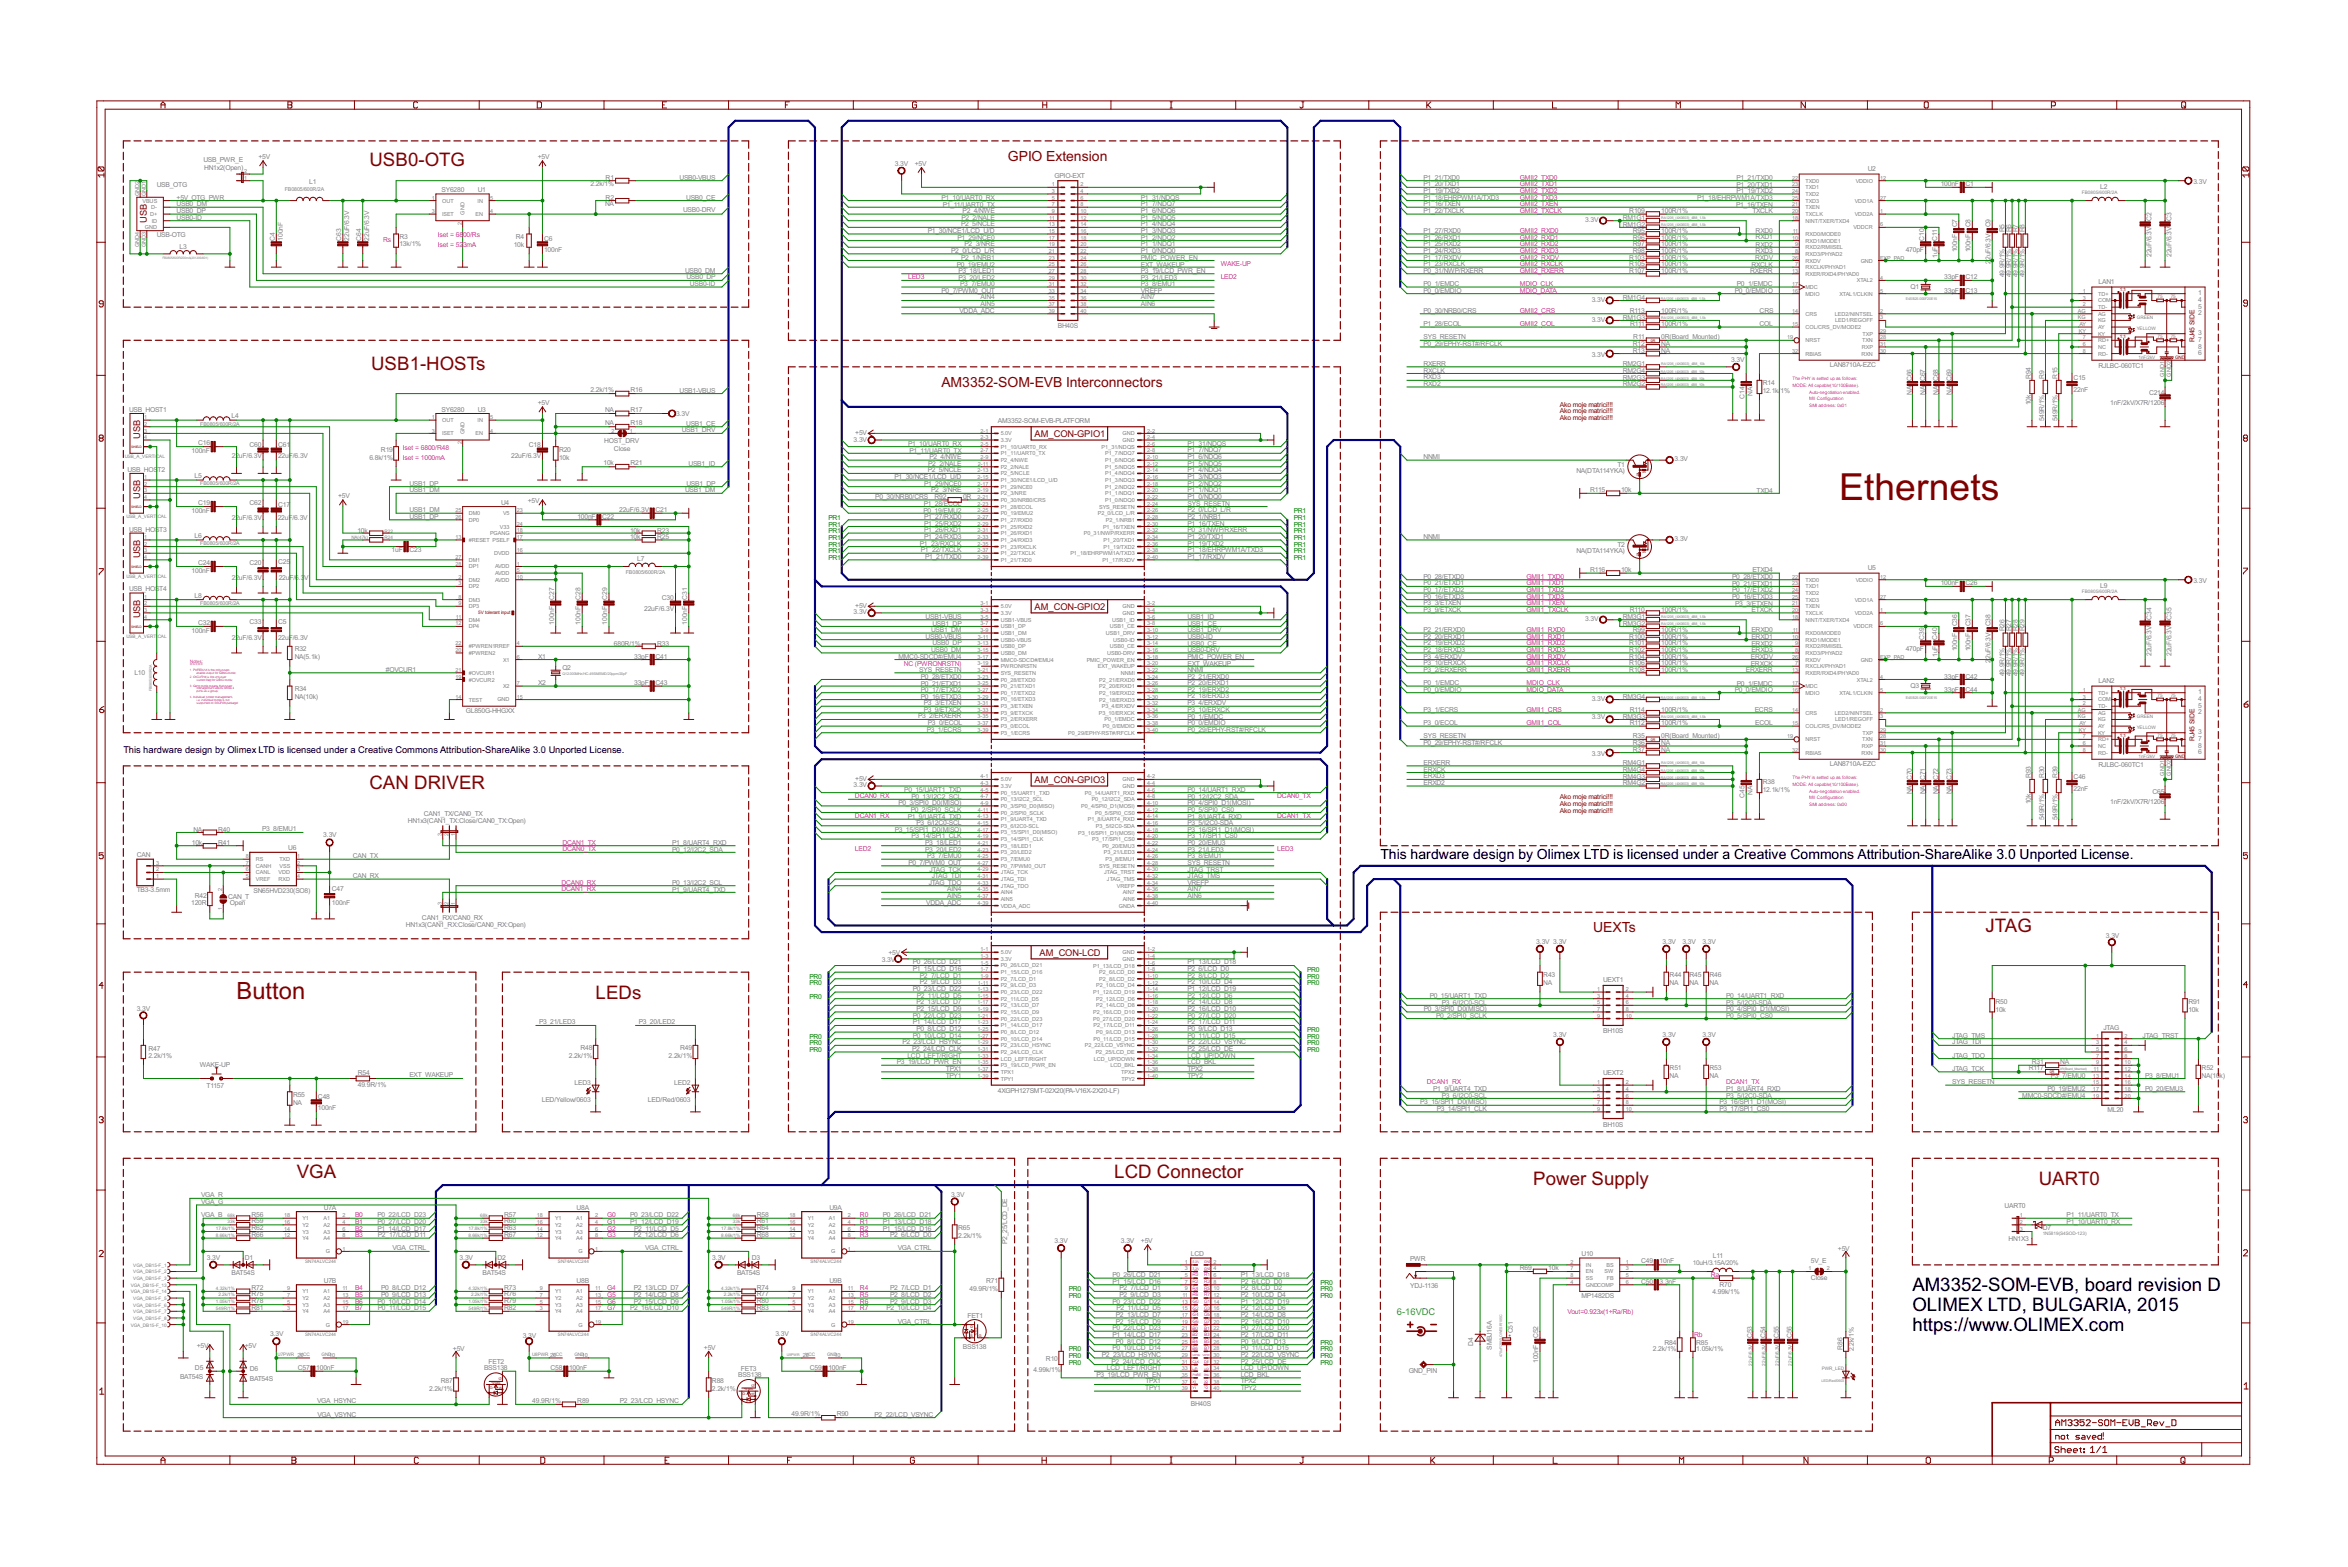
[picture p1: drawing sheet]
<svg xmlns="http://www.w3.org/2000/svg" width="210mm" height="140mm" viewBox="0 0 210 140" stroke-linecap="round" stroke-linejoin="round" font-family="sans-serif">
<defs><g id="words">
<text font-size="3.7" fill="#800000" x="164.4" y="44.7">Ethernets</text>
<text font-size="2.4" fill="#800000" x="21.1" y="89.3">Button</text>
<g font-size="1.9" fill="#800000">
<text x="33" y="14.8">USB0-OTG</text>
<text x="33.2" y="33.1">USB1-HOSTs</text>
<text x="33" y="70.5">CAN DRIVER</text>
<text x="177.5" y="83.3">JTAG</text>
<text x="53.2" y="89.3">LEDs</text>
<text x="26.5" y="105.3">VGA</text>
<text x="99.6" y="105.3">LCD Connector</text>
<text x="137.1" y="105.9">Power Supply</text>
<text x="182.3" y="105.9">UART0</text>
</g>
<g font-size="1.9">
<text x="171" y="115.4">AM3352-SOM-EVB, board revision D</text>
<text x="171" y="117.2">OLIMEX LTD, BULGARIA, 2015</text>
<text x="171" y="119">https://www.OLIMEX.com</text>
</g>
<g font-size="1.4" fill="#800000">
<text x="90.1" y="14.4">GPIO Extension</text>
<text x="84.2" y="34.6">AM3352-SOM-EVB Interconnectors</text>
<text x="142.4" y="83.3">UEXTs</text>
</g>
<text font-size="1.4" x="123.4" y="76.8">This hardware design by Olimex LTD is licensed under a Creative Commons Attribution-ShareAlike 3.0 Unported License.</text>
<g font-size=".9" fill="#800000">
<text x="13.1" y="19.9" transform="rotate(-90 13.1 19.9)">USB</text>
<text x="12.5" y="39.2" transform="rotate(-90 12.5 39.2)">USB</text>
<text x="92.5" y="39">AM_CON-GPIO1</text>
<text x="12.5" y="44.6" transform="rotate(-90 12.5 44.6)">USB</text>
<text x="12.5" y="49.9" transform="rotate(-90 12.5 49.9)">USB</text>
<text x="12.5" y="55.3" transform="rotate(-90 12.5 55.3)">USB</text>
<text x="92.5" y="54.5">AM_CON-GPIO2</text>
<text x="92.5" y="69.9">AM_CON-GPIO3</text>
<text x="92.9" y="85.4">AM_CON-LCD</text>
</g>
<text font-size=".9" x="11" y="67.3">This hardware design by Olimex LTD is licensed under a Creative Commons Attribution-ShareAlike 3.0 Unported License.</text>
<text font-size=".9" fill="#008080" x="124.9" y="117.5">6-16VDC</text>
<g font-size=".7" fill="#808080">
<text x="14" y="16.7">USB_OTG</text>
<text x="15.8" y="17.8">+5V_OTG_PWR</text>
<text x="18.2" y="14.5">USB_PWR_E</text>
<text x="18.3" y="15.2">HN1x2(Open)</text>
<text x="23.1" y="14.2">+5V</text>
<text x="27.6" y="16.4">L1</text>
<text x="39.5" y="17.2">SY6280</text>
<text x="42.7" y="17.2">U1</text>
<text x="48.1" y="14.2">+5V</text>
<text x="52.8" y="16.7">2.2k/1%</text>
<text x="54.1" y="16.1">R1</text>
<text x="54.1" y="17.8">R2</text>
<text x="60.8" y="16.1">USB0-VBUS</text>
<text x="61.3" y="17.8">USB0_CE</text>
<text x="80" y="14.8">3.3V</text>
<text x="81.8" y="14.8">+5V</text>
<text x="84.2" y="17.9">P1_10/UART0_RX</text>
<text x="94.3" y="15.9">GPIO-EXT</text>
<text x="102" y="17.8">P1_31/NDQS</text>
<text x="127.3" y="16.1">P1_21/TXD0</text>
<text x="127.3" y="16.7">P1_20/TXD1</text>
<text x="127.3" y="17.3">P1_19/TXD2</text>
<text x="127.3" y="17.8">P1_18/EHRPWM1A/TXD3</text>
<text x="151.7" y="17.9">P1_18/EHRPWM1A/TXD3</text>
<text x="155.2" y="16.1">P1_21/TXD0</text>
<text x="155.2" y="16.7">P1_20/TXD1</text>
<text x="155.2" y="17.3">P1_19/TXD2</text>
<text x="167" y="15.3">U2</text>
<text x="173.5" y="16.7">100nF</text>
<text x="175.7" y="16.7">C1</text>
<text x="187.8" y="16.9">L2</text>
<text x="196.1" y="16.4">3.3V</text>
<text x="14" y="21.2">USB-OTG</text>
<text x="15.8" y="19">USB0_DP</text>
<text x="15.8" y="18.4">USB0_DM</text>
<text x="15.8" y="19.6">USB0-ID</text>
<text x="16" y="22.2">L3</text>
<text x="24.6" y="21.5" transform="rotate(-90 24.6 21.5)">C4</text>
<text x="25.3" y="21.5" transform="rotate(-90 25.3 21.5)">100nF</text>
<text x="30.5" y="21.5" transform="rotate(-90 30.5 21.5)">C63</text>
<text x="31.2" y="21.5" transform="rotate(-90 31.2 21.5)">22uF/6.3V</text>
<text x="32.3" y="21.5" transform="rotate(-90 32.3 21.5)">C64</text>
<text x="33" y="21.5" transform="rotate(-90 33 21.5)">22uF/6.3V</text>
<text x="35.7" y="21.9">13k/1%</text>
<text x="35.7" y="21.4">R3</text>
<text x="45.9" y="22.1">10k</text>
<text x="46.1" y="21.4">R4</text>
<text x="48.6" y="22.5">100nF</text>
<text x="48.6" y="21.5">C6</text>
<text x="54.1" y="18.4">NA</text>
<text x="61.1" y="19">USB0-DRV</text>
<text x="82.9" y="20.8">P1_30/NCE1/LCD_U/D</text>
<text x="84.3" y="18.5">P1_11/UART0_TX</text>
<text x="85" y="22.6">P2_0/LCD_L/R</text>
<text x="85.5" y="23.8">P0_19/EMU2</text>
<text x="85.6" y="21.4">P1_29/NCE0</text>
<text x="85.9" y="20.2">P2_5/NCLE</text>
<text x="85.9" y="23.2">P2_1/NRB1</text>
<text x="86" y="19.6">P2_2/NALE</text>
<text x="86.1" y="19">P2_4/NWE</text>
<text x="86.2" y="22">P2_3/NRE</text>
<text x="102" y="22.6">P1_0/NDQ0</text>
<text x="102" y="22">P1_1/NDQ1</text>
<text x="102" y="21.4">P1_2/NDQ2</text>
<text x="102" y="20.8">P1_3/NDQ3</text>
<text x="102" y="20.2">P1_4/NDQ4</text>
<text x="102" y="19.6">P1_5/NDQ5</text>
<text x="102" y="19">P1_6/NDQ6</text>
<text x="102" y="18.4">P1_7/NDQ7</text>
<text x="102" y="23.8">EXT_WAKEUP</text>
<text x="102" y="23.2">PMIC_POWER_EN</text>
<text x="127.3" y="20.8">P1_27/RXD0</text>
<text x="127.3" y="21.4">P1_26/RXD1</text>
<text x="127.3" y="22">P1_25/RXD2</text>
<text x="127.3" y="22.6">P1_24/RXD3</text>
<text x="127.3" y="23.2">P1_17/RXDV</text>
<text x="127.3" y="23.8">P1_23/RXCLK</text>
<text x="127.3" y="19">P1_22/TXCLK</text>
<text x="127.3" y="18.4">P1_16/TXEN</text>
<text x="141.7" y="19.8">3.3V</text>
<text x="145.1" y="19.7">RM1G1</text>
<text x="145.1" y="20.3">RM1G2</text>
<text x="145.7" y="23.2">R103</text>
<text x="145.7" y="23.8">R105</text>
<text x="145.7" y="19">R109</text>
<text x="146" y="20.8">R95</text>
<text x="146" y="22">R97</text>
<text x="146" y="22.6">R98</text>
<text x="146" y="21.4">R96</text>
<text x="148.5" y="20.8">100R/1%</text>
<text x="148.5" y="22">100R/1%</text>
<text x="148.5" y="22.6">100R/1%</text>
<text x="148.5" y="21.4">100R/1%</text>
<text x="148.5" y="23.2">100R/1%</text>
<text x="148.5" y="23.8">100R/1%</text>
<text x="148.5" y="19">100R/1%</text>
<text x="155.2" y="18.5">P1_16/TXEN</text>
<text x="156.6" y="23.8">RXCLK</text>
<text x="156.7" y="19.1">TXCLK</text>
<text x="156.9" y="23.2">RXDV</text>
<text x="156.9" y="20.8">RXD0</text>
<text x="156.9" y="21.4">RXD1</text>
<text x="156.9" y="22">RXD2</text>
<text x="156.9" y="22.6">RXD3</text>
<text x="170.4" y="22.5">470pF</text>
<text x="172" y="21.5" transform="rotate(-90 172 21.5)">C10</text>
<text x="173.2" y="21.5" transform="rotate(-90 173.2 21.5)">C11</text>
<text x="173.2" y="23" transform="rotate(-90 173.2 23)">1uF</text>
<text x="175" y="22.5" transform="rotate(-90 175 22.5)">100nF</text>
<text x="175" y="20.3" transform="rotate(-90 175 20.3)">C7</text>
<text x="176.2" y="22.5" transform="rotate(-90 176.2 22.5)">100nF</text>
<text x="176.2" y="20.3" transform="rotate(-90 176.2 20.3)">C8</text>
<text x="177.9" y="23.6" transform="rotate(-90 177.9 23.6)">22uF/6.3V</text>
<text x="177.9" y="20.3" transform="rotate(-90 177.9 20.3)">C9</text>
<text x="179.2" y="20.8" transform="rotate(-90 179.2 20.8)">R5</text>
<text x="179.8" y="20.8" transform="rotate(-90 179.8 20.8)">R6</text>
<text x="180.4" y="20.8" transform="rotate(-90 180.4 20.8)">R7</text>
<text x="181" y="20.8" transform="rotate(-90 181 20.8)">R8</text>
<text x="192.3" y="23" transform="rotate(-90 192.3 23)">22uF/6.3V</text>
<text x="192.3" y="19.7" transform="rotate(-90 192.3 19.7)">C2</text>
<text x="194.1" y="23" transform="rotate(-90 194.1 23)">22uF/6.3V</text>
<text x="194.1" y="19.7" transform="rotate(-90 194.1 19.7)">C3</text>
<text x="61.2" y="24.4">USB0_DM</text>
<text x="61.4" y="25">USB0_DP</text>
<text x="61.7" y="25.6">USB0-ID</text>
<text x="84.2" y="26.2">P0_7/PWM0_OUT</text>
<text x="85.7" y="25">P3_20/LED2</text>
<text x="85.7" y="24.4">P3_18/LED1</text>
<text x="85.8" y="28">VDDA_ADC</text>
<text x="85.8" y="25.6">P3_7/EMU0</text>
<text x="87.6" y="26.8">AIN4</text>
<text x="87.6" y="27.4">AIN5</text>
<text x="94.6" y="29.4">BH40S</text>
<text x="102" y="25">P3_21/LED3</text>
<text x="102" y="25.6">P3_8/EMU1</text>
<text x="102" y="27.4">AIN6</text>
<text x="102" y="26.8">AIN7</text>
<text x="102" y="26.2">VREFP</text>
<text x="102" y="24.4">P3_19/LCD_PWR_EN</text>
<text x="127.3" y="28">P0_30/NRB0/CRS</text>
<text x="127.3" y="25.6">P0_1/EMDC</text>
<text x="127.3" y="26.2">P0_0/EMDIO</text>
<text x="127.3" y="29.1">P1_28/ECOL</text>
<text x="127.3" y="24.4">P0_31/NWP/RXERR</text>
<text x="142.3" y="27">3.3V</text>
<text x="142.3" y="28.8">3.3V</text>
<text x="145.1" y="28.6">RM1G3</text>
<text x="145.1" y="26.8">RM1G4</text>
<text x="145.7" y="24.4">R107</text>
<text x="145.7" y="28">R113</text>
<text x="145.7" y="29.1">R111</text>
<text x="148.5" y="24.4">100R/1%</text>
<text x="148.5" y="29.1">100R/1%</text>
<text x="148.5" y="28">100R/1%</text>
<text x="155.1" y="26.2">P0_0/EMDIO</text>
<text x="155.3" y="25.6">P0_1/EMDC</text>
<text x="156.5" y="24.4">RXERR</text>
<text x="157.3" y="29.2">COL</text>
<text x="157.3" y="28">CRS</text>
<text x="170.8" y="25.8">Q1</text>
<text x="173.8" y="25">33pF</text>
<text x="173.8" y="26.2">33pF</text>
<text x="175.7" y="25">C12</text>
<text x="175.7" y="26.2">C13</text>
<text x="179.2" y="24.8" transform="rotate(-90 179.2 24.8)">49.9R/1%</text>
<text x="179.8" y="24.8" transform="rotate(-90 179.8 24.8)">49.9R/1%</text>
<text x="180.4" y="24.8" transform="rotate(-90 180.4 24.8)">49.9R/1%</text>
<text x="181" y="24.8" transform="rotate(-90 181 24.8)">49.9R/1%</text>
<text x="187.6" y="25.4">LAN1</text>
<text x="196.5" y="26.4">1</text>
<text x="196.5" y="27">4</text>
<text x="196.5" y="27.6">5</text>
<text x="196.5" y="28.2">2</text>
<text x="196.5" y="30">3</text>
<text x="52.8" y="35">2.2k/1%</text>
<text x="56.4" y="35">R16</text>
<text x="60.8" y="35.1">USB1-VBUS</text>
<text x="127.3" y="30.9">P0_29/EPHY-RST#/RFCLK</text>
<text x="127.3" y="30.3">SYS_RESETN</text>
<text x="127.3" y="34.5">RXD2</text>
<text x="127.3" y="33.9">RXD3</text>
<text x="127.3" y="33.3">RXCLK</text>
<text x="127.3" y="32.7">RXERR</text>
<text x="142.3" y="31.9">3.3V</text>
<text x="145.1" y="32.7">RM2G1</text>
<text x="145.1" y="34.5">RM2G2</text>
<text x="145.1" y="33.9">RM2G3</text>
<text x="145.1" y="33.3">RM2G4</text>
<text x="146" y="30.9">R12</text>
<text x="146" y="31.5">R13</text>
<text x="146" y="30.3">R11</text>
<text x="148.5" y="30.9">NA</text>
<text x="148.5" y="30.3">0R(Board_Mounted)</text>
<text x="148.5" y="31.5">NA</text>
<text x="154.8" y="32.3">3.3V</text>
<text x="155.9" y="35.6" transform="rotate(-90 155.9 35.6)">C14</text>
<text x="156.7" y="35.4" transform="rotate(-90 156.7 35.4)">NA</text>
<text x="157.6" y="35.2">12.1k/</text>
<text x="157.6" y="34.4">R14</text>
<text x="159.2" y="35.2">1%</text>
<text x="163.6" y="32.8">LAN8710A-EZC</text>
<text x="170.9" y="35.3" transform="rotate(-90 170.9 35.3)">NA C66</text>
<text x="172.1" y="35.3" transform="rotate(-90 172.1 35.3)">NA C67</text>
<text x="173.3" y="35.3" transform="rotate(-90 173.3 35.3)">NA C68</text>
<text x="174.5" y="35.3" transform="rotate(-90 174.5 35.3)">NA C69</text>
<text x="181.5" y="33.9" transform="rotate(-90 181.5 33.9)">R94</text>
<text x="182.7" y="33.9" transform="rotate(-90 182.7 33.9)">R9</text>
<text x="183.9" y="33.9" transform="rotate(-90 183.9 33.9)">R15</text>
<text x="185.4" y="35">22nF</text>
<text x="185.4" y="34">C15</text>
<text x="187.6" y="32.9">RJLBC-060TC1</text>
<text x="192.1" y="35.3">C214</text>
<text x="196.5" y="30.6">7</text>
<text x="196.5" y="31.2">8</text>
<text x="196.5" y="31.8">6</text>
<text x="11.5" y="36.8">USB_HOST1</text>
<text x="17.1" y="40.5">100nF</text>
<text x="17.7" y="39.8">C16</text>
<text x="20.7" y="37.4">L4</text>
<text x="20.7" y="40.9">22uF/6.3V</text>
<text x="22.3" y="39.9">C60</text>
<text x="24.9" y="40.9">22uF/6.3V</text>
<text x="24.9" y="39.9">C61</text>
<text x="33" y="41.1">6.8k/1%</text>
<text x="34.1" y="40.4">R19</text>
<text x="39.5" y="36.8">SY6280</text>
<text x="42.7" y="36.8">U3</text>
<text x="45.7" y="40.9">22uF/6.3V</text>
<text x="47.3" y="39.9">C18</text>
<text x="48.1" y="36.2">+5V</text>
<text x="50" y="41.1">10k</text>
<text x="50" y="40.4">R20</text>
<text x="53.9" y="41.6">10k</text>
<text x="54" y="39.6">HOST_DRV</text>
<text x="54.1" y="36.8">NA</text>
<text x="54.1" y="38">NA</text>
<text x="54.9" y="40.4">Close</text>
<text x="56.4" y="36.8">R17</text>
<text x="56.4" y="38">R18</text>
<text x="56.4" y="41.6">R21</text>
<text x="60.4" y="37.2">3.3V</text>
<text x="60.9" y="38.7">USB1_DRV</text>
<text x="61.3" y="38.1">USB1_CE</text>
<text x="61.6" y="41.6">USB1_ID</text>
<text x="76.3" y="39.5">3.3V</text>
<text x="76.5" y="38.9">+5V</text>
<text x="81.2" y="39.9">P1_10/UART0_RX</text>
<text x="81.3" y="40.5">P1_11/UART0_TX</text>
<text x="83" y="41.6">P2_2/NALE</text>
<text x="83.1" y="41">P2_4/NWE</text>
<text x="89.2" y="37.8">AM3352-SOM-EVB-PLATFORM</text>
<text x="106.2" y="41.6">P1_5/NDQ5</text>
<text x="106.2" y="41">P1_6/NDQ6</text>
<text x="106.2" y="40.4">P1_7/NDQ7</text>
<text x="106.2" y="39.8">P1_31/NDQS</text>
<text x="127.3" y="41">NNMI</text>
<text x="144.6" y="41.7">T1</text>
<text x="149.7" y="41.2">3.3V</text>
<text x="181.5" y="36.2" transform="rotate(-90 181.5 36.2)">10k</text>
<text x="182.7" y="37.7" transform="rotate(-90 182.7 37.7)">549R/1%</text>
<text x="183.9" y="37.7" transform="rotate(-90 183.9 37.7)">549R/1%</text>
<text x="188.6" y="36.2">1nF/2kV/X7R/1206</text>
<text x="11.4" y="42.2">USB_HOS</text>
<text x="11.5" y="47.5">USB_HOST3</text>
<text x="14.1" y="42.2">T2</text>
<text x="17.1" y="45.9">100nF</text>
<text x="17.4" y="42.8">L5</text>
<text x="17.7" y="45.1">C19</text>
<text x="20.7" y="46.5">22uF/6.3V</text>
<text x="22.3" y="45.1">C62</text>
<text x="24.8" y="46.5">22uF/6.3V</text>
<text x="24.9" y="45.3">C17</text>
<text x="30.2" y="44.5">+5V</text>
<text x="32" y="47.6">10k</text>
<text x="36.6" y="46.4">USB1_DP</text>
<text x="36.6" y="43.4">USB1_DP</text>
<text x="36.6" y="45.8">USB1_DM</text>
<text x="36.6" y="44">USB1_DM</text>
<text x="44.8" y="45.1">U4</text>
<text x="47.2" y="45">+5V</text>
<text x="51.6" y="46.4">100nF</text>
<text x="53.8" y="46.4">C22</text>
<text x="55.4" y="45.7">22uF/6.3V</text>
<text x="56.3" y="47.6">10k</text>
<text x="58.6" y="45.7">C21</text>
<text x="58.7" y="47.6">R23</text>
<text x="61.2" y="44">USB1_DM</text>
<text x="61.4" y="43.4">USB1_DP</text>
<text x="78.3" y="44.6">P0_30/NRB0/CRS</text>
<text x="80" y="42.8">P1_30/NCE1/LCD_U/D</text>
<text x="82.6" y="45.8">P0_19/EMU2</text>
<text x="82.6" y="45.2">P1_28/ECOL</text>
<text x="82.6" y="43.4">P1_29/NCE0</text>
<text x="82.6" y="46.4">P1_27/RXD0</text>
<text x="82.6" y="47.6">P1_26/RXD1</text>
<text x="82.6" y="47">P1_25/RXD2</text>
<text x="82.9" y="42.2">P2_5/NCLE</text>
<text x="83.3" y="44">P2_3/NRE</text>
<text x="83.5" y="44.6">R92</text>
<text x="86.1" y="44.6">0R</text>
<text x="106.2" y="44.6">P1_0/NDQ0</text>
<text x="106.2" y="44">P1_1/NDQ1</text>
<text x="106.2" y="43.4">P1_2/NDQ2</text>
<text x="106.2" y="42.8">P1_3/NDQ3</text>
<text x="106.2" y="42.2">P1_4/NDQ4</text>
<text x="106.2" y="46.4">P2_1/NRB1</text>
<text x="106.2" y="45.8">P2_0/LCD_L/R</text>
<text x="106.2" y="45.2">SYS_RESETN</text>
<text x="106.2" y="47">P1_16/TXEN</text>
<text x="106.2" y="47.6">P0_31/NWP/RXERR</text>
<text x="140.9" y="42.3">NA(DTA114YKA)</text>
<text x="142.2" y="44">R115</text>
<text x="144.9" y="44">10k</text>
<text x="157" y="44">TXD4</text>
<text x="11.5" y="52.9">USB_HOST4</text>
<text x="17.1" y="51.2">100nF</text>
<text x="17.4" y="48.1">L6</text>
<text x="17.4" y="53.5">L8</text>
<text x="17.7" y="50.5">C24</text>
<text x="20.7" y="51.8">22uF/6.3V</text>
<text x="22.3" y="50.5">C20</text>
<text x="24.9" y="50.4">C25</text>
<text x="24.9" y="51.8">22uF/6.3</text>
<text x="27.2" y="51.8">V</text>
<text x="35" y="49.3">1uF</text>
<text x="36.6" y="49.3">C23</text>
<text x="49.5" y="53.6" transform="rotate(-90 49.5 53.6)">C27</text>
<text x="51.9" y="53.6" transform="rotate(-90 51.9 53.6)">C28</text>
<text x="54.3" y="53.6" transform="rotate(-90 54.3 53.6)">C29</text>
<text x="56.3" y="48.2">10k</text>
<text x="57" y="50.2">L7</text>
<text x="58.7" y="48.2">R25</text>
<text x="59.2" y="53.6">C30</text>
<text x="61.4" y="53.6" transform="rotate(-90 61.4 53.6)">C31</text>
<text x="82.2" y="48.8">P1_23/RXCLK</text>
<text x="82.3" y="49.4">P1_22/TXCLK</text>
<text x="82.6" y="48.2">P1_24/RXD3</text>
<text x="82.7" y="49.9">P1_21/TXD0</text>
<text x="106.2" y="48.2">P1_20/TXD1</text>
<text x="106.2" y="48.8">P1_19/TXD2</text>
<text x="106.2" y="49.4">P1_18/EHRPWM1A/TXD3</text>
<text x="106.2" y="49.9">P1_17/RXDV</text>
<text x="127.3" y="51.7">P0_28/ETXD0</text>
<text x="127.3" y="52.3">P0_21/ETXD1</text>
<text x="127.3" y="52.9">P0_17/ETXD2</text>
<text x="127.3" y="53.5">P0_16/ETXD3</text>
<text x="127.3" y="48.2">NNMI</text>
<text x="140.9" y="49.4">NA(DTA114YKA)</text>
<text x="142.2" y="51.1">R116</text>
<text x="144.6" y="48.8">T2</text>
<text x="144.9" y="51.1">10k</text>
<text x="149.7" y="48.4">3.3V</text>
<text x="154.9" y="51.8">P0_28/ETXD0</text>
<text x="154.9" y="52.4">P0_21/ETXD1</text>
<text x="154.9" y="52.9">P0_17/ETXD2</text>
<text x="154.9" y="53.5">P0_16/ETXD3</text>
<text x="156.7" y="51.2">ETXD4</text>
<text x="167" y="50.9">U5</text>
<text x="173.5" y="52.3">100nF</text>
<text x="175.7" y="52.3">C26</text>
<text x="187.8" y="52.6">L9</text>
<text x="196.1" y="52.1">3.3V</text>
<text x="17.1" y="56.5">100nF</text>
<text x="17.7" y="55.8">C32</text>
<text x="20.7" y="57.2">22uF/6.3V</text>
<text x="22.3" y="55.8">C33</text>
<text x="24.9" y="57.2">22uF/6.3V</text>
<text x="24.9" y="55.8">C5</text>
<text x="26.3" y="58.9">NA(5.1k)</text>
<text x="26.3" y="58.2">R32</text>
<text x="48.1" y="58.9">X1</text>
<text x="49.5" y="55.8" transform="rotate(-90 49.5 55.8)">100nF</text>
<text x="50.3" y="59.8">Q2</text>
<text x="51.9" y="55.8" transform="rotate(-90 51.9 55.8)">100nF</text>
<text x="54.3" y="55.8" transform="rotate(-90 54.3 55.8)">100nF</text>
<text x="54.9" y="57.7">680R/1%</text>
<text x="56.7" y="58.9">33pF</text>
<text x="57.6" y="54.6">22uF/6.3V</text>
<text x="58.6" y="58.9">C41</text>
<text x="58.7" y="57.7">R33</text>
<text x="61.4" y="55.8" transform="rotate(-90 61.4 55.8)">100nF</text>
<text x="76.3" y="54.9">3.3V</text>
<text x="76.5" y="54.3">+5V</text>
<text x="80.3" y="58.9">MMC0-SDCD#/EMU4</text>
<text x="82.7" y="57.1">USB0-VBUS</text>
<text x="82.7" y="55.3">USB1-VBUS</text>
<text x="83.2" y="56.5">USB1_DM</text>
<text x="83.2" y="58.3">USB0_DM</text>
<text x="83.4" y="55.9">USB1_DP</text>
<text x="83.4" y="57.7">USB0_DP</text>
<text x="106.2" y="58.3">USB0-DRV</text>
<text x="106.2" y="57.1">USB0-ID</text>
<text x="106.2" y="56.5">USB1_DRV</text>
<text x="106.2" y="59.5">EXT_WAKEUP</text>
<text x="106.2" y="55.3">USB1_ID</text>
<text x="106.2" y="55.9">USB1_CE</text>
<text x="106.2" y="57.7">USB0_CE</text>
<text x="106.2" y="58.9">PMIC_POWER_EN</text>
<text x="127.3" y="54.1">P3_3/ETXEN</text>
<text x="127.3" y="56.5">P2_21/ERXD0</text>
<text x="127.3" y="57.1">P2_20/ERXD1</text>
<text x="127.3" y="57.7">P2_19/ERXD2</text>
<text x="127.3" y="58.3">P2_18/ERXD3</text>
<text x="127.3" y="58.9">P3_4/ERXDV</text>
<text x="127.3" y="59.5">P3_10/ERXCK</text>
<text x="127.3" y="54.7">P3_9/ETXCK</text>
<text x="141.7" y="55.5">3.3V</text>
<text x="145.1" y="55.3">RM3G1</text>
<text x="145.1" y="55.9">RM3G2</text>
<text x="145.7" y="57.1">R100</text>
<text x="145.7" y="57.7">R101</text>
<text x="145.7" y="58.3">R102</text>
<text x="145.7" y="58.9">R104</text>
<text x="145.7" y="59.5">R106</text>
<text x="145.7" y="54.7">R110</text>
<text x="146" y="56.5">R99</text>
<text x="148.5" y="56.5">100R/1%</text>
<text x="148.5" y="57.1">100R/1%</text>
<text x="148.5" y="57.7">100R/1%</text>
<text x="148.5" y="58.3">100R/1%</text>
<text x="148.5" y="58.9">100R/1%</text>
<text x="148.5" y="59.5">100R/1%</text>
<text x="148.5" y="54.7">100R/1%</text>
<text x="155.1" y="54.1">P3_3/ETXEN</text>
<text x="156.5" y="59.5">ERXCK</text>
<text x="156.5" y="58.9">ERXDV</text>
<text x="156.6" y="56.5">ERXD0</text>
<text x="156.6" y="57.1">ERXD1</text>
<text x="156.6" y="57.7">ERXD2</text>
<text x="156.6" y="58.3">ERXD3</text>
<text x="156.6" y="54.7">ETXCK</text>
<text x="170.4" y="58.2">470pF</text>
<text x="172" y="57.2" transform="rotate(-90 172 57.2)">C39</text>
<text x="173.2" y="57.2" transform="rotate(-90 173.2 57.2)">C40</text>
<text x="173.2" y="58.7" transform="rotate(-90 173.2 58.7)">1uF</text>
<text x="175" y="58.2" transform="rotate(-90 175 58.2)">100nF</text>
<text x="175" y="56" transform="rotate(-90 175 56)">C36</text>
<text x="176.2" y="58.2" transform="rotate(-90 176.2 58.2)">100nF</text>
<text x="176.2" y="56" transform="rotate(-90 176.2 56)">C37</text>
<text x="177.9" y="59.2" transform="rotate(-90 177.9 59.2)">22uF/6.3V</text>
<text x="177.9" y="56" transform="rotate(-90 177.9 56)">C38</text>
<text x="179.2" y="56.4" transform="rotate(-90 179.2 56.4)">R26</text>
<text x="179.8" y="56.4" transform="rotate(-90 179.8 56.4)">R27</text>
<text x="180.4" y="56.4" transform="rotate(-90 180.4 56.4)">R28</text>
<text x="181" y="56.4" transform="rotate(-90 181 56.4)">R29</text>
<text x="192.3" y="58.6" transform="rotate(-90 192.3 58.6)">22uF/6.3V</text>
<text x="192.3" y="55.4" transform="rotate(-90 192.3 55.4)">C34</text>
<text x="194.1" y="58.6" transform="rotate(-90 194.1 58.6)">22uF/6.3V</text>
<text x="194.1" y="55.4" transform="rotate(-90 194.1 55.4)">C35</text>
<text x="12" y="60.3">L10</text>
<text x="26.3" y="62.5">NA(10k)</text>
<text x="26.3" y="61.8">R34</text>
<text x="34.5" y="60">#OVCUR1</text>
<text x="41.6" y="63.7">GL850G-HHGXX</text>
<text x="48.1" y="61.2">X2</text>
<text x="56.7" y="61.2">33pF</text>
<text x="58.6" y="61.2">C43</text>
<text x="82.1" y="64.2">P3_2/ERXERR</text>
<text x="82.2" y="60.1">SYS_RESETN</text>
<text x="82.3" y="60.7">P0_28/ETXD0</text>
<text x="82.3" y="61.3">P0_21/ETXD1</text>
<text x="82.3" y="61.9">P0_17/ETXD2</text>
<text x="82.3" y="62.5">P0_16/ETXD3</text>
<text x="82.6" y="63.6">P3_9/ETXCK</text>
<text x="82.6" y="63.1">P3_3/ETXEN</text>
<text x="82.9" y="65.4">P3_1/ECRS</text>
<text x="83" y="64.8">P3_0/ECOL</text>
<text x="106.2" y="60.6">P2_21/ERXD0</text>
<text x="106.2" y="61.2">P2_20/ERXD1</text>
<text x="106.2" y="61.8">P2_19/ERXD2</text>
<text x="106.2" y="62.4">P2_18/ERXD3</text>
<text x="106.2" y="63">P3_4/ERXDV</text>
<text x="106.2" y="64.2">P0_1/EMDC</text>
<text x="106.2" y="64.8">P0_0/EMDIO</text>
<text x="106.2" y="63.6">P3_10/ERXCK</text>
<text x="106.2" y="65.4">P0_29/EPHY-RST#/RFCLK</text>
<text x="106.2" y="60.1">NNMI</text>
<text x="127.3" y="60">P3_2/ERXERR</text>
<text x="127.3" y="61.2">P0_1/EMDC</text>
<text x="127.3" y="61.8">P0_0/EMDIO</text>
<text x="127.3" y="64.8">P3_0/ECOL</text>
<text x="127.3" y="63.6">P3_1/ECRS</text>
<text x="127.3" y="66">SYS_RESETN</text>
<text x="142.3" y="62.6">3.3V</text>
<text x="142.3" y="64.3">3.3V</text>
<text x="145.1" y="64.2">RM3G3</text>
<text x="145.1" y="62.5">RM3G4</text>
<text x="145.7" y="60">R108</text>
<text x="145.7" y="64.8">R112</text>
<text x="145.7" y="63.6">R114</text>
<text x="146" y="65.9">R35</text>
<text x="148.5" y="65.9">0R(Board_Mounted)</text>
<text x="148.5" y="60">100R/1%</text>
<text x="148.5" y="64.8">100R/1%</text>
<text x="148.5" y="63.6">100R/1%</text>
<text x="155.1" y="61.9">P0_0/EMDIO</text>
<text x="155.3" y="61.3">P0_1/EMDC</text>
<text x="156.1" y="60.1">ERXERR</text>
<text x="156.9" y="63.6">ECRS</text>
<text x="156.9" y="64.8">ECOL</text>
<text x="170.8" y="61.5">Q3</text>
<text x="173.8" y="60.6">33pF</text>
<text x="173.8" y="61.8">33pF</text>
<text x="175.7" y="60.6">C42</text>
<text x="175.7" y="61.8">C44</text>
<text x="179.2" y="60.4" transform="rotate(-90 179.2 60.4)">49.9R/1%</text>
<text x="179.8" y="60.4" transform="rotate(-90 179.8 60.4)">49.9R/1%</text>
<text x="180.4" y="60.4" transform="rotate(-90 180.4 60.4)">49.9R/1%</text>
<text x="181" y="60.4" transform="rotate(-90 181 60.4)">49.9R/1%</text>
<text x="187.6" y="61">LAN2</text>
<text x="196.5" y="62.1">1</text>
<text x="196.5" y="62.7">4</text>
<text x="196.5" y="63.3">5</text>
<text x="196.5" y="63.9">2</text>
<text x="196.5" y="65.6">3</text>
<text x="76.3" y="70.4">3.3V</text>
<text x="76.5" y="69.8">+5V</text>
<text x="80.3" y="72">P0_3/SPI0_D0(MISO)</text>
<text x="80.8" y="70.8">P0_15/UART1_TXD</text>
<text x="81.5" y="71.4">P0_13/I2C2_SCL</text>
<text x="106.2" y="72">P0_4/SPI0_D1(MOSI)</text>
<text x="106.2" y="70.8">P0_14/UART1_RXD</text>
<text x="106.2" y="71.4">P0_12/I2C2_SDA</text>
<text x="127.3" y="66.6">P0_29/EPHY-RST#/RFCLK</text>
<text x="127.3" y="70.2">ERXD2</text>
<text x="127.3" y="69.6">ERXD3</text>
<text x="127.3" y="69">ERXCK</text>
<text x="127.3" y="68.4">ERXERR</text>
<text x="142.3" y="67.6">3.3V</text>
<text x="145.1" y="68.4">RM4G1</text>
<text x="145.1" y="70.2">RM4G2</text>
<text x="145.1" y="69.6">RM4G3</text>
<text x="145.1" y="69">RM4G4</text>
<text x="146" y="66.6">R36</text>
<text x="146" y="67.2">R37</text>
<text x="148.5" y="66.6">NA</text>
<text x="148.5" y="67.2">NA</text>
<text x="155.9" y="71.3" transform="rotate(-90 155.9 71.3)">C45</text>
<text x="156.7" y="71" transform="rotate(-90 156.7 71)">NA</text>
<text x="157.6" y="70.8">12.1k/1%</text>
<text x="157.6" y="70.1">R38</text>
<text x="163.6" y="68.5">LAN8710A-EZC</text>
<text x="170.9" y="71" transform="rotate(-90 170.9 71)">NA C70</text>
<text x="172.1" y="71" transform="rotate(-90 172.1 71)">NA C71</text>
<text x="173.3" y="71" transform="rotate(-90 173.3 71)">NA C72</text>
<text x="174.5" y="71" transform="rotate(-90 174.5 71)">NA C73</text>
<text x="181.5" y="71.9" transform="rotate(-90 181.5 71.9)">10k</text>
<text x="181.5" y="69.5" transform="rotate(-90 181.5 69.5)">R93</text>
<text x="182.7" y="69.5" transform="rotate(-90 182.7 69.5)">R30</text>
<text x="183.9" y="69.5" transform="rotate(-90 183.9 69.5)">R39</text>
<text x="185.4" y="70.7">22nF</text>
<text x="185.4" y="69.6">C46</text>
<text x="187.6" y="68.6">RJLBC-060TC1</text>
<text x="188.6" y="71.8">1nF/2kV/X7R/1206</text>
<text x="192.4" y="70.9">C65</text>
<text x="196.5" y="66.2">7</text>
<text x="196.5" y="66.8">8</text>
<text x="196.5" y="67.4">6</text>
<text x="12.2" y="76.6">CAN</text>
<text x="17.1" y="75.5">10k</text>
<text x="17.3" y="74.3">NA</text>
<text x="19.5" y="75.5">R41</text>
<text x="19.5" y="74.4">R40</text>
<text x="23.4" y="74.3">P3_8/EMU1</text>
<text x="25.8" y="75.9">U6</text>
<text x="28.9" y="74.9">3.3V</text>
<text x="31.5" y="76.7">CAN_TX</text>
<text x="36.5" y="73.5">HN1x3(CAN1_TX:Close/CAN0_TX:Open)</text>
<text x="37.9" y="72.9">CAN1_TX/CAN0_TX</text>
<text x="60.1" y="75.5">P1_8/UART4_RXD</text>
<text x="60.1" y="76.1">P0_12/I2C2_SDA</text>
<text x="80" y="74.3">P3_15/SPI1_D0(MISO)</text>
<text x="81.2" y="73.2">P1_9/UART4_TXD</text>
<text x="81.2" y="77.3">P0_7/PWM0_OUT</text>
<text x="81.4" y="72.6">P0_2/SPI0_SCLK</text>
<text x="81.5" y="74.9">P3_14/SPI1_CLK</text>
<text x="81.9" y="73.8">P3_6/I2C0-SCL</text>
<text x="82.7" y="76.1">P3_20/LED2</text>
<text x="82.7" y="75.5">P3_18/LED1</text>
<text x="82.9" y="76.7">P3_7/EMU0</text>
<text x="83.1" y="77.9">JTAG_TCK</text>
<text x="106.2" y="73.2">P1_8/UART4_RXD</text>
<text x="106.2" y="74.9">P3_17/SPI1_CS0</text>
<text x="106.2" y="74.3">P3_16/SPI1_D1(MOSI)</text>
<text x="106.2" y="73.8">P3_5/I2C0-SDA</text>
<text x="106.2" y="76.1">P3_21/LED3</text>
<text x="106.2" y="76.7">P3_8/EMU1</text>
<text x="106.2" y="72.6">P0_5/SPI0_CS0</text>
<text x="106.2" y="77.9">JTAG_TRST</text>
<text x="106.2" y="77.3">SYS_RESETN</text>
<text x="106.2" y="75.5">P0_20/EMU3</text>
<text x="182.7" y="73.3" transform="rotate(-90 182.7 73.3)">549R/1%</text>
<text x="183.9" y="73.3" transform="rotate(-90 183.9 73.3)">549R/1%</text>
<text x="12.2" y="79.8">TB3-3.5mm</text>
<text x="17.1" y="80.9">120R</text>
<text x="17.4" y="80.2">R42</text>
<text x="20.4" y="80.3">CAN_T</text>
<text x="20.5" y="80.9">Open</text>
<text x="22.7" y="79.8">SN65HVD230(SO8)</text>
<text x="29.7" y="80.9">100nF</text>
<text x="29.7" y="79.7">C47</text>
<text x="31.5" y="78.4">CAN_RX</text>
<text x="36.3" y="82.9">HN1x3(CAN1_RX:Close/CAN0_RX:Open)</text>
<text x="37.7" y="82.3">CAN1_RX/CAN0_RX</text>
<text x="60.1" y="79.7">P1_9/UART4_TXD</text>
<text x="60.1" y="79.1">P0_13/I2C2_SCL</text>
<text x="82.8" y="80.9">VDDA_ADC</text>
<text x="83" y="79.1">JTAG_TDO</text>
<text x="83.3" y="78.5">JTAG_TDI</text>
<text x="84.7" y="79.7">AIN4</text>
<text x="84.7" y="80.3">AIN5</text>
<text x="106.2" y="78.5">JTAG_TMS</text>
<text x="106.2" y="80.3">AIN6</text>
<text x="106.2" y="79.7">AIN7</text>
<text x="106.2" y="79.1">VREFP</text>
<text x="188.3" y="83.8">3.3V</text>
<text x="78.8" y="86">3.3V</text>
<text x="79.4" y="85.4">+5V</text>
<text x="81.6" y="86.2">P0_26/LCD_D21</text>
<text x="81.6" y="88.6">P0_23/LCD_D22</text>
<text x="81.6" y="86.8">P1_15/LCD_D16</text>
<text x="81.9" y="89.8">P2_13/LCD_D7</text>
<text x="82" y="89.2">P2_11/LCD_D5</text>
<text x="82.2" y="88">P2_9/LCD_D3</text>
<text x="82.2" y="87.4">P2_7/LCD_D1</text>
<text x="106.2" y="87.4">P2_8/LCD_D2</text>
<text x="106.2" y="88">P2_10/LCD_D4</text>
<text x="106.2" y="89.2">P2_12/LCD_D6</text>
<text x="106.2" y="86.2">P1_13/LCD_D18</text>
<text x="106.2" y="88.6">P1_12/LCD_D19</text>
<text x="106.2" y="89.8">P2_14/LCD_D8</text>
<text x="106.2" y="86.8">P2_6/LCD_D0</text>
<text x="127.8" y="89.2">P0_15/UART1_TXD</text>
<text x="128.9" y="89.8">P3_6/I2C0-SCL</text>
<text x="137.3" y="84.4">3.3V 3.3V</text>
<text x="138" y="88.1">NA</text>
<text x="138" y="87.3">R43</text>
<text x="143.3" y="87.8">UEXT1</text>
<text x="148.6" y="84.4">3.3V</text>
<text x="149.3" y="88.1">NA</text>
<text x="149.3" y="87.3">R44</text>
<text x="150.4" y="84.4">3.3V</text>
<text x="151" y="88.1">NA</text>
<text x="151" y="87.3">R45</text>
<text x="152.2" y="84.4">3.3V</text>
<text x="152.8" y="88.1">NA</text>
<text x="152.8" y="87.3">R46</text>
<text x="154.3" y="89.8">P3_5/I2C0-SDA</text>
<text x="154.3" y="89.2">P0_14/UART1_RXD</text>
<text x="178.4" y="89.7">R50</text>
<text x="195.6" y="89.7">R91</text>
<text x="12.2" y="90.4">3.3V</text>
<text x="13.3" y="94.5">2.2k/1%</text>
<text x="13.3" y="93.9">R47</text>
<text x="17.9" y="95.4">WAKE-UP</text>
<text x="48.2" y="91.6">P3_21/LED3</text>
<text x="50.9" y="94.6">2.2k/1%</text>
<text x="51.9" y="93.9">R48</text>
<text x="57.1" y="91.6">P3_20/LED2</text>
<text x="59.8" y="94.6">2.2k/1%</text>
<text x="60.8" y="93.9">R49</text>
<text x="80.2" y="95.1">P3_19/LCD_PWR_EN</text>
<text x="80.7" y="93.3">P2_23/LCD_HSYNC</text>
<text x="81.1" y="94.5">LCD_LEFT/RIGHT</text>
<text x="81.5" y="93.9">P2_24/LCD_CLK</text>
<text x="81.6" y="92.7">P0_10/LCD_D14</text>
<text x="81.6" y="91">P0_22/LCD_D23</text>
<text x="81.6" y="91.6">P1_14/LCD_D17</text>
<text x="81.9" y="92.1">P0_8/LCD_D12</text>
<text x="81.9" y="90.4">P2_15/LCD_D9</text>
<text x="84.6" y="95.7">TPX1</text>
<text x="106.2" y="95.7">TPX2</text>
<text x="106.2" y="90.4">P2_16/LCD_D10</text>
<text x="106.2" y="91.6">P2_17/LCD_D11</text>
<text x="106.2" y="92.1">P0_9/LCD_D13</text>
<text x="106.2" y="92.7">P0_11/LCD_D15</text>
<text x="106.2" y="91">P0_27/LCD_D20</text>
<text x="106.2" y="93.3">P2_22/LCD_VSYNC</text>
<text x="106.2" y="93.9">P2_25/LCD_DE</text>
<text x="106.2" y="95.1">LCD_BKL</text>
<text x="106.2" y="94.5">LCD_UP/DOWN</text>
<text x="127.3" y="90.4">P0_3/SPI0_D0(MISO)</text>
<text x="128.4" y="91">P0_2/SPI0_SCLK</text>
<text x="138.9" y="92.7">3.3V</text>
<text x="143.3" y="92.4">BH10S</text>
<text x="148.6" y="92.7">3.3V</text>
<text x="149.3" y="95.7">R51</text>
<text x="152.2" y="92.7">3.3V</text>
<text x="152.8" y="95.7">R53</text>
<text x="154.3" y="91">P0_5/SPI0_CS0</text>
<text x="154.3" y="90.4">P0_4/SPI0_D1(MOSI)</text>
<text x="174.5" y="93.3">JTAG_TDI</text>
<text x="174.5" y="92.7">JTAG_TMS</text>
<text x="174.5" y="95.7">JTAG_TCK</text>
<text x="174.5" y="94.5">JTAG_TDO</text>
<text x="178.4" y="90.4">10k</text>
<text x="181.4" y="95.7">R117</text>
<text x="181.6" y="95.1">R31</text>
<text x="184.2" y="95.1">NA</text>
<text x="188.1" y="92.1">JTAG</text>
<text x="191.5" y="92.7">JTAG_TRST</text>
<text x="195.6" y="90.4">10k</text>
<text x="196.8" y="95.7">R52</text>
<text x="18.5" y="97.3">T1157</text>
<text x="26.2" y="98.8">NA</text>
<text x="26.2" y="98">R55</text>
<text x="28.4" y="99.2">100nF</text>
<text x="28.4" y="98.2">C48</text>
<text x="32" y="97.1">49.9R/1%</text>
<text x="32" y="96.1">R54</text>
<text x="36.6" y="96.2">EXT_WAKEUP</text>
<text x="48.4" y="98.5">LED/Yellow/0603</text>
<text x="51.4" y="97">LED3</text>
<text x="57.9" y="98.5">LED/Red/0603</text>
<text x="60.3" y="97">LED2</text>
<text x="84.5" y="96.3">TPY1</text>
<text x="89.2" y="97.7">4XGPH127SMT-02X20(PA-V16X-2X20-LF)</text>
<text x="106.2" y="96.3">TPY2</text>
<text x="127" y="98.7">P3_15/SPI1_D0(MISO)</text>
<text x="128.1" y="97.5">P1_9/UART4_TXD</text>
<text x="128.4" y="99.3">P3_14/SPI1_CLK</text>
<text x="128.9" y="98.1">P3_6/I2C0-SCL</text>
<text x="143.3" y="100.7">BH10S</text>
<text x="143.3" y="96.1">UEXT2</text>
<text x="149.3" y="96.4">NA</text>
<text x="152.8" y="96.4">NA</text>
<text x="153.7" y="99.3">P3_17/SPI1_CS0</text>
<text x="153.7" y="98.7">P3_16/SPI1_D1(MOSI)</text>
<text x="154.3" y="97.5">P1_8/UART4_RXD</text>
<text x="154.3" y="98.1">P3_5/I2C0-SDA</text>
<text x="174.5" y="96.9">SYS_RESETN</text>
<text x="180.8" y="98.1">MMC0-SDCD#/EMU4</text>
<text x="183" y="97.5">P0_19/EMU2</text>
<text x="183.3" y="96.3">P3_7/EMU0</text>
<text x="188.4" y="99.3">ML20</text>
<text x="191.8" y="96.3">P3_8/EMU1</text>
<text x="191.8" y="97.5">P0_20/EMU3</text>
<text x="196.8" y="96.4">NA(10k)</text>
<text x="18" y="107">VGA_R</text>
<text x="18" y="107.6">VGA_G</text>
<text x="85" y="107">3.3V</text>
<text x="179.2" y="108">UART0</text>
<text x="18" y="108.8">VGA_B</text>
<text x="18.5" y="112.6">3.3V</text>
<text x="20.7" y="113.9">BAT54S</text>
<text x="21.9" y="112.6">D1</text>
<text x="22.5" y="109.9">R62</text>
<text x="22.5" y="110.5">R66</text>
<text x="22.5" y="109.3">R59</text>
<text x="22.5" y="108.7">R56</text>
<text x="29" y="108.1">U7A</text>
<text x="33.7" y="109.4">P0_27/LCD_D20</text>
<text x="33.7" y="108.8">P0_22/LCD_D23</text>
<text x="33.7" y="110">P1_14/LCD_D17</text>
<text x="33.8" y="110.6">P2_17/LCD_D11</text>
<text x="35.1" y="111.7">VGA_CTRL</text>
<text x="41.1" y="112.6">3.3V</text>
<text x="43.1" y="113.9">BAT54S</text>
<text x="44.5" y="112.6">D2</text>
<text x="45.1" y="109.9">R63</text>
<text x="45.1" y="110.5">R67</text>
<text x="45.1" y="109.3">R60</text>
<text x="45.1" y="108.7">R57</text>
<text x="51.6" y="108.1">U8A</text>
<text x="56.3" y="109.4">P1_12/LCD_D19</text>
<text x="56.3" y="108.8">P0_23/LCD_D22</text>
<text x="56.7" y="110.6">P2_12/LCD_D6</text>
<text x="56.7" y="110">P2_11/LCD_D5</text>
<text x="57.7" y="111.7">VGA_CTRL</text>
<text x="63.7" y="112.6">3.3V</text>
<text x="65.9" y="113.9">BAT54S</text>
<text x="67.2" y="112.6">D3</text>
<text x="67.7" y="109.9">R64</text>
<text x="67.7" y="110.5">R68</text>
<text x="67.7" y="109.3">R61</text>
<text x="67.7" y="108.7">R58</text>
<text x="74.1" y="108.1">U9A</text>
<text x="78.9" y="109.4">P1_13/LCD_D18</text>
<text x="78.9" y="108.8">P0_26/LCD_D21</text>
<text x="78.9" y="110">P1_15/LCD_D16</text>
<text x="79.6" y="110.6">P2_6/LCD_D0</text>
<text x="80.3" y="111.7">VGA_CTRL</text>
<text x="85.6" y="110.6">2.2k/1%</text>
<text x="85.6" y="109.9">R65</text>
<text x="90" y="111.2" transform="rotate(-90 90 111.2)">P2_25/LCD_DE</text>
<text x="94.3" y="111.1">3.3V</text>
<text x="100.2" y="111.1">3.3V</text>
<text x="102" y="111.1">+5V</text>
<text x="106.5" y="112.2">LCD</text>
<text x="126.1" y="112.7">PWR</text>
<text x="135.9" y="113.5">R69</text>
<text x="138.4" y="113.5">10k</text>
<text x="141.4" y="112.3">U10</text>
<text x="146.7" y="112.9">C49</text>
<text x="148.4" y="112.9">10nF</text>
<text x="151.3" y="113">10uH/3.15A/20%</text>
<text x="153.1" y="112.4">L11</text>
<text x="161.9" y="112.9">5V_E</text>
<text x="164.3" y="111.8">+5V</text>
<text x="179.6" y="111">HN1X3</text>
<text x="182.6" y="110">D7</text>
<text x="184.8" y="109.4">P1_10/UART0_RX</text>
<text x="184.8" y="108.8">P1_11/UART0_TX</text>
<text x="22.5" y="115.3">R72</text>
<text x="22.5" y="115.9">R75</text>
<text x="22.5" y="116.5">R78</text>
<text x="22.5" y="117.1">R81</text>
<text x="24.1" y="119.4">3.3V</text>
<text x="29" y="114.7">U7B</text>
<text x="33.7" y="116.5">P0_10/LCD_D14</text>
<text x="33.8" y="117.1">P0_11/LCD_D15</text>
<text x="34.1" y="115.3">P0_8/LCD_D12</text>
<text x="34.1" y="115.9">P0_9/LCD_D13</text>
<text x="45.1" y="115.3">R73</text>
<text x="45.1" y="115.9">R76</text>
<text x="45.1" y="116.5">R79</text>
<text x="45.1" y="117.1">R82</text>
<text x="46.7" y="119.6">3.3V</text>
<text x="51.6" y="114.7">U8B</text>
<text x="56.3" y="117.1">P2_16/LCD_D10</text>
<text x="56.7" y="115.3">P2_13/LCD_D7</text>
<text x="56.7" y="116.5">P2_15/LCD_D9</text>
<text x="56.7" y="115.9">P2_14/LCD_D8</text>
<text x="67.7" y="115.3">R74</text>
<text x="67.7" y="115.9">R77</text>
<text x="67.7" y="116.5">R80</text>
<text x="67.7" y="117.1">R83</text>
<text x="69.3" y="119.4">3.3V</text>
<text x="74.1" y="114.7">U9B</text>
<text x="79.2" y="117.1">P2_10/LCD_D4</text>
<text x="79.6" y="115.9">P2_8/LCD_D2</text>
<text x="79.6" y="116.5">P2_9/LCD_D3</text>
<text x="79.6" y="115.3">P2_7/LCD_D1</text>
<text x="80.3" y="118.3">VGA_CTRL</text>
<text x="86.5" y="117.8">FET1</text>
<text x="86.7" y="115.4">49.9R/1%</text>
<text x="88.2" y="114.7">R71</text>
<text x="99.4" y="114.1">P0_26/LCD_D21</text>
<text x="99.4" y="116.5">P0_23/LCD_D22</text>
<text x="99.4" y="118.9">P0_22/LCD_D23</text>
<text x="99.4" y="119.5">P1_14/LCD_D17</text>
<text x="99.4" y="114.7">P1_15/LCD_D16</text>
<text x="99.8" y="117.7">P2_13/LCD_D7</text>
<text x="99.8" y="118.3">P2_15/LCD_D9</text>
<text x="99.8" y="117.1">P2_11/LCD_D5</text>
<text x="100.1" y="115.9">P2_9/LCD_D3</text>
<text x="100.1" y="115.3">P2_7/LCD_D1</text>
<text x="110.9" y="115.3">P2_8/LCD_D2</text>
<text x="110.9" y="115.9">P2_10/LCD_D4</text>
<text x="110.9" y="117.1">P2_12/LCD_D6</text>
<text x="110.9" y="118.3">P2_16/LCD_D10</text>
<text x="110.9" y="119.5">P2_17/LCD_D11</text>
<text x="110.9" y="114.1">P1_13/LCD_D18</text>
<text x="110.9" y="116.5">P1_12/LCD_D19</text>
<text x="110.9" y="118.9">P0_27/LCD_D20</text>
<text x="110.9" y="117.7">P2_14/LCD_D8</text>
<text x="110.9" y="114.7">P2_6/LCD_D0</text>
<text x="126.1" y="115.1">YDJ-1136</text>
<text x="135.2" y="119.2" transform="rotate(-90 135.2 119.2)">C51</text>
<text x="137.5" y="119.6" transform="rotate(-90 137.5 119.6)">C52</text>
<text x="141.4" y="116">MP1482DS</text>
<text x="146.7" y="114.7">C50</text>
<text x="148.4" y="114.7">3.3nF</text>
<text x="153.1" y="115.6">4.99k/1%</text>
<text x="153.7" y="115">R70</text>
<text x="156.6" y="119.6" transform="rotate(-90 156.6 119.6)">C53</text>
<text x="157.8" y="119.6" transform="rotate(-90 157.8 119.6)">C54</text>
<text x="159" y="119.6" transform="rotate(-90 159 119.6)">C55</text>
<text x="160.2" y="119.6" transform="rotate(-90 160.2 119.6)">C56</text>
<text x="161.9" y="114.4">Close</text>
<text x="16.1" y="123.3">BAT54S</text>
<text x="17.4" y="122.4">D5</text>
<text x="17.6" y="120.5">+5V</text>
<text x="21.9" y="120.5">+5V</text>
<text x="22.3" y="123.4">BAT54S</text>
<text x="22.3" y="122.6">D6</text>
<text x="26.6" y="122.4">C57</text>
<text x="28.3" y="122.4">100nF</text>
<text x="28.4" y="125.4">VGA_HSYNC</text>
<text x="38.4" y="124.3">2.2k/1%</text>
<text x="39.4" y="123.6">R87</text>
<text x="40.5" y="120.8">+5V</text>
<text x="43.3" y="122.5">BSS138</text>
<text x="43.7" y="121.9">FET2</text>
<text x="47.6" y="125.4">49.9R/1%</text>
<text x="49.2" y="122.4">C58</text>
<text x="50.9" y="122.4">100nF</text>
<text x="51.6" y="125.4">R89</text>
<text x="55.4" y="125.4">P2_23/LCD_HSYNC</text>
<text x="62.9" y="120.7">+5V</text>
<text x="63.6" y="124.3">2.2k/1%</text>
<text x="63.6" y="123.6">R88</text>
<text x="66" y="123.1">BSS138</text>
<text x="66.2" y="122.5">FET3</text>
<text x="72.4" y="122.4">C59</text>
<text x="74.1" y="122.4">100nF</text>
<text x="86.1" y="120.6">BSS138</text>
<text x="92.4" y="122.6">4.99k/1%</text>
<text x="93.5" y="121.6">R10</text>
<text x="98" y="123.1">P3_19/LCD_PWR_EN</text>
<text x="98.5" y="121.3">P2_23/LCD_HSYNC</text>
<text x="99" y="122.5">LCD_LEFT/RIGHT</text>
<text x="99.4" y="121.9">P2_24/LCD_CLK</text>
<text x="99.4" y="120.7">P0_10/LCD_D14</text>
<text x="99.8" y="120.1">P0_8/LCD_D12</text>
<text x="102.4" y="124.2">TPY1</text>
<text x="102.4" y="123.7">TPX1</text>
<text x="106.5" y="125.6">BH40S</text>
<text x="110.9" y="123.7">TPX2</text>
<text x="110.9" y="124.2">TPY2</text>
<text x="110.9" y="120.1">P0_9/LCD_D13</text>
<text x="110.9" y="120.7">P0_11/LCD_D15</text>
<text x="110.9" y="121.3">P2_22/LCD_VSYNC</text>
<text x="110.9" y="121.9">P2_25/LCD_DE</text>
<text x="110.9" y="123.1">LCD_BKL</text>
<text x="110.9" y="122.5">LCD_UP/DOWN</text>
<text x="125.9" y="122.7">GND_PIN</text>
<text x="131.7" y="120.3" transform="rotate(-90 131.7 120.3)">D4</text>
<text x="133.4" y="120.6" transform="rotate(-90 133.4 120.6)">SMBJ16A</text>
<text x="137.5" y="121.8" transform="rotate(-90 137.5 121.8)">100nF</text>
<text x="147.8" y="120.7">2.2k/1%</text>
<text x="148.8" y="120.2">R84</text>
<text x="151.6" y="120.7">1.05k/1%</text>
<text x="151.6" y="120.2">R85</text>
<text x="164.7" y="120.6" transform="rotate(-90 164.7 120.6)">R86</text>
<text x="165.7" y="120.8" transform="rotate(-90 165.7 120.8)">2.2k/1%</text>
<text x="28.4" y="126.6">VGA_VSYNC</text>
<text x="70.8" y="126.6">49.9R/1%</text>
<text x="74.8" y="126.6">R90</text>
<text x="78.2" y="126.6">P2_22/LCD_VSYNC</text>
</g>
<g font-size=".7" fill="#f0f">
<text x="135.9" y="16.1">GMII2_TXD0</text>
<text x="135.9" y="16.7">GMII2_TXD1</text>
<text x="135.9" y="17.3">GMII2_TXD2</text>
<text x="135.9" y="17.8">GMII2_TXD3</text>
<text x="34.2" y="21.7">Rs</text>
<text x="39.1" y="21.2">Iset = 68</text>
<text x="39.1" y="22.1">Iset = 52</text>
<text x="41.4" y="21.2">00/Rs</text>
<text x="41.4" y="22.1">3mA</text>
<text x="109.1" y="23.7">WAKE-UP</text>
<text x="135.9" y="18.4">GMII2_TXEN</text>
<text x="135.9" y="19">GMII2_TXCLK</text>
<text x="135.9" y="20.8">GMII2_RXD0</text>
<text x="135.9" y="21.4">GMII2_RXD1</text>
<text x="135.9" y="22">GMII2_RXD2</text>
<text x="135.9" y="22.6">GMII2_RXD3</text>
<text x="135.9" y="23.2">GMII2_RXDV</text>
<text x="135.9" y="23.8">GMII2_RXCLK</text>
<text x="81.2" y="25">LED3</text>
<text x="109.1" y="25">LED2</text>
<text x="135.9" y="24.4">GMII2_RXERR</text>
<text x="135.9" y="25.6">MDIO_CLK</text>
<text x="135.9" y="26.2">MDIO_DATA</text>
<text x="135.9" y="28">GMII2_CRS</text>
<text x="135.9" y="29.1">GMII2_COL</text>
<text x="36" y="40.2">Iset = 6800/R48</text>
<text x="36" y="41.1">Iset = 1000mA</text>
<text x="136.5" y="51.7">GMII1_TXD0</text>
<text x="136.5" y="52.3">GMII1_TXD1</text>
<text x="136.5" y="52.9">GMII1_TXD2</text>
<text x="136.5" y="53.5">GMII1_TXD3</text>
<text x="80.8" y="59.5">NC (PWRONRSTN)</text>
<text x="136.5" y="54.1">GMII1_TXEN</text>
<text x="136.5" y="54.7">GMII1_TXCLK</text>
<text x="136.5" y="56.5">GMII1_RXD0</text>
<text x="136.5" y="57.1">GMII1_RXD1</text>
<text x="136.5" y="57.7">GMII1_RXD2</text>
<text x="136.5" y="58.3">GMII1_RXD3</text>
<text x="136.5" y="58.9">GMII1_RXDV</text>
<text x="136.5" y="59.5">GMII1_RXCLK</text>
<text x="136.5" y="60">GMII1_RXERR</text>
<text x="136.5" y="61.2">MDIO_CLK</text>
<text x="136.5" y="61.8">MDIO_DATA</text>
<text x="136.5" y="63.6">GMII1_CRS</text>
<text x="136.5" y="64.8">GMII1_COL</text>
<text x="76.4" y="71.3">DCAN0_RX</text>
<text x="114.2" y="71.3">DCAN0_TX</text>
<text x="50.3" y="76.1">DCAN0_TX</text>
<text x="50.3" y="75.5">DCAN1_TX</text>
<text x="76.4" y="73.1">DCAN1_RX</text>
<text x="76.4" y="76.1">LED2</text>
<text x="114.2" y="73.1">DCAN1_TX</text>
<text x="114.2" y="76.1">LED3</text>
<text x="50.2" y="79.1">DCAN0_RX</text>
<text x="50.2" y="79.7">DCAN1_RX</text>
<text x="127.6" y="96.9">DCAN1_RX</text>
<text x="154.3" y="96.9">DCAN1_TX</text>
<text x="31.7" y="110.6">B3</text>
<text x="31.7" y="110">B2</text>
<text x="31.7" y="109.4">B1</text>
<text x="31.7" y="108.8">B0</text>
<text x="54.3" y="110.6">G3</text>
<text x="54.3" y="110">G2</text>
<text x="54.3" y="109.4">G1</text>
<text x="54.3" y="108.8">G0</text>
<text x="76.9" y="110.6">R3</text>
<text x="76.9" y="110">R2</text>
<text x="76.9" y="109.4">R1</text>
<text x="76.9" y="108.8">R0</text>
<text x="31.7" y="117.1">B7</text>
<text x="31.7" y="116.5">B6</text>
<text x="31.7" y="115.9">B5</text>
<text x="31.7" y="115.3">B4</text>
<text x="54.3" y="117.1">G7</text>
<text x="54.3" y="116.5">G6</text>
<text x="54.3" y="115.9">G5</text>
<text x="54.3" y="115.3">G4</text>
<text x="76.9" y="117.1">R7</text>
<text x="76.9" y="116.5">R6</text>
<text x="76.9" y="115.9">R5</text>
<text x="76.9" y="115.3">R4</text>
<text x="140.1" y="117.4">Vout=0.923x(1+Ra/Rb)</text>
<text x="151.5" y="119.5">Rb</text>
<text x="152.9" y="114.2">Ra</text>
</g>
<g font-size=".7" fill="#800000">
<text x="196.2" y="30.6" transform="rotate(-90 196.2 30.6)">RJ45 SIDE</text>
<text x="139.4" y="36.4">Ako moje matrici!!!</text>
<text x="139.4" y="37">Ako moje matrici!!!</text>
<text x="139.4" y="37.6">Ako moje matrici!!!</text>
<text x="139.4" y="71.4">Ako moje matrici!!!</text>
<text x="196.2" y="66.2" transform="rotate(-90 196.2 66.2)">RJ45 SIDE</text>
<text x="139.4" y="72">Ako moje matrici!!!</text>
<text x="139.4" y="72.6">Ako moje matrici!!!</text>
</g>
<g font-size=".7" fill="#008000">
<text x="74.1" y="47.1">PR1</text>
<text x="74.1" y="47.7">PR1</text>
<text x="74.1" y="46.5">PR1</text>
<text x="115.7" y="47.1">PR1</text>
<text x="115.7" y="47.7">PR1</text>
<text x="115.7" y="46.5">PR1</text>
<text x="115.7" y="45.9">PR1</text>
<text x="74.1" y="50">PR1</text>
<text x="74.1" y="49.4">PR1</text>
<text x="74.1" y="48.8">PR1</text>
<text x="74.1" y="48.3">PR1</text>
<text x="115.7" y="50">PR1</text>
<text x="115.7" y="49.4">PR1</text>
<text x="115.7" y="48.8">PR1</text>
<text x="115.7" y="48.3">PR1</text>
<text x="72.4" y="88.1">PR0</text>
<text x="72.4" y="89.3">PR0</text>
<text x="72.4" y="87.5">PR0</text>
<text x="116.9" y="87.5">PR0</text>
<text x="116.9" y="88.1">PR0</text>
<text x="116.9" y="86.9">PR0</text>
<text x="72.4" y="94">PR0</text>
<text x="72.4" y="92.8">PR0</text>
<text x="72.4" y="93.4">PR0</text>
<text x="116.9" y="92.2">PR0</text>
<text x="116.9" y="94">PR0</text>
<text x="116.9" y="92.8">PR0</text>
<text x="116.9" y="93.4">PR0</text>
<text x="95.5" y="116">PR0</text>
<text x="95.5" y="117.2">PR0</text>
<text x="95.5" y="115.4">PR0</text>
<text x="118" y="115.4">PR0</text>
<text x="118" y="116">PR0</text>
<text x="118" y="114.8">PR0</text>
<text x="95.5" y="122">PR0</text>
<text x="95.5" y="120.8">PR0</text>
<text x="95.5" y="121.4">PR0</text>
<text x="118" y="120.2">PR0</text>
<text x="118" y="122">PR0</text>
<text x="118" y="120.8">PR0</text>
<text x="118" y="121.4">PR0</text>
</g>
<g font-size=".6" fill="#808080">
<text x="12.4" y="17.6" transform="rotate(-90 12.4 17.6)">GND2</text>
<text x="13" y="17.6" transform="rotate(-90 13 17.6)">GND1</text>
<text x="21.8" y="16.1">1</text>
<text x="21.8" y="15.5">2</text>
<text x="38.6" y="17.9">1</text>
<text x="43.8" y="17.9">5</text>
<text x="94" y="16.7">1</text>
<text x="94" y="17.3">3</text>
<text x="94" y="17.9">5</text>
<text x="96.6" y="16.7">2</text>
<text x="96.6" y="17.3">4</text>
<text x="96.6" y="17.9">6</text>
<text x="160.2" y="17.9">25</text>
<text x="160.2" y="17.3">24</text>
<text x="160.2" y="16.7">23</text>
<text x="160.2" y="16.1">22</text>
<text x="161.4" y="17.5">TXD2</text>
<text x="161.4" y="16.9">TXD1</text>
<text x="161.4" y="16.3">TXD0</text>
<text x="165.9" y="16.3">VDDIO</text>
<text x="168.1" y="17.9">27</text>
<text x="168.1" y="16.1">12</text>
<text x="12.4" y="22.1" transform="rotate(-90 12.4 22.1)">GND4</text>
<text x="12.7" y="18.1">VBUS</text>
<text x="13" y="20.5">GND</text>
<text x="13" y="22.1" transform="rotate(-90 13 22.1)">GND3</text>
<text x="13.4" y="19.3">D+</text>
<text x="13.5" y="18.7">D-</text>
<text x="13.6" y="19.9">ID</text>
<text x="38.6" y="19">3</text>
<text x="39.5" y="18.1">OUT</text>
<text x="39.5" y="19.3">ISET</text>
<text x="41.3" y="20.1" transform="rotate(-90 41.3 20.1)">2</text>
<text x="41.5" y="19.2" transform="rotate(-90 41.5 19.2)">GND</text>
<text x="42.5" y="19.3">EN</text>
<text x="42.7" y="18.1">IN</text>
<text x="43.8" y="19">4</text>
<text x="93.8" y="20.2">13</text>
<text x="93.8" y="20.8">15</text>
<text x="93.8" y="21.4">17</text>
<text x="93.8" y="22">19</text>
<text x="93.8" y="22.6">21</text>
<text x="93.8" y="23.2">23</text>
<text x="93.8" y="23.8">25</text>
<text x="93.8" y="19.6">11</text>
<text x="94" y="18.4">7</text>
<text x="94" y="19">9</text>
<text x="96.6" y="18.4">8</text>
<text x="96.6" y="19">10</text>
<text x="96.6" y="19.6">12</text>
<text x="96.6" y="20.2">14</text>
<text x="96.6" y="20.8">16</text>
<text x="96.6" y="21.4">18</text>
<text x="96.6" y="22">20</text>
<text x="96.6" y="22.6">22</text>
<text x="96.6" y="23.2">24</text>
<text x="96.6" y="23.8">26</text>
<text x="160.2" y="18.4">21</text>
<text x="160.2" y="19">20</text>
<text x="160.2" y="21.4">10</text>
<text x="160.2" y="19.6">18</text>
<text x="160.2" y="23.2">26</text>
<text x="160.3" y="20.8">11</text>
<text x="160.5" y="23.8">7</text>
<text x="160.5" y="22.6">8</text>
<text x="160.5" y="22">9</text>
<text x="161.4" y="18.7">TXEN</text>
<text x="161.4" y="18.1">TXD3</text>
<text x="161.4" y="19.3">TXCLK</text>
<text x="161.4" y="22.9">RXD3/PHYAD2</text>
<text x="161.4" y="22.3">RXD2/RMIISEL</text>
<text x="161.4" y="21.7">RXD1/MODE1</text>
<text x="161.4" y="21.1">RXD0/MODE0</text>
<text x="161.4" y="19.9">NINT/TXER/TXD4</text>
<text x="161.4" y="23.5">RXDV</text>
<text x="165.7" y="20.5">VDDCR</text>
<text x="165.8" y="18.1">VDD1A</text>
<text x="165.8" y="19.3">VDD2A</text>
<text x="166.3" y="23.5">GND</text>
<text x="168.1" y="23.2">EXP_PAD</text>
<text x="168.1" y="20.2">6</text>
<text x="168.1" y="19">1</text>
<text x="93.8" y="24.4">27</text>
<text x="93.8" y="25">29</text>
<text x="93.8" y="25.6">31</text>
<text x="93.8" y="26.2">33</text>
<text x="93.8" y="26.8">35</text>
<text x="93.8" y="27.4">37</text>
<text x="93.8" y="28">39</text>
<text x="96.6" y="24.4">28</text>
<text x="96.6" y="25">30</text>
<text x="96.6" y="25.6">32</text>
<text x="96.6" y="26.2">34</text>
<text x="96.6" y="26.8">36</text>
<text x="96.6" y="27.4">38</text>
<text x="96.6" y="28">40</text>
<text x="160.2" y="29.1">15</text>
<text x="160.2" y="28">14</text>
<text x="160.2" y="24.4">13</text>
<text x="160.2" y="25.6">17</text>
<text x="160.2" y="26.2">16</text>
<text x="161.4" y="29.4">COL/CRS_DV/MODE2</text>
<text x="161.4" y="24.1">RXCLK/PHYAD1</text>
<text x="161.4" y="28.2">CRS</text>
<text x="161.4" y="24.7">RXER/RXD4/PHYAD0</text>
<text x="161.4" y="25.8">MDC</text>
<text x="161.4" y="26.4">MDIO</text>
<text x="164" y="28.2">LED2/NINTSEL</text>
<text x="164.1" y="28.8">LED1/REGOFF</text>
<text x="164.4" y="26.4">XTAL1/CLKIN</text>
<text x="166" y="25.2">XTAL2</text>
<text x="168.1" y="28.6">3</text>
<text x="168.1" y="28">2</text>
<text x="168.1" y="29.7">29</text>
<text x="168.1" y="26.2">5</text>
<text x="168.1" y="25">4</text>
<text x="185.8" y="28">AG</text>
<text x="185.8" y="28.6">KG</text>
<text x="185.8" y="29.7">KY</text>
<text x="185.9" y="29.1">AY</text>
<text x="186.2" y="26.2">1</text>
<text x="186.2" y="27.4">2</text>
<text x="186.2" y="26.8">3</text>
<text x="187.6" y="26.4">TD+</text>
<text x="187.6" y="27.6">TD-</text>
<text x="187.6" y="28.2">AG</text>
<text x="187.6" y="28.8">KG</text>
<text x="187.6" y="29.4">AY</text>
<text x="187.6" y="27">COM</text>
<text x="159.8" y="30.3">19</text>
<text x="160.2" y="31.5">32</text>
<text x="161.4" y="31.8">RBIAS</text>
<text x="161.4" y="30.6">NRST</text>
<text x="166.4" y="31.8">RXN</text>
<text x="166.4" y="31.2">RXP</text>
<text x="166.5" y="30.6">TXN</text>
<text x="166.5" y="30">TXP</text>
<text x="168.1" y="31.5">30</text>
<text x="168.1" y="30.9">31</text>
<text x="168.1" y="30.3">28</text>
<text x="186.2" y="30.3">7</text>
<text x="186.2" y="31.5">8</text>
<text x="186.2" y="30.9">6</text>
<text x="187.6" y="30.6">RD+</text>
<text x="187.6" y="31.8">RD-</text>
<text x="187.6" y="30">KY</text>
<text x="187.6" y="31.2">NC</text>
<text x="193.5" y="33.7" transform="rotate(-90 193.5 33.7)">GND1</text>
<text x="194.1" y="33.7" transform="rotate(-90 194.1 33.7)">GND2</text>
<text x="12.9" y="37.5">1</text>
<text x="12.9" y="38.1">2</text>
<text x="12.9" y="38.7">3</text>
<text x="12.9" y="39.3">4</text>
<text x="38.6" y="37.5">1</text>
<text x="38.6" y="38.7">3</text>
<text x="39.5" y="37.7">OUT</text>
<text x="39.5" y="38.9">ISET</text>
<text x="41.3" y="39.7" transform="rotate(-90 41.3 39.7)">2</text>
<text x="41.5" y="38.8" transform="rotate(-90 41.5 38.8)">GND</text>
<text x="42.5" y="38.9">EN</text>
<text x="42.7" y="37.7">IN</text>
<text x="43.8" y="38.7">4</text>
<text x="43.8" y="37.5">5</text>
<text x="54.7" y="38.7">2</text>
<text x="56.3" y="38.7">1</text>
<text x="87.4" y="41.6">2-11</text>
<text x="87.6" y="38.7">2-1</text>
<text x="87.6" y="39.3">2-3</text>
<text x="87.6" y="39.8">2-5</text>
<text x="87.6" y="40.4">2-7</text>
<text x="87.6" y="41">2-9</text>
<text x="89.5" y="38.9">5.0V</text>
<text x="89.5" y="39.5">3.3V</text>
<text x="89.5" y="40.1">P1_10/UART0_RX</text>
<text x="89.5" y="40.7">P1_11/UART0_TX</text>
<text x="89.5" y="41.3">P2_4/NWE</text>
<text x="89.5" y="41.9">P2_2/NALE</text>
<text x="98.5" y="40.1">P1_31/NDQS</text>
<text x="98.8" y="40.7">P1_7/NDQ7</text>
<text x="98.8" y="41.3">P1_6/NDQ6</text>
<text x="98.8" y="41.9">P1_5/NDQ5</text>
<text x="100.3" y="38.9">GND</text>
<text x="100.3" y="39.5">GND</text>
<text x="102.5" y="38.7">2-2</text>
<text x="102.5" y="39.3">2-4</text>
<text x="102.5" y="39.8">2-6</text>
<text x="102.5" y="40.4">2-8</text>
<text x="102.5" y="41">2-10</text>
<text x="102.5" y="41.6">2-12</text>
<text x="12.9" y="42.8">1</text>
<text x="12.9" y="43.4">2</text>
<text x="12.9" y="44">3</text>
<text x="12.9" y="44.6">4</text>
<text x="40.7" y="45.8">25</text>
<text x="40.7" y="46.4">26</text>
<text x="41.9" y="46.1">DM0</text>
<text x="41.9" y="46.6">DP0</text>
<text x="43.8" y="47.8">PGANG</text>
<text x="44.7" y="47.2">V33</text>
<text x="45" y="46.1">V5</text>
<text x="46.2" y="47.6">18</text>
<text x="46.2" y="45.8">23</text>
<text x="46.2" y="47">24</text>
<text x="87.4" y="42.2">2-13</text>
<text x="87.4" y="42.8">2-15</text>
<text x="87.4" y="43.4">2-17</text>
<text x="87.4" y="44">2-19</text>
<text x="87.4" y="44.6">2-21</text>
<text x="87.4" y="45.2">2-23</text>
<text x="87.4" y="45.8">2-25</text>
<text x="87.4" y="46.4">2-27</text>
<text x="87.4" y="47">2-29</text>
<text x="87.4" y="47.6">2-31</text>
<text x="89.5" y="42.5">P2_5/NCLE</text>
<text x="89.5" y="43.1">P1_30/NCE1/LCD_U/D</text>
<text x="89.5" y="43.7">P1_29/NCE0</text>
<text x="89.5" y="44.3">P2_3/NRE</text>
<text x="89.5" y="44.9">P0_30/NRB0/CRS</text>
<text x="89.5" y="45.5">P1_28/ECOL</text>
<text x="89.5" y="46.1">P0_19/EMU2</text>
<text x="89.5" y="46.6">P1_27/RXD0</text>
<text x="89.5" y="47.2">P1_25/RXD2</text>
<text x="89.5" y="47.8">P1_26/RXD1</text>
<text x="96.9" y="47.8">P0_31/NWP/RXERR</text>
<text x="98.1" y="46.1">P2_0/LCD_L/R</text>
<text x="98.3" y="45.5">SYS_RESETN</text>
<text x="98.6" y="47.2">P1_16/TXEN</text>
<text x="98.8" y="42.5">P1_4/NDQ4</text>
<text x="98.8" y="43.1">P1_3/NDQ3</text>
<text x="98.8" y="43.7">P1_2/NDQ2</text>
<text x="98.8" y="44.3">P1_1/NDQ1</text>
<text x="98.8" y="44.9">P1_0/NDQ0</text>
<text x="98.9" y="46.6">P2_1/NRB1</text>
<text x="102.5" y="42.2">2-14</text>
<text x="102.5" y="42.8">2-16</text>
<text x="102.5" y="43.4">2-18</text>
<text x="102.5" y="44">2-20</text>
<text x="102.5" y="44.6">2-22</text>
<text x="102.5" y="45.2">2-24</text>
<text x="102.5" y="45.8">2-26</text>
<text x="102.5" y="46.4">2-28</text>
<text x="102.5" y="47">2-30</text>
<text x="102.5" y="47.6">2-32</text>
<text x="12.9" y="48.2">1</text>
<text x="12.9" y="48.8">2</text>
<text x="12.9" y="49.4">3</text>
<text x="12.9" y="50">4</text>
<text x="12.9" y="53.5">1</text>
<text x="40.7" y="48.2">13</text>
<text x="40.7" y="50">27</text>
<text x="40.7" y="50.5">28</text>
<text x="41" y="51.7">2</text>
<text x="41" y="52.3">3</text>
<text x="41" y="53.5">8</text>
<text x="41.9" y="52">DM2</text>
<text x="41.9" y="52.6">DP2</text>
<text x="41.9" y="53.8">DM3</text>
<text x="41.9" y="48.4">#RESET PSELF</text>
<text x="41.9" y="50.2">DM1</text>
<text x="41.9" y="50.8">DP1</text>
<text x="44.2" y="49.6">DVDD</text>
<text x="44.3" y="50.8">AVDD</text>
<text x="44.3" y="51.4">AVDD</text>
<text x="44.3" y="52">AVDD</text>
<text x="46.2" y="50.5">1</text>
<text x="46.2" y="51.1">5</text>
<text x="46.2" y="51.7">10</text>
<text x="46.2" y="49.4">16</text>
<text x="46.2" y="48.2">17</text>
<text x="87.4" y="48.2">2-33</text>
<text x="87.4" y="48.8">2-35</text>
<text x="87.4" y="49.4">2-37</text>
<text x="87.4" y="50">2-39</text>
<text x="89.5" y="48.4">P1_24/RXD3</text>
<text x="89.5" y="49">P1_23/RXCLK</text>
<text x="89.5" y="49.6">P1_22/TXCLK</text>
<text x="89.5" y="50.2">P1_21/TXD0</text>
<text x="95.7" y="49.6">P1_18/EHRPWM1A/TXD3</text>
<text x="98.5" y="50.2">P1_17/RXDV</text>
<text x="98.7" y="48.4">P1_20/TXD1</text>
<text x="98.7" y="49">P1_19/TXD2</text>
<text x="102.5" y="48.2">2-34</text>
<text x="102.5" y="48.8">2-36</text>
<text x="102.5" y="49.4">2-38</text>
<text x="102.5" y="50">2-40</text>
<text x="160.2" y="53.5">25</text>
<text x="160.2" y="52.9">24</text>
<text x="160.2" y="52.3">23</text>
<text x="160.2" y="51.7">22</text>
<text x="161.4" y="53.8">TXD3</text>
<text x="161.4" y="53.2">TXD2</text>
<text x="161.4" y="52.6">TXD1</text>
<text x="161.4" y="52">TXD0</text>
<text x="165.8" y="53.8">VDD1A</text>
<text x="165.9" y="52">VDDIO</text>
<text x="168.1" y="53.5">27</text>
<text x="168.1" y="51.7">12</text>
<text x="12.9" y="54.1">2</text>
<text x="12.9" y="54.7">3</text>
<text x="12.9" y="55.3">4</text>
<text x="40.7" y="55.9">12</text>
<text x="40.7" y="58.3">20</text>
<text x="40.7" y="57.7">22</text>
<text x="40.8" y="55.3">11</text>
<text x="41" y="54.1">9</text>
<text x="41.9" y="54.4">DP3</text>
<text x="41.9" y="55.6">DM4</text>
<text x="41.9" y="56.2">DP4</text>
<text x="41.9" y="58.5">#PWREN2</text>
<text x="41.9" y="57.9">#PWREN1RREF</text>
<text x="45" y="59.1">X1</text>
<text x="46.2" y="57.7">4</text>
<text x="46.2" y="58.9">6</text>
<text x="87.4" y="57.7">3-13</text>
<text x="87.4" y="58.3">3-15</text>
<text x="87.4" y="58.9">3-17</text>
<text x="87.4" y="59.5">3-19</text>
<text x="87.4" y="57.1">3-11</text>
<text x="87.6" y="54.1">3-1</text>
<text x="87.6" y="54.7">3-3</text>
<text x="87.6" y="55.3">3-5</text>
<text x="87.6" y="55.9">3-7</text>
<text x="87.6" y="56.5">3-9</text>
<text x="89.5" y="54.4">5.0V</text>
<text x="89.5" y="55">3.3V</text>
<text x="89.5" y="55.6">USB1-VBUS</text>
<text x="89.5" y="56.2">USB1_DP</text>
<text x="89.5" y="56.8">USB1_DM</text>
<text x="89.5" y="57.3">USB0-VBUS</text>
<text x="89.5" y="57.9">USB0_DP</text>
<text x="89.5" y="58.5">USB0_DM</text>
<text x="89.5" y="59.1">MMC0-SDCD#/EMU4</text>
<text x="89.5" y="59.7">PWRONRSTN</text>
<text x="97.2" y="59.1">PMIC_POWER_EN</text>
<text x="98.1" y="59.7">EXT_WAKEUP</text>
<text x="98.9" y="56.8">USB1_DRV</text>
<text x="99" y="58.5">USB0-DRV</text>
<text x="99.2" y="56.2">USB1_CE</text>
<text x="99.2" y="57.9">USB0_CE</text>
<text x="99.4" y="55.6">USB1_ID</text>
<text x="99.5" y="57.3">USB0-ID</text>
<text x="100.3" y="54.4">GND</text>
<text x="100.3" y="55">GND</text>
<text x="102.5" y="54.1">3-2</text>
<text x="102.5" y="54.7">3-4</text>
<text x="102.5" y="55.3">3-6</text>
<text x="102.5" y="55.9">3-8</text>
<text x="102.5" y="56.5">3-10</text>
<text x="102.5" y="57.1">3-12</text>
<text x="102.5" y="57.7">3-14</text>
<text x="102.5" y="58.3">3-16</text>
<text x="102.5" y="58.9">3-18</text>
<text x="102.5" y="59.5">3-20</text>
<text x="160.2" y="54.1">21</text>
<text x="160.2" y="54.7">20</text>
<text x="160.2" y="57.1">10</text>
<text x="160.2" y="55.3">18</text>
<text x="160.2" y="58.9">26</text>
<text x="160.3" y="56.5">11</text>
<text x="160.5" y="59.5">7</text>
<text x="160.5" y="58.3">8</text>
<text x="160.5" y="57.7">9</text>
<text x="161.4" y="54.4">TXEN</text>
<text x="161.4" y="55">TXCLK</text>
<text x="161.4" y="59.7">RXCLK/PHYAD1</text>
<text x="161.4" y="58.5">RXD3/PHYAD2</text>
<text x="161.4" y="57.9">RXD2/RMIISEL</text>
<text x="161.4" y="57.3">RXD1/MODE1</text>
<text x="161.4" y="56.8">RXD0/MODE0</text>
<text x="161.4" y="55.6">NINT/TXER/TXD4</text>
<text x="161.4" y="59.1">RXDV</text>
<text x="165.7" y="56.2">VDDCR</text>
<text x="165.8" y="55">VDD2A</text>
<text x="166.3" y="59.1">GND</text>
<text x="168.1" y="58.9">EXP_PAD</text>
<text x="168.1" y="55.9">6</text>
<text x="168.1" y="54.7">1</text>
<text x="40.7" y="62.4">14</text>
<text x="40.7" y="60.6">19</text>
<text x="40.7" y="60.1">21</text>
<text x="41.9" y="62.7">TEST</text>
<text x="41.9" y="60.9">#OVCUR2</text>
<text x="41.9" y="60.3">#OVCUR1</text>
<text x="44.5" y="62.7">GND</text>
<text x="45" y="61.5">X2</text>
<text x="46.2" y="61.2">7</text>
<text x="46.2" y="62.4">15</text>
<text x="87.4" y="60.1">3-21</text>
<text x="87.4" y="60.6">3-23</text>
<text x="87.4" y="61.2">3-25</text>
<text x="87.4" y="61.8">3-27</text>
<text x="87.4" y="62.4">3-29</text>
<text x="87.4" y="63">3-31</text>
<text x="87.4" y="63.6">3-33</text>
<text x="87.4" y="64.2">3-35</text>
<text x="87.4" y="64.8">3-37</text>
<text x="87.4" y="65.4">3-39</text>
<text x="89.5" y="60.3">SYS_RESETN</text>
<text x="89.5" y="60.9">P0_28/ETXD0</text>
<text x="89.5" y="61.5">P0_21/ETXD1</text>
<text x="89.5" y="62.1">P0_17/ETXD2</text>
<text x="89.5" y="62.7">P0_16/ETXD3</text>
<text x="89.5" y="63.3">P3_3/ETXEN</text>
<text x="89.5" y="63.9">P3_9/ETXCK</text>
<text x="89.5" y="64.5">P3_2/ERXERR</text>
<text x="89.5" y="65.1">P3_0/ECOL</text>
<text x="89.5" y="65.7">P3_1/ECRS</text>
<text x="95.5" y="65.7">P0_29/EPHY-RST#/RFCLK</text>
<text x="98.2" y="63.9">P3_10/ERXCK</text>
<text x="98.3" y="60.9">P2_21/ERXD0</text>
<text x="98.3" y="61.5">P2_20/ERXD1</text>
<text x="98.3" y="62.1">P2_19/ERXD2</text>
<text x="98.3" y="62.7">P2_18/ERXD3</text>
<text x="98.5" y="63.3">P3_4/ERXDV</text>
<text x="98.6" y="65.1">P0_0/EMDIO</text>
<text x="98.7" y="64.5">P0_1/EMDC</text>
<text x="100.2" y="60.3">NNMI</text>
<text x="102.5" y="60.1">3-22</text>
<text x="102.5" y="60.6">3-24</text>
<text x="102.5" y="61.2">3-26</text>
<text x="102.5" y="61.8">3-28</text>
<text x="102.5" y="62.4">3-30</text>
<text x="102.5" y="63">3-32</text>
<text x="102.5" y="63.6">3-34</text>
<text x="102.5" y="64.2">3-36</text>
<text x="102.5" y="64.8">3-38</text>
<text x="102.5" y="65.4">3-40</text>
<text x="159.8" y="66">19</text>
<text x="160.2" y="64.8">15</text>
<text x="160.2" y="63.6">14</text>
<text x="160.2" y="60.1">13</text>
<text x="160.2" y="61.2">17</text>
<text x="160.2" y="61.8">16</text>
<text x="161.4" y="65.1">COL/CRS_DV/MODE2</text>
<text x="161.4" y="63.9">CRS</text>
<text x="161.4" y="60.3">RXER/RXD4/PHYAD0</text>
<text x="161.4" y="61.5">MDC</text>
<text x="161.4" y="62.1">MDIO</text>
<text x="164" y="63.9">LED2/NINTSEL</text>
<text x="164.1" y="64.5">LED1/REGOFF</text>
<text x="164.4" y="62.1">XTAL1/CLKIN</text>
<text x="166" y="60.9">XTAL2</text>
<text x="166.5" y="65.7">TXP</text>
<text x="168.1" y="64.2">3</text>
<text x="168.1" y="63.6">2</text>
<text x="168.1" y="66">28</text>
<text x="168.1" y="65.4">29</text>
<text x="168.1" y="61.8">5</text>
<text x="168.1" y="60.6">4</text>
<text x="185.8" y="63.6">AG</text>
<text x="185.8" y="64.2">KG</text>
<text x="185.8" y="65.4">KY</text>
<text x="185.9" y="64.8">AY</text>
<text x="186.2" y="61.8">1</text>
<text x="186.2" y="63">2</text>
<text x="186.2" y="66">7</text>
<text x="186.2" y="62.4">3</text>
<text x="187.6" y="62.1">TD+</text>
<text x="187.6" y="63.3">TD-</text>
<text x="187.6" y="63.9">AG</text>
<text x="187.6" y="64.5">KG</text>
<text x="187.6" y="65.1">AY</text>
<text x="187.6" y="65.7">KY</text>
<text x="187.6" y="62.7">COM</text>
<text x="87.6" y="69.6">4-1</text>
<text x="87.6" y="70.2">4-3</text>
<text x="87.6" y="70.8">4-5</text>
<text x="87.6" y="71.3">4-7</text>
<text x="87.6" y="71.9">4-9</text>
<text x="89.5" y="69.8">5.0V</text>
<text x="89.5" y="70.4">3.3V</text>
<text x="89.5" y="71">P0_15/UART1_TXD</text>
<text x="89.5" y="71.6">P0_13/I2C2_SCL</text>
<text x="97" y="71">P0_14/UART1_RXD</text>
<text x="97.6" y="71.6">P0_12/I2C2_SDA</text>
<text x="100.3" y="69.8">GND</text>
<text x="100.3" y="70.4">GND</text>
<text x="102.5" y="69.6">4-2</text>
<text x="102.5" y="70.2">4-4</text>
<text x="102.5" y="70.8">4-6</text>
<text x="102.5" y="71.3">4-8</text>
<text x="102.5" y="71.9">4-10</text>
<text x="160.2" y="67.2">32</text>
<text x="161.4" y="67.5">RBIAS</text>
<text x="161.4" y="66.3">NRST</text>
<text x="166.4" y="67.4">RXN</text>
<text x="166.4" y="66.9">RXP</text>
<text x="166.5" y="66.3">TXN</text>
<text x="168.1" y="67.2">30</text>
<text x="168.1" y="66.6">31</text>
<text x="186.2" y="67.2">8</text>
<text x="186.2" y="66.6">6</text>
<text x="187.6" y="66.3">RD+</text>
<text x="187.6" y="67.4">RD-</text>
<text x="187.6" y="66.9">NC</text>
<text x="193.5" y="69.3" transform="rotate(-90 193.5 69.3)">GND1</text>
<text x="194.1" y="69.3" transform="rotate(-90 194.1 69.3)">GND2</text>
<text x="14" y="77.9">2</text>
<text x="14" y="77.3">3</text>
<text x="22" y="77.9">6</text>
<text x="22" y="77.3">7</text>
<text x="22" y="76.7">8</text>
<text x="22.9" y="77.6">CANH</text>
<text x="22.9" y="77">RS</text>
<text x="25" y="77">TXD</text>
<text x="25" y="77.6">VSS</text>
<text x="26.6" y="77.9">3</text>
<text x="26.6" y="76.7">1</text>
<text x="26.6" y="77.3">2</text>
<text x="39.5" y="74.8" transform="rotate(-90 39.5 74.8)">3</text>
<text x="40.1" y="74.8" transform="rotate(-90 40.1 74.8)">2</text>
<text x="40.7" y="74.8" transform="rotate(-90 40.7 74.8)">1</text>
<text x="87.4" y="73.1">4-13</text>
<text x="87.4" y="73.7">4-15</text>
<text x="87.4" y="74.3">4-17</text>
<text x="87.4" y="74.9">4-19</text>
<text x="87.4" y="75.5">4-21</text>
<text x="87.4" y="76.1">4-23</text>
<text x="87.4" y="76.7">4-25</text>
<text x="87.4" y="77.3">4-27</text>
<text x="87.4" y="77.9">4-29</text>
<text x="87.4" y="72.5">4-11</text>
<text x="89.5" y="72.2">P0_3/SPI0_D0(MISO)</text>
<text x="89.5" y="72.8">P0_2/SPI0_SCLK</text>
<text x="89.5" y="73.4">P1_9/UART4_TXD</text>
<text x="89.5" y="74">P3_6/I2C0-SCL</text>
<text x="89.5" y="74.6">P3_15/SPI1_D0(MISO)</text>
<text x="89.5" y="75.2">P3_14/SPI1_CLK</text>
<text x="89.5" y="75.8">P3_18/LED1</text>
<text x="89.5" y="76.4">P3_20/LED2</text>
<text x="89.5" y="77">P3_7/EMU0</text>
<text x="89.5" y="77.6">P0_7/PWM0_OUT</text>
<text x="96.4" y="74.6">P3_16/SPI1_D1(MOSI)</text>
<text x="96.7" y="72.2">P0_4/SPI0_D1(MOSI)</text>
<text x="97.3" y="73.4">P1_8/UART4_RXD</text>
<text x="97.6" y="75.2">P3_17/SPI1_CS0</text>
<text x="97.9" y="72.8">P0_5/SPI0_CS0</text>
<text x="98" y="74">P3_5/I2C0-SDA</text>
<text x="98.3" y="77.6">SYS_RESETN</text>
<text x="98.5" y="75.8">P0_20/EMU3</text>
<text x="98.7" y="76.4">P3_21/LED3</text>
<text x="98.8" y="77">P3_8/EMU1</text>
<text x="102.5" y="72.5">4-12</text>
<text x="102.5" y="73.1">4-14</text>
<text x="102.5" y="73.7">4-16</text>
<text x="102.5" y="74.3">4-18</text>
<text x="102.5" y="74.9">4-20</text>
<text x="102.5" y="75.5">4-22</text>
<text x="102.5" y="76.1">4-24</text>
<text x="102.5" y="76.7">4-26</text>
<text x="102.5" y="77.3">4-28</text>
<text x="102.5" y="77.9">4-30</text>
<text x="14" y="78.5">1</text>
<text x="19.9" y="81.3" transform="rotate(-90 19.9 81.3)">1</text>
<text x="19.9" y="79.7" transform="rotate(-90 19.9 79.7)">2</text>
<text x="22" y="78.5">5</text>
<text x="22.9" y="78.7">VREF</text>
<text x="22.9" y="78.2">CANL</text>
<text x="24.9" y="78.1">VDD</text>
<text x="24.9" y="78.7">RXD</text>
<text x="26.6" y="78.5">4</text>
<text x="39.5" y="80.9" transform="rotate(-90 39.5 80.9)">3</text>
<text x="40.1" y="80.9" transform="rotate(-90 40.1 80.9)">2</text>
<text x="40.7" y="80.9" transform="rotate(-90 40.7 80.9)">1</text>
<text x="87.4" y="78.5">4-31</text>
<text x="87.4" y="79.1">4-33</text>
<text x="87.4" y="79.7">4-35</text>
<text x="87.4" y="80.3">4-37</text>
<text x="87.4" y="80.9">4-39</text>
<text x="89.5" y="78.1">JTAG_TCK</text>
<text x="89.5" y="78.7">JTAG_TDI</text>
<text x="89.5" y="79.3">JTAG_TDO</text>
<text x="89.5" y="79.9">AIN4</text>
<text x="89.5" y="80.5">AIN5</text>
<text x="89.5" y="81.1">VDDA_ADC</text>
<text x="98.7" y="78.2">JTAG_TRST</text>
<text x="99" y="78.7">JTAG_TMS</text>
<text x="99.8" y="79.3">VREFP</text>
<text x="100" y="81.1">GNDA</text>
<text x="100.4" y="79.9">AIN7</text>
<text x="100.4" y="80.5">AIN6</text>
<text x="102.5" y="78.5">4-32</text>
<text x="102.5" y="79.1">4-34</text>
<text x="102.5" y="79.7">4-36</text>
<text x="102.5" y="80.3">4-38</text>
<text x="102.5" y="80.9">4-40</text>
<text x="87.4" y="88.6">1-13</text>
<text x="87.4" y="89.2">1-15</text>
<text x="87.4" y="89.8">1-17</text>
<text x="87.4" y="88">1-11</text>
<text x="87.6" y="85">1-1</text>
<text x="87.6" y="85.6">1-3</text>
<text x="87.6" y="86.2">1-5</text>
<text x="87.6" y="86.8">1-7</text>
<text x="87.6" y="87.4">1-9</text>
<text x="89.5" y="85.3">5.0V</text>
<text x="89.5" y="85.9">3.3V</text>
<text x="89.5" y="86.5">P0_26/LCD_D21</text>
<text x="89.5" y="87.1">P1_15/LCD_D16</text>
<text x="89.5" y="87.7">P2_7/LCD_D1</text>
<text x="89.5" y="88.3">P2_9/LCD_D3</text>
<text x="89.5" y="88.8">P0_23/LCD_D22</text>
<text x="89.5" y="89.4">P2_11/LCD_D5</text>
<text x="97.7" y="86.5">P1_13/LCD_D18</text>
<text x="97.7" y="88.9">P1_12/LCD_D19</text>
<text x="98" y="88.3">P2_10/LCD_D4</text>
<text x="98" y="89.4">P2_12/LCD_D6</text>
<text x="98.3" y="87.1">P2_6/LCD_D0</text>
<text x="98.3" y="87.7">P2_8/LCD_D2</text>
<text x="100.3" y="85.3">GND</text>
<text x="100.3" y="85.9">GND</text>
<text x="102.5" y="85">1-2</text>
<text x="102.5" y="85.6">1-4</text>
<text x="102.5" y="86.2">1-6</text>
<text x="102.5" y="86.8">1-8</text>
<text x="102.5" y="87.4">1-10</text>
<text x="102.5" y="88">1-12</text>
<text x="102.5" y="88.6">1-14</text>
<text x="102.5" y="89.2">1-16</text>
<text x="102.5" y="89.8">1-18</text>
<text x="142.8" y="88.6">1</text>
<text x="142.8" y="89.2">3</text>
<text x="142.8" y="89.8">5</text>
<text x="145.3" y="88.6">2</text>
<text x="145.3" y="89.2">4</text>
<text x="145.3" y="89.8">6</text>
<text x="87.4" y="90.4">1-19</text>
<text x="87.4" y="91">1-21</text>
<text x="87.4" y="91.6">1-23</text>
<text x="87.4" y="92.2">1-25</text>
<text x="87.4" y="92.7">1-27</text>
<text x="87.4" y="93.3">1-29</text>
<text x="87.4" y="93.9">1-31</text>
<text x="87.4" y="94.5">1-33</text>
<text x="87.4" y="95.1">1-35</text>
<text x="87.4" y="95.7">1-37</text>
<text x="89.5" y="90">P2_13/LCD_D7</text>
<text x="89.5" y="90.6">P2_15/LCD_D9</text>
<text x="89.5" y="91.2">P0_22/LCD_D23</text>
<text x="89.5" y="91.8">P1_14/LCD_D17</text>
<text x="89.5" y="92.4">P0_8/LCD_D12</text>
<text x="89.5" y="93">P0_10/LCD_D14</text>
<text x="89.5" y="93.6">P2_23/LCD_HSYNC</text>
<text x="89.5" y="94.2">P2_24/LCD_CLK</text>
<text x="89.5" y="94.8">LCD_LEFT/RIGHT</text>
<text x="89.5" y="95.4">P3_19/LCD_PWR_EN</text>
<text x="89.5" y="96">TPX1</text>
<text x="97" y="93.6">P2_22/LCD_VSYNC</text>
<text x="97.7" y="90.6">P2_16/LCD_D10</text>
<text x="97.7" y="91.2">P0_27/LCD_D20</text>
<text x="97.8" y="91.8">P2_17/LCD_D11</text>
<text x="97.8" y="93">P0_11/LCD_D15</text>
<text x="97.8" y="94.8">LCD_UP/DOWN</text>
<text x="98" y="94.2">P2_25/LCD_DE</text>
<text x="98" y="90">P2_14/LCD_D8</text>
<text x="98" y="92.4">P0_9/LCD_D13</text>
<text x="99.3" y="95.4">LCD_BKL</text>
<text x="100.2" y="96">TPX2</text>
<text x="102.5" y="90.4">1-20</text>
<text x="102.5" y="91">1-22</text>
<text x="102.5" y="91.6">1-24</text>
<text x="102.5" y="92.2">1-26</text>
<text x="102.5" y="92.7">1-28</text>
<text x="102.5" y="93.3">1-30</text>
<text x="102.5" y="93.9">1-32</text>
<text x="102.5" y="94.5">1-34</text>
<text x="102.5" y="95.1">1-36</text>
<text x="102.5" y="95.7">1-38</text>
<text x="142.8" y="90.4">7</text>
<text x="142.8" y="91">9</text>
<text x="145.3" y="90.4">8</text>
<text x="145.3" y="91">10</text>
<text x="187.1" y="95.7">11</text>
<text x="187.4" y="92.7">1</text>
<text x="187.4" y="93.3">3</text>
<text x="187.4" y="93.9">5</text>
<text x="187.4" y="94.5">7</text>
<text x="187.4" y="95.1">9</text>
<text x="189.9" y="92.7">2</text>
<text x="189.9" y="93.3">4</text>
<text x="189.9" y="93.9">6</text>
<text x="189.9" y="94.5">8</text>
<text x="189.9" y="95.1">10</text>
<text x="189.9" y="95.7">12</text>
<text x="87.4" y="96.3">1-39</text>
<text x="89.5" y="96.6">TPY1</text>
<text x="100.3" y="96.6">TPY2</text>
<text x="102.5" y="96.3">1-40</text>
<text x="142.8" y="96.9">1</text>
<text x="142.8" y="97.5">3</text>
<text x="142.8" y="98.1">5</text>
<text x="142.8" y="98.7">7</text>
<text x="142.8" y="99.3">9</text>
<text x="145.3" y="96.9">2</text>
<text x="145.3" y="97.5">4</text>
<text x="145.3" y="98.1">6</text>
<text x="145.3" y="98.7">8</text>
<text x="145.3" y="99.3">10</text>
<text x="187.1" y="96.3">13</text>
<text x="187.1" y="96.9">15</text>
<text x="187.1" y="97.5">17</text>
<text x="187.1" y="98.1">19</text>
<text x="189.9" y="96.3">14</text>
<text x="189.9" y="96.9">16</text>
<text x="189.9" y="97.5">18</text>
<text x="189.9" y="98.1">20</text>
<text x="25.4" y="110.6">12</text>
<text x="25.4" y="110">14</text>
<text x="25.4" y="109.4">16</text>
<text x="25.4" y="108.8">18</text>
<text x="27" y="110.8">Y4</text>
<text x="27" y="110.3">Y3</text>
<text x="27" y="109.7">Y2</text>
<text x="27" y="109.1">Y1</text>
<text x="28.9" y="109.1">A1</text>
<text x="28.9" y="109.7">A2</text>
<text x="28.9" y="110.2">A3</text>
<text x="28.9" y="110.8">A4</text>
<text x="29.1" y="112">G</text>
<text x="30.6" y="111.8">1</text>
<text x="30.6" y="108.8">2</text>
<text x="30.6" y="109.4">4</text>
<text x="30.6" y="110">6</text>
<text x="30.6" y="110.6">8</text>
<text x="48" y="110.6">12</text>
<text x="48" y="110">14</text>
<text x="48" y="109.4">16</text>
<text x="48" y="108.8">18</text>
<text x="49.6" y="110.8">Y4</text>
<text x="49.6" y="110.3">Y3</text>
<text x="49.6" y="109.7">Y2</text>
<text x="49.6" y="109.1">Y1</text>
<text x="51.5" y="109.1">A1</text>
<text x="51.5" y="109.7">A2</text>
<text x="51.5" y="110.2">A3</text>
<text x="51.5" y="110.8">A4</text>
<text x="51.7" y="112">G</text>
<text x="53.2" y="111.8">1</text>
<text x="53.2" y="108.8">2</text>
<text x="53.2" y="109.4">4</text>
<text x="53.2" y="110">6</text>
<text x="53.2" y="110.6">8</text>
<text x="70.6" y="110.6">12</text>
<text x="70.6" y="110">14</text>
<text x="70.6" y="109.4">16</text>
<text x="70.6" y="108.8">18</text>
<text x="72.2" y="110.8">Y4</text>
<text x="72.2" y="110.3">Y3</text>
<text x="72.2" y="109.7">Y2</text>
<text x="72.2" y="109.1">Y1</text>
<text x="74.1" y="109.1">A1</text>
<text x="74.1" y="109.7">A2</text>
<text x="74.1" y="110.2">A3</text>
<text x="74.1" y="110.8">A4</text>
<text x="74.3" y="112">G</text>
<text x="75.8" y="111.8">1</text>
<text x="75.8" y="108.8">2</text>
<text x="75.8" y="109.4">4</text>
<text x="75.8" y="110">6</text>
<text x="75.8" y="110.6">8</text>
<text x="105.9" y="113">1</text>
<text x="105.9" y="113.6">3</text>
<text x="108.5" y="113">2</text>
<text x="108.5" y="113.6">4</text>
<text x="140.4" y="113">2</text>
<text x="140.4" y="113.6">7</text>
<text x="141.8" y="113.2">IN</text>
<text x="141.8" y="113.8">EN</text>
<text x="143.4" y="113.8">SW</text>
<text x="143.6" y="113.2">BS</text>
<text x="145.3" y="113">1</text>
<text x="145.3" y="113.6">3</text>
<text x="161.7" y="113.6">1</text>
<text x="163.3" y="113.6">2</text>
<text x="180.6" y="108.8">1</text>
<text x="180.6" y="109.4">2</text>
<text x="180.6" y="110">3</text>
<text x="25.7" y="117.1">3</text>
<text x="25.7" y="116.5">5</text>
<text x="25.7" y="115.9">7</text>
<text x="25.7" y="115.3">9</text>
<text x="27" y="117.4">Y4</text>
<text x="27" y="116.8">Y3</text>
<text x="27" y="116.2">Y2</text>
<text x="27" y="115.6">Y1</text>
<text x="28.9" y="115.6">A1</text>
<text x="28.9" y="116.2">A2</text>
<text x="28.9" y="116.8">A3</text>
<text x="28.9" y="117.4">A4</text>
<text x="29.1" y="118.6">G</text>
<text x="30.6" y="118.3">19</text>
<text x="30.6" y="115.3">11</text>
<text x="30.6" y="115.9">13</text>
<text x="30.6" y="116.5">15</text>
<text x="30.6" y="117.1">17</text>
<text x="48.3" y="117.1">3</text>
<text x="48.3" y="116.5">5</text>
<text x="48.3" y="115.9">7</text>
<text x="48.3" y="115.3">9</text>
<text x="49.6" y="117.4">Y4</text>
<text x="49.6" y="116.8">Y3</text>
<text x="49.6" y="116.2">Y2</text>
<text x="49.6" y="115.6">Y1</text>
<text x="51.5" y="115.6">A1</text>
<text x="51.5" y="116.2">A2</text>
<text x="51.5" y="116.8">A3</text>
<text x="51.5" y="117.4">A4</text>
<text x="51.7" y="118.6">G</text>
<text x="53.2" y="118.3">19</text>
<text x="53.2" y="115.3">11</text>
<text x="53.2" y="115.9">13</text>
<text x="53.2" y="116.5">15</text>
<text x="53.2" y="117.1">17</text>
<text x="70.9" y="117.1">3</text>
<text x="70.9" y="116.5">5</text>
<text x="70.9" y="115.9">7</text>
<text x="70.9" y="115.3">9</text>
<text x="72.2" y="117.4">Y4</text>
<text x="72.2" y="116.8">Y3</text>
<text x="72.2" y="116.2">Y2</text>
<text x="72.2" y="115.6">Y1</text>
<text x="74.1" y="115.6">A1</text>
<text x="74.1" y="116.2">A2</text>
<text x="74.1" y="116.8">A3</text>
<text x="74.1" y="117.4">A4</text>
<text x="74.3" y="118.6">G</text>
<text x="75.8" y="118.3">19</text>
<text x="75.8" y="115.3">11</text>
<text x="75.8" y="115.9">13</text>
<text x="75.8" y="116.5">15</text>
<text x="75.8" y="117.1">17</text>
<text x="105.7" y="116.5">13</text>
<text x="105.7" y="117.1">15</text>
<text x="105.7" y="117.7">17</text>
<text x="105.7" y="118.3">19</text>
<text x="105.7" y="118.9">21</text>
<text x="105.7" y="119.5">23</text>
<text x="105.7" y="115.9">11</text>
<text x="105.9" y="114.1">5</text>
<text x="105.9" y="114.7">7</text>
<text x="105.9" y="115.3">9</text>
<text x="108.5" y="114.1">6</text>
<text x="108.5" y="114.7">8</text>
<text x="108.5" y="115.3">10</text>
<text x="108.5" y="115.9">12</text>
<text x="108.5" y="116.5">14</text>
<text x="108.5" y="117.1">16</text>
<text x="108.5" y="117.7">18</text>
<text x="108.5" y="118.3">20</text>
<text x="108.5" y="118.9">22</text>
<text x="108.5" y="119.5">24</text>
<text x="140.4" y="114.7">4</text>
<text x="140.4" y="114.1">8</text>
<text x="141.8" y="115">GNDCOMP</text>
<text x="141.8" y="114.4">SS</text>
<text x="143.6" y="114.4">FB</text>
<text x="145.3" y="114.1">5</text>
<text x="145.3" y="114.7">6</text>
<text x="26.6" y="121.3">20</text>
<text x="29.4" y="121.3">10</text>
<text x="49.2" y="121.3">20</text>
<text x="52" y="121.3">10</text>
<text x="71.8" y="121.3">20</text>
<text x="74.6" y="121.3">10</text>
<text x="105.7" y="120.1">25</text>
<text x="105.7" y="120.7">27</text>
<text x="105.7" y="121.3">29</text>
<text x="105.7" y="121.9">31</text>
<text x="105.7" y="122.5">33</text>
<text x="105.7" y="123.1">35</text>
<text x="105.7" y="123.7">37</text>
<text x="105.7" y="124.3">39</text>
<text x="108.5" y="120.1">26</text>
<text x="108.5" y="120.7">28</text>
<text x="108.5" y="121.3">30</text>
<text x="108.5" y="121.9">32</text>
<text x="108.5" y="122.5">34</text>
<text x="108.5" y="123.1">36</text>
<text x="108.5" y="123.7">38</text>
<text x="108.5" y="124.3">40</text>
</g>
<g font-size=".5" fill="#808080">
<text x="25.5" y="17">FB0805/600R/2A</text>
<text x="186.1" y="17.3">FB0805/600R/2A</text>
<text x="191" y="28.5">GREEN</text>
<text x="191" y="29.5">YELLOW</text>
<text x="192.9" y="26.7">75</text>
<text x="194.1" y="26.7">75</text>
<text x="191.2" y="32.1">1nF/2kV</text>
<text x="192.9" y="30.2">75</text>
<text x="194.1" y="30.2">75</text>
<text x="11.2" y="41">USB_A_VERTICAL</text>
<text x="17.9" y="38">FB0805/600R/2A</text>
<text x="11.3" y="46.3">USB_A_VERTI</text>
<text x="14.1" y="46.3">CAL</text>
<text x="17.9" y="43.4">FB0805/600R/2A</text>
<text x="34.4" y="47.6">R22</text>
<text x="11.3" y="51.7">USB_A_VERTI</text>
<text x="14.1" y="51.7">CAL</text>
<text x="17.9" y="48.7">FB0805/600R/2A</text>
<text x="31.4" y="48.2">NA(47k)</text>
<text x="34.4" y="48.2">R24</text>
<text x="56" y="51.3">FB0805/600R/2A</text>
<text x="186.1" y="53">FB0805/600R/2A</text>
<text x="11.3" y="57">USB_A_VERTI</text>
<text x="14.1" y="57">CAL</text>
<text x="17.9" y="54.1">FB0805/600R/2A</text>
<text x="191" y="64.2">GREEN</text>
<text x="191" y="65.2">YELLOW</text>
<text x="192.9" y="62.3">75</text>
<text x="192.9" y="65.9">75</text>
<text x="194.1" y="62.3">75</text>
<text x="194.1" y="65.9">75</text>
<text x="191.2" y="67.7">1nF/2kV</text>
<text x="11.9" y="113.2">VGA_DB15-F_1</text>
<text x="11.9" y="113.8">VGA_DB15-F_2</text>
<text x="19.3" y="109.9">17.8k/1%</text>
<text x="19.3" y="110.5">8.66k/1%</text>
<text x="20.3" y="109.3">33k</text>
<text x="20.3" y="108.7">68k</text>
<text x="27.3" y="112.9">SN74ALVC244</text>
<text x="41.9" y="109.9">17.8k/1%</text>
<text x="41.9" y="110.5">8.66k/1%</text>
<text x="42.9" y="109.3">33k</text>
<text x="42.9" y="108.7">68k</text>
<text x="49.9" y="112.9">SN74ALVC244</text>
<text x="64.5" y="109.9">17.8k/1%</text>
<text x="64.5" y="110.5">8.66k/1%</text>
<text x="65.5" y="109.3">33k</text>
<text x="65.5" y="108.7">68k</text>
<text x="72.5" y="112.9">SN74ALVC244</text>
<text x="182.6" y="110.4">1N5819(S4SOD-123)</text>
<text x="11.7" y="118.6">VGA_DB15-F_10</text>
<text x="11.7" y="115">VGA_DB15-F_13</text>
<text x="11.7" y="115.6">VGA_DB15-F_14</text>
<text x="11.9" y="114.4">VGA_DB15-F_3</text>
<text x="11.9" y="116.2">VGA_DB15-F_5</text>
<text x="11.9" y="116.8">VGA_DB15-F_6</text>
<text x="11.9" y="117.4">VGA_DB15-F_7</text>
<text x="11.9" y="118">VGA_DB15-F_8</text>
<text x="19.3" y="115.3">4.32k/1%</text>
<text x="19.3" y="116.5">1.05k/1%</text>
<text x="19.3" y="117.1">549R/1%</text>
<text x="19.5" y="115.9">2.2k/1%</text>
<text x="27.3" y="119.4">SN74ALVC244</text>
<text x="41.9" y="115.3">4.32k/1%</text>
<text x="41.9" y="116.5">1.05k/1%</text>
<text x="41.9" y="117.1">549R/1%</text>
<text x="42.1" y="115.9">2.2k/1%</text>
<text x="49.9" y="119.4">SN74ALVC244</text>
<text x="64.5" y="115.3">4.32k/1%</text>
<text x="64.5" y="116.5">1.05k/1%</text>
<text x="64.5" y="117.1">549R/1%</text>
<text x="64.7" y="115.9">2.2k/1%</text>
<text x="72.5" y="119.4">SN74ALVC244</text>
<text x="24.8" y="121.2">U7PWR</text>
<text x="26.8" y="121.2">VCC</text>
<text x="28.8" y="121.2">GND</text>
<text x="47.6" y="121.2">U8PWR</text>
<text x="49.4" y="121.2">VCC</text>
<text x="51.3" y="121.2">GND</text>
<text x="72" y="121.2">VCC</text>
<text x="73.9" y="121.2">GND</text>
<text x="156.6" y="122.1" transform="rotate(-90 156.6 122.1)">22uF/6.3V</text>
<text x="157.8" y="122.1" transform="rotate(-90 157.8 122.1)">22uF/6.3V</text>
<text x="159" y="122.1" transform="rotate(-90 159 122.1)">22uF/6.3V</text>
<text x="160.2" y="122.1" transform="rotate(-90 160.2 122.1)">22uF/6.3V</text>
<text x="162.9" y="122.4">PWR_LED</text>
</g>
<g font-size=".5" fill="#800000">
<text x="189.5" y="26">1:1</text>
<text x="189.5" y="30.2">1:1</text>
<text x="194.4" y="32.1">GND</text>
<text x="42.8" y="54.9">5V tolerant input</text>
<text x="189.5" y="61.7">1:1</text>
<text x="189.5" y="65.8">1:1</text>
<text x="194.4" y="67.7">GND</text>
<text x="135.1" y="119.5" transform="rotate(-90 135.1 119.5)">+</text>
</g>
<g font-size=".5" fill="#f0f">
<text x="160.3" y="34">The PHY is setted up as follows:</text>
<text x="160.3" y="34.6">MODE:All capable(10/100Base).</text>
<text x="161.7" y="35.2">Auto-negotiation enabled.</text>
<text x="161.7" y="35.8">MII Configuration</text>
<text x="161.7" y="36.4">SMI address: 0x01</text>
<text x="17" y="59.2">Notes:</text>
<text x="17" y="59.5">=====</text>
<text x="160.3" y="69.6">The PHY is setted up as follows:</text>
<text x="160.3" y="70.2">MODE:All capable(10/100Base).</text>
<text x="161.7" y="70.8">Auto-negotiation enabled.</text>
<text x="161.7" y="71.4">MII Configuration</text>
<text x="161.7" y="72">SMI address: 0x00</text>
<text x="106.6" y="114.1">R0</text>
<text x="106.6" y="114.7">R2</text>
<text x="106.6" y="115.3">R4</text>
<text x="106.6" y="115.9">R6</text>
<text x="106.6" y="116.5">G0</text>
<text x="106.6" y="117.1">G2</text>
<text x="106.6" y="117.6">G4</text>
<text x="106.6" y="118.2">G6</text>
<text x="106.6" y="118.8">B0</text>
<text x="106.6" y="119.4">B2</text>
<text x="107.6" y="114.1">R1</text>
<text x="107.6" y="114.7">R3</text>
<text x="107.6" y="115.3">R5</text>
<text x="107.6" y="115.9">R7</text>
<text x="107.6" y="116.5">G1</text>
<text x="107.6" y="117.1">G3</text>
<text x="107.6" y="117.6">G5</text>
<text x="107.6" y="118.2">G7</text>
<text x="107.6" y="118.8">B1</text>
<text x="107.6" y="119.4">B3</text>
<text x="106.6" y="120">B4</text>
<text x="106.6" y="120.6">B6</text>
<text x="107.6" y="120">B5</text>
<text x="107.6" y="120.6">B7</text>
</g>
<g font-size=".4" fill="#808080">
<text x="148.5" y="19.6">RA1206_(4X0603)_4B8_1.5k</text>
<text x="148.5" y="20.2">RA1206_(4X0603)_4B8_1.5k</text>
<text x="148.5" y="26.8">RA1206_(4X0603)_4B8_1.5k</text>
<text x="148.5" y="28.5">RA1206_(4X0603)_4B8_1.5k</text>
<text x="170.4" y="26.8">E4SB25.000F20E15</text>
<text x="148.5" y="34.5">RA1206_(4X0603)_4B8_10k</text>
<text x="148.5" y="33.9">RA1206_(4X0603)_4B8_10k</text>
<text x="148.5" y="33.3">RA1206_(4X0603)_4B8_10k</text>
<text x="148.5" y="32.6">RA1206_(4X0603)_4B8_10k</text>
<text x="148.5" y="55.2">RA1206_(4X0603)_4B8_1.5k</text>
<text x="148.5" y="55.8">RA1206_(4X0603)_4B8_1.5k</text>
<text x="13.6" y="61.8" transform="rotate(-90 13.6 61.8)">FB0805/600R/2A</text>
<text x="50.3" y="60.4">Q12.000MHz/HC-49SM/SMD/20ppm/20pF</text>
<text x="148.5" y="62.5">RA1206_(4X0603)_4B8_1.5k</text>
<text x="148.5" y="64.2">RA1206_(4X0603)_4B8_1.5k</text>
<text x="170.4" y="62.5">E4SB25.000F20E15</text>
<text x="148.5" y="70.2">RA1206_(4X0603)_4B8_10k</text>
<text x="148.5" y="69.6">RA1206_(4X0603)_4B8_10k</text>
<text x="148.5" y="69">RA1206_(4X0603)_4B8_10k</text>
<text x="148.5" y="68.3">RA1206_(4X0603)_4B8_10k</text>
<text x="70.3" y="121.2">U9PWR</text>
<text x="134.3" y="121.3" transform="rotate(-90 134.3 121.3)">470uF/25V/LOWESR/105C</text>
<text x="162.8" y="123.5">LED/Red/0603</text>
</g>
<g font-size=".4" fill="#800000">
<text x="147.6" y="30.5">0R</text>
<text x="147.6" y="66.2">0R</text>
<text x="183.3" y="95.9">0R</text>
<text x="86.8" y="118.7">D</text>
<text x="86.8" y="119.5">S</text>
<text x="87.5" y="119.5">G</text>
<text x="44" y="124.1" transform="rotate(-90 44 124.1)">D</text>
<text x="44.8" y="124.1" transform="rotate(-90 44.8 124.1)">S</text>
<text x="44.8" y="123.4" transform="rotate(-90 44.8 123.4)">G</text>
<text x="66.6" y="124.7" transform="rotate(-90 66.6 124.7)">D</text>
<text x="67.4" y="124.7" transform="rotate(-90 67.4 124.7)">S</text>
<text x="67.4" y="124" transform="rotate(-90 67.4 124)">G</text>
</g>
<g font-size=".4" fill="#f0f">
<text x="106.6" y="113.5">3.3V</text>
<text x="106.6" y="112.9">5.0V</text>
<text x="107.6" y="113.5">GND</text>
<text x="107.6" y="112.9">GND</text>
<text x="106.6" y="121.8">CLK</text>
<text x="106.6" y="123.6">X1</text>
<text x="106.6" y="124.2">Y1</text>
<text x="106.6" y="122.4">L/R</text>
<text x="107.6" y="121.8">DE</text>
<text x="107.6" y="123.6">X2</text>
<text x="107.6" y="124.2">Y2</text>
</g>
<g font-size=".3" fill="#808080">
<text x="14.5" y="23.1">FB0805/600R/200mA(201209-601)</text>
<text x="184.2" y="95.7">0R(Board_Mounted)</text>
</g>
<g font-size=".3" fill="#800000">
<text x="11.7" y="40.1">SHIELD</text>
<text x="11.7" y="45.4">SHIELD</text>
<text x="146.5" y="42.6" transform="rotate(-90 146.5 42.6)">10k</text>
<text x="146.8" y="42.3">47k</text>
<text x="11.7" y="50.8">SHIELD</text>
<text x="146.5" y="49.7" transform="rotate(-90 146.5 49.7)">10k</text>
<text x="146.8" y="49.4">47k</text>
<text x="11.7" y="56.1">SHIELD</text>
<text x="87.3" y="119.4" transform="rotate(-90 87.3 119.4)">&quot;N&quot;-MOS</text>
<text x="44" y="123.7">&quot;N&quot;-MOS</text>
<text x="66.5" y="124.3">&quot;N&quot;-MOS</text>
</g>
<g font-size=".3" fill="#f0f">
<text x="17" y="59.9">1.PWREN1# is the onlypower-</text>
<text x="17" y="60.6">2.OVCUR1# is the onlyover</text>
<text x="17" y="61.4">3.Gang mode means thatpower</text>
<text x="17" y="62.4">4.Individual powermanagement,</text>
<text x="17.6" y="60.2">enable outputforGANGmode;</text>
<text x="17.6" y="60.9">currentflag forGANGmode;</text>
<text x="17.6" y="61.9">ports as a group;</text>
<text x="17.6" y="62.7">i.e.individual mode is not</text>
<text x="17.6" y="63">supported on SSOP28 package!</text>
<text x="17.6" y="61.6">managementaffects whole 4</text>
<text x="106.6" y="121.2">HSYNC VSYNC</text>
<text x="106.6" y="123">PWRE</text>
<text x="107.6" y="123">BKL</text>
<text x="107.6" y="122.4">U/D</text>
</g>
</g></defs>
<g fill="none" stroke="#800000" stroke-width=".11">
<path d="M11 13.6v.7M11 14.6v.7M11 15.6v.7M11 16.6v.7M11 17.7v.6M11 18.7v.6M11 19.7v.6M11.6 12.6h-.6v.7M12 12.6h.6M12.9 12.6h.6M13.9 12.6h.6M14.8 12.6h.7"/>
<path d="M15.8 12.6h.6M16.8 12.6h.6M17.7 12.6h.6M18.7 12.6h.6M19.6 12.6h.6M20.6 12.6h.6M21.1 16.2h.3M21.1 15.6h.3M21.5 12.6h.6M21.6 15.4h.1v.9h-.1zM22.5 12.6h.6M23.4 12.6h.6"/>
<path d="M24.4 12.6h.6M25.3 12.6h.6M26.3 12.6h.6M27.2 12.6h.6M28.2 12.6h.6M29.1 12.6h.6M30.1 12.6h.6M31.1 12.6h.5M32 12.6h.6M33 12.6h.5M33.9 12.6h.6M34.9 12.6h.6"/>
<path d="M35.8 12.6h.6M36.8 12.6h.6M37.7 12.6h.6M38.7 12.6h.6M39.6 12.6h.6M40.6 12.6h.6M41.5 12.6h.6M42.5 12.6h.6M43.4 12.6h.6M44.4 12.6h.6M45.3 12.6h.7M46.3 12.6h.6"/>
<path d="M47.2 12.6h.7M48.2 12.6h.6M49.2 12.6h.6M50.1 12.6h.6M51.1 12.6h.6M52 12.6h.6M53 12.6h.6M53.9 12.6h.6M54.9 12.6h.6M55.8 12.6h.6M56.8 12.6h.6M57.7 12.6h.6"/>
<path d="M58.7 12.6h.6M59.6 12.6h.6M60.6 12.6h.6M61.6 12.6h.5M62.5 12.6h.6M63.5 12.6h.6M64.4 12.6h.6M65.4 12.6h.6M66.3 12.6h.6v.7M66.9 13.6v.7M66.9 14.6v.7M66.9 15.6v.7"/>
<path d="M66.9 16.6v.7M66.9 17.7v.6M66.9 18.7v.6M66.9 19.7v.6M70.5 13.6v.6M70.5 14.6v.7M70.5 15.6v.7M70.5 16.6v.7M70.5 17.6v.7M70.5 18.6v.7M70.5 19.7v.6M71.1 12.6h-.6v.7"/>
<path d="M71.4 12.6h.7M72.4 12.6h.6M73.4 12.6h.6M74.3 12.6h.6M75.3 12.6h.6M76.2 12.6h.6M77.2 12.6h.6M78.1 12.6h.6M79.1 12.6h.6M80.1 12.6h.5M81 12.6h.6M82 12.6h.5"/>
<path d="M82.9 12.6h.6M83.9 12.6h.6M84.8 12.6h.6M85.8 12.6h.6M86.7 12.6h.6M87.7 12.6h.6M88.6 12.6h.6M89.6 12.6h.6M90.6 12.6h.6M91.5 12.6h.6M92.5 12.6h.6M93.4 12.6h.6"/>
<path d="M94.4 12.6h.6M94.6 16.2h1.8v12.4h-1.8zM95.3 12.6h.6M96.3 12.6h.6M97.2 12.6h.7M98.2 12.6h.6M99.2 12.6h.6M100.1 12.6h.6M101.1 12.6h.6M102 12.6h.6M103 12.6h.6M103.9 12.6h.6"/>
<path d="M104.9 12.6h.6M105.9 12.6h.5M106.8 12.6h.6M107.8 12.6h.6M108.7 12.6h.6M109.7 12.6h.6M110.6 12.6h.6M111.6 12.6h.6M112.5 12.6h.6M113.5 12.6h.6M114.4 12.6h.7M115.4 12.6h.6"/>
<path d="M116.4 12.6h.6M117.3 12.6h.6M118.3 12.6h.6M119.2 12.6h.6v.7M119.8 13.6v.6M119.8 14.6v.7M119.8 15.6v.7M119.8 16.6v.7M119.8 17.6v.7M119.8 18.6v.7M119.8 19.7v.6M123.4 13.5v.7"/>
<path d="M123.4 14.5v.6M123.4 15.5v.6M123.4 16.4v.6M123.4 17.4v.6M123.4 18.4v.5M123.4 19.3v.6M124 12.6h-.6v.6M124.4 12.6h.5M125.3 12.6h.6M126.3 12.6h.6M127.2 12.6h.6M128.2 12.6h.6"/>
<path d="M129.1 12.6h.6M130.1 12.6h.6M131 12.6h.6M132 12.6h.6M132.9 12.6h.6M133.9 12.6h.6M134.8 12.6h.6M135.8 12.6h.6M136.7 12.6h.6M137.7 12.6h.6M138.6 12.6h.6M139.6 12.6h.6"/>
<path d="M140.5 12.6h.6M141.5 12.6h.6M142.5 12.6h.5M143.4 12.6h.6M144.4 12.6h.5M145.3 12.6h.6M146.3 12.6h.6M147.2 12.6h.6M148.2 12.6h.6M149.1 12.6h.6M150.1 12.6h.6M151 12.6h.6"/>
<path d="M152 12.6h.6M152.9 12.6h.6M153.9 12.6h.6M154.8 12.6h.6M155.8 12.6h.6M156.7 12.6h.6M157.7 12.6h.6M158.6 12.6h.6M159.6 12.6h.6M160.5 12.6h.7M161.5 12.6h.6M162.5 12.6h.6"/>
<path d="M163.4 12.6h.6M164.4 12.6h.6M165.3 12.6h.6M166.3 12.6h.6M167.2 12.6h.6M168.2 12.6h.6M169.1 12.6h.6M170.1 12.6h.6M171 12.6h.6M172 12.6h.6M172.9 12.6h.6M173.9 12.6h.6"/>
<path d="M174.8 12.6h.7M175.8 12.6h.6M176.7 12.6h.7M177.7 12.6h.6M178.6 12.6h.7M179.6 12.6h.6M180.6 12.6h.6M181.5 12.6h.6M182.5 12.6h.6M183.4 12.6h.6M184.4 12.6h.6M185.3 12.6h.6"/>
<path d="M186.3 12.6h.6M187.2 12.6h.6M188.2 12.6h.6M189.1 12.6h.6M190.1 12.6h.6M191 12.6h.6M192 12.6h.6M192.9 12.6h.6M193.9 12.6h.6M194.8 12.6h.7M195.8 12.6h.6M196.7 12.6h.7"/>
<path d="M197.7 12.6h.6v.6M198.3 13.5v.7M198.3 14.5v.6M198.3 15.5v.6M198.3 16.4v.6M198.3 17.4v.6M198.3 18.4v.5M198.3 19.3v.6M11 20.7v.7M11 21.7v.7M11 22.7v.7M11 23.7v.7"/>
<path d="M11 24.8v.6M11 25.8v.6M11 26.8v.7h.6M11 31.4v.6M11 32.4v.6M11 33.4v.6M11 34.4v.6M11 35.3v.7M11 36.3v.7M11 37.3v.6M11 38.3v.6M11 39.3v.6"/>
<path d="M11.6 30.4h-.6v.7M12 27.5h.6M12 30.4h.6M12.9 27.5h.6M12.9 30.4h.6M13.9 27.5h.6M13.9 30.4h.6M14.8 27.5h.7M14.8 30.4h.7M15.8 27.5h.6M15.8 30.4h.6M16.8 27.5h.6"/>
<path d="M16.8 30.4h.6M17.7 27.5h.6M17.7 30.4h.6M18.7 27.5h.6M18.7 30.4h.6M19.6 27.5h.6M19.6 30.4h.6M20.6 27.5h.6M20.6 30.4h.6M21.5 27.5h.6M21.5 30.4h.6M22.5 27.5h.6"/>
<path d="M22.5 30.4h.6M23.4 27.5h.6M23.4 30.4h.6M24.4 27.5h.6M24.4 30.4h.6M25.3 27.5h.6M25.3 30.4h.6M26.3 27.5h.6M26.3 30.4h.6M27.2 27.5h.6M27.2 30.4h.6M28.2 27.5h.6"/>
<path d="M28.2 30.4h.6M29.1 27.5h.6M29.1 30.4h.6M30.1 27.5h.6M30.1 30.4h.6M31.1 27.5h.5M31.1 30.4h.5M32 27.5h.6M32 30.4h.6M33 27.5h.5M33 30.4h.5M33.9 27.5h.6"/>
<path d="M33.9 30.4h.6M34.9 27.5h.6M34.9 30.4h.6M35.8 27.5h.6M35.8 30.4h.6M36.8 27.5h.6M36.8 30.4h.6M37.7 27.5h.6M37.7 30.4h.6M38.7 27.5h.6M38.7 30.4h.6M39.6 27.5h.6"/>
<path d="M39.6 30.4h.6M40.6 27.5h.6M40.6 30.4h.6M41.5 27.5h.6M41.5 30.4h.6M42.5 27.5h.6M42.5 30.4h.6M43.4 27.5h.6M43.4 30.4h.6M44.4 27.5h.6M44.4 30.4h.6M45.3 27.5h.7"/>
<path d="M45.3 30.4h.7M46.3 27.5h.6M46.3 30.4h.6M47.2 27.5h.7M47.2 30.4h.7M48.2 27.5h.6M48.2 30.4h.6M49.2 27.5h.6M49.2 30.4h.6M50.1 27.5h.6M50.1 30.4h.6M51.1 27.5h.6"/>
<path d="M51.1 30.4h.6M52 27.5h.6M52 30.4h.6M53 27.5h.6M53 30.4h.6M53.9 27.5h.6M53.9 30.4h.6M54.9 27.5h.6M54.9 30.4h.6M55.8 27.5h.6M55.8 30.4h.6M56.8 27.5h.6"/>
<path d="M56.8 30.4h.6M57.7 27.5h.6M57.7 30.4h.6M58.7 27.5h.6M58.7 30.4h.6M59.6 27.5h.6M59.6 30.4h.6M60.6 27.5h.6M60.6 30.4h.6M61.6 27.5h.5M61.6 30.4h.5M62.5 27.5h.6"/>
<path d="M62.5 30.4h.6M63.5 27.5h.6M63.5 30.4h.6M64.4 27.5h.6M64.4 30.4h.6M65.4 27.5h.6M65.4 30.4h.6M66.3 30.4h.6v.7M66.9 20.7v.7M66.9 21.7v.7M66.9 22.7v.7M66.9 23.7v.7"/>
<path d="M66.9 24.8v.6M66.9 25.8v.6M66.9 26.8v.7h-.6M66.9 31.4v.6M66.9 32.4v.6M66.9 33.4v.6M66.9 34.4v.6M66.9 35.3v.7M66.9 36.3v.7M66.9 37.3v.6M66.9 38.3v.6M66.9 39.3v.6"/>
<path d="M70.5 20.7v.6M70.5 21.7v.6M70.5 22.7v.6M70.5 23.7v.7M70.5 24.7v.7M70.5 25.7v.7M70.5 26.7v.7M70.5 27.7v.7M70.5 28.7v.7M70.5 29.8v.6h.6M70.5 33.7v.7M70.5 34.7v.6"/>
<path d="M70.5 35.7v.6M70.5 36.6v.6M70.5 37.6v.6M70.5 38.5v.6M70.5 39.5v.6M71.1 32.8h-.6v.6M71.4 32.8h.7M71.4 30.4h.7M72.4 32.8h.6M72.4 30.4h.6M73.4 32.8h.6M73.4 30.4h.6"/>
<path d="M74.3 32.8h.6M74.3 30.4h.6M75.3 32.8h.6M75.3 30.4h.6M76.2 32.8h.6M76.2 30.4h.6M77.2 32.8h.6M77.2 30.4h.6M78.1 32.8h.6M78.1 30.4h.6M79.1 32.8h.6M79.1 30.4h.6"/>
<path d="M80.1 32.8h.5M80.1 30.4h.5M81 32.8h.6M81 30.4h.6M82 32.8h.5M82 30.4h.5M82.9 32.8h.6M82.9 30.4h.6M83.9 32.8h.6M83.9 30.4h.6M84.8 32.8h.6M84.8 30.4h.6"/>
<path d="M85.8 32.8h.6M85.8 30.4h.6M86.7 32.8h.6M86.7 30.4h.6M87.7 32.8h.6M87.7 30.4h.6M88.6 32.8h.6M88.6 30.4h.6M89.6 32.8h.6M89.6 30.4h.6M90.6 32.8h.6M90.6 30.4h.6"/>
<path d="M91.5 32.8h.6M91.5 30.4h.6M92.2 38.1v1.2h6.8v-1.2M92.5 32.8h.6M92.5 30.4h.6M93.4 32.8h.6M93.4 30.4h.6M94.4 32.8h.6M94.4 30.4h.6M95.3 32.8h.6M95.3 30.4h.6M96.3 32.8h.6"/>
<path d="M96.3 30.4h.6M97.2 32.8h.7M97.2 30.4h.7M98.2 32.8h.6M98.2 30.4h.6M99.2 32.8h.6M99.2 30.4h.6M100.1 32.8h.6M100.1 30.4h.6M101.1 32.8h.6M101.1 30.4h.6M102 32.8h.6"/>
<path d="M102 30.4h.6M103 32.8h.6M103 30.4h.6M103.9 32.8h.6M103.9 30.4h.6M104.9 32.8h.6M104.9 30.4h.6M105.9 32.8h.5M105.9 30.4h.5M106.8 32.8h.6M106.8 30.4h.6M107.8 32.8h.6"/>
<path d="M107.8 30.4h.6M108.7 32.8h.6M108.7 30.4h.6M109.7 32.8h.6M109.7 30.4h.6M110.6 32.8h.6M110.6 30.4h.6M111.6 32.8h.6M111.6 30.4h.6M112.5 32.8h.6M112.5 30.4h.6M113.5 32.8h.6"/>
<path d="M113.5 30.4h.6M114.4 32.8h.7M114.4 30.4h.7M115.4 32.8h.6M115.4 30.4h.6M116.4 32.8h.6M116.4 30.4h.6M117.3 32.8h.6M117.3 30.4h.6M118.3 32.8h.6M118.3 30.4h.6M119.2 32.8h.6v.6"/>
<path d="M119.8 20.7v.6M119.8 21.7v.6M119.8 22.7v.6M119.8 23.7v.7M119.8 24.7v.7M119.8 25.7v.7M119.8 26.7v.7M119.8 27.7v.7M119.8 28.7v.7M119.8 29.8v.6h-.6M119.8 33.7v.7M119.8 34.7v.6"/>
<path d="M119.8 35.7v.6M119.8 36.6v.6M119.8 37.6v.6M119.8 38.5v.6M119.8 39.5v.6M123.4 20.3v.6M123.4 21.2v.6M123.4 22.2v.6M123.4 23.1v.6M123.4 24.1v.6M123.4 25.1v.6M123.4 26v.6"/>
<path d="M123.4 27v.6M123.4 27.9v.7M123.4 28.9v.6M123.4 29.9v.6M123.4 30.8v.6M123.4 31.8v.6M123.4 32.7v.7M123.4 33.7v.6M123.4 34.7v.6M123.4 35.6v.6M123.4 36.6v.6M123.4 37.5v.7"/>
<path d="M123.4 38.5v.6M123.4 39.5v.6M198.3 20.3v.6M198.3 21.2v.6M198.3 22.2v.6M198.3 23.1v.6M198.3 24.1v.6M198.3 25.1v.6M198.3 26v.6M198.3 27v.6M198.3 27.9v.7M198.3 28.9v.6"/>
<path d="M198.3 29.9v.6M198.3 30.8v.6M198.3 31.8v.6M198.3 32.7v.7M198.3 33.7v.6M198.3 34.7v.6M198.3 35.6v.6M198.3 36.6v.6M198.3 37.5v.7M198.3 38.5v.6M198.3 39.5v.6M11 40.3v.6"/>
<path d="M11 41.2v.7M11 42.2v.7M11 43.2v.6M11 44.2v.6M11 45.2v.6M11 46.2v.6M11 47.1v.7M11 48.1v.7M11 49.1v.6M11 50.1v.6M11 51.1v.6M11 52.1v.6"/>
<path d="M11 53v.7M11 54v.7M11 55v.6M11 56v.6M11 57v.6M11 58v.6M11 58.9v.7M11 59.9v.7M66.9 40.3v.6M66.9 41.2v.7M66.9 42.2v.7M66.9 43.2v.6"/>
<path d="M66.9 44.2v.6M66.9 45.2v.6M66.9 46.2v.6M66.9 47.1v.7M66.9 48.1v.7M66.9 49.1v.6M66.9 50.1v.6M66.9 51.1v.6M66.9 52.1v.6M66.9 53v.7M66.9 54v.7M66.9 55v.6"/>
<path d="M66.9 56v.6M66.9 57v.6M66.9 58v.6M66.9 58.9v.7M66.9 59.9v.7M70.5 40.4v.6M70.5 41.4v.6M70.5 42.3v.6M70.5 43.3v.6M70.5 44.2v.7M70.5 45.2v.6M70.5 46.2v.6"/>
<path d="M70.5 47.1v.6M70.5 48.1v.6M70.5 49v.6M70.5 50v.6M70.5 50.9v.6M70.5 51.9v.6M70.5 52.8v.6M70.5 53.8v.6M70.5 54.7v.7M70.5 55.7v.6M70.5 56.7v.6M70.5 57.6v.6"/>
<path d="M70.5 58.6v.6M70.5 59.5v.6M88.6 50.9v-12.8h13.7v12.8M88.6 51.2v.3M88.6 51.7v.3M88.6 52.2v.3M88.6 52.8v.3M88.6 53.3v13.1M88.6 50.6h13.7M88.6 53.6h13.7M92.2 53.6v1.2h6.8v-1.2M102.3 51.2v.3"/>
<path d="M102.3 51.7v.3M102.3 52.2v.3M102.3 52.8v.3M102.3 53.3v13.1M119.8 40.4v.6M119.8 41.4v.6M119.8 42.3v.6M119.8 43.3v.6M119.8 44.2v.7M119.8 45.2v.6M119.8 46.2v.6M119.8 47.1v.6"/>
<path d="M119.8 48.1v.6M119.8 49v.6M119.8 50v.6M119.8 50.9v.6M119.8 51.9v.6M119.8 52.8v.6M119.8 53.8v.6M119.8 54.7v.7M119.8 55.7v.6M119.8 56.7v.6M119.8 57.6v.6M119.8 58.6v.6"/>
<path d="M119.8 59.5v.6M123.4 40.4v.6M123.4 41.4v.6M123.4 42.4v.5M123.4 43.3v.6M123.4 44.3v.6M123.4 45.2v.6M123.4 46.2v.6M123.4 47.1v.7M123.4 48.1v.6M123.4 49.1v.6M123.4 50v.6"/>
<path d="M123.4 51v.6M123.4 51.9v.7M123.4 52.9v.6M123.4 53.9v.6M123.4 54.8v.6M123.4 55.8v.6M123.4 56.7v.7M123.4 57.7v.6M123.4 58.7v.6M123.4 59.6v.6M198.3 40.4v.6M198.3 41.4v.6"/>
<path d="M198.3 42.4v.5M198.3 43.3v.6M198.3 44.3v.6M198.3 45.2v.6M198.3 46.2v.6M198.3 47.1v.7M198.3 48.1v.6M198.3 49.1v.6M198.3 50v.6M198.3 51v.6M198.3 51.9v.7M198.3 52.9v.6"/>
<path d="M198.3 53.9v.6M198.3 54.8v.6M198.3 55.8v.6M198.3 56.7v.7M198.3 57.7v.6M198.3 58.7v.6M198.3 59.6v.6M11 60.9v.7M11 61.9v.6M11 62.9v.6M11 63.9v.6M11 64.9v.6h.6"/>
<path d="M11 69.5v.7M11 70.6v.7M11 71.6v.7M11 72.7v.7M11 73.7v.7M11 74.8v.7M11 75.8v.7M11 76.9v.7M11 77.9v.8M11 79v.7M11.6 68.5h-.6v.7M12 65.5h.6"/>
<path d="M12 68.5h.6M12.2 76.8h1.5v2.4h-1.5zM12.9 65.5h.6M12.9 68.5h.6M13.9 65.5h.6M13.9 68.5h.6M14.8 65.5h.7M14.8 68.5h.7M15.8 65.5h.6M15.8 68.5h.6M16.8 65.5h.6M16.8 68.5h.6"/>
<path d="M17.7 65.5h.6M17.7 68.5h.6M18.7 65.5h.6M18.7 68.5h.6M19.6 65.5h.6M19.6 68.5h.6M20.6 65.5h.6M20.6 68.5h.6M21.5 65.5h.6M21.5 68.5h.6M22.3 76.2h4.2v3h-4.2zM22.5 65.5h.6"/>
<path d="M22.5 68.5h.6M23.4 65.5h.6M23.4 68.5h.6M24.4 65.5h.6M24.4 68.5h.6M25.3 65.5h.6M25.3 68.5h.6M26.3 65.5h.6M26.3 68.5h.6M27.2 65.5h.6M27.2 68.5h.6M28.2 65.5h.6"/>
<path d="M28.2 68.5h.6M29.1 65.5h.6M29.1 68.5h.6M30.1 65.5h.6M30.1 68.5h.6M31.1 65.5h.5M31.1 68.5h.5M32 65.5h.6M32 68.5h.6M33 65.5h.5M33 68.5h.5M33.9 65.5h.6"/>
<path d="M33.9 68.5h.6M34.9 65.5h.6M34.9 68.5h.6M35.8 65.5h.6M35.8 68.5h.6M36.8 65.5h.6M36.8 68.5h.6M37.7 65.5h.6M37.7 68.5h.6M38.7 65.5h.6M38.7 68.5h.6M39.4 74.3h1.5v.1h-1.5z"/>
<path d="M39.6 73.8v.3M39.6 65.5h.6M39.6 68.5h.6M40.2 73.8v.3M40.6 65.5h.6M40.6 68.5h.6M40.8 73.8v.3M41.5 65.5h.6M41.5 68.5h.6M42.5 65.5h.6M42.5 68.5h.6M43.4 65.5h.6"/>
<path d="M43.4 68.5h.6M44.4 65.5h.6M44.4 68.5h.6M45.3 65.5h.7M45.3 68.5h.7M46.3 65.5h.6M46.3 68.5h.6M47.2 65.5h.7M47.2 68.5h.7M48.2 65.5h.6M48.2 68.5h.6M49.2 65.5h.6"/>
<path d="M49.2 68.5h.6M50.1 65.5h.6M50.1 68.5h.6M51.1 65.5h.6M51.1 68.5h.6M52 65.5h.6M52 68.5h.6M53 65.5h.6M53 68.5h.6M53.9 65.5h.6M53.9 68.5h.6M54.9 65.5h.6"/>
<path d="M54.9 68.5h.6M55.8 65.5h.6M55.8 68.5h.6M56.8 65.5h.6M56.8 68.5h.6M57.7 65.5h.6M57.7 68.5h.6M58.7 65.5h.6M58.7 68.5h.6M59.6 65.5h.6M59.6 68.5h.6M60.6 65.5h.6"/>
<path d="M60.6 68.5h.6M61.6 65.5h.5M61.6 68.5h.5M62.5 65.5h.6M62.5 68.5h.6M63.5 65.5h.6M63.5 68.5h.6M64.4 65.5h.6M64.4 68.5h.6M65.4 65.5h.6M65.4 68.5h.6M66.3 68.5h.6v.7"/>
<path d="M66.9 60.9v.7M66.9 61.9v.6M66.9 62.9v.6M66.9 63.9v.6M66.9 64.9v.6h-.6M66.9 69.5v.7M66.9 70.6v.7M66.9 71.6v.7M66.9 72.7v.7M66.9 73.7v.7M66.9 74.8v.7M66.9 75.8v.7"/>
<path d="M66.9 76.9v.7M66.9 77.9v.8M66.9 79v.7M70.5 60.5v.6M70.5 61.4v.6M70.5 62.4v.6M70.5 63.3v.6M70.5 64.3v.6M70.5 65.2v.6M70.5 66.2v.6M70.5 67.1v.7M70.5 68.1v.6"/>
<path d="M70.5 69.1v.6M70.5 70v.6M70.5 71v.6M70.5 71.9v.6M70.5 72.9v.6M70.5 73.8v.6M70.5 74.8v.6M70.5 75.7v.6M70.5 76.7v.6M70.5 77.6v.7M70.5 78.6v.6M70.5 79.6v.6"/>
<path d="M88.6 66.6v.3M88.6 67.2v.3M88.6 67.7v.3M88.6 68.2v.3M88.6 68.7v13.1M88.6 66.1h13.7M88.6 69h13.7M92.2 69v1.3h6.8v-1.3M102.3 66.6v.3M102.3 67.2v.3M102.3 67.7v.3M102.3 68.2v.3"/>
<path d="M102.3 68.7v13.1M119.8 60.5v.6M119.8 61.4v.6M119.8 62.4v.6M119.8 63.3v.6M119.8 64.3v.6M119.8 65.2v.6M119.8 66.2v.6M119.8 67.1v.7M119.8 68.1v.6M119.8 69.1v.6M119.8 70v.6"/>
<path d="M119.8 71v.6M119.8 71.9v.6M119.8 72.9v.6M119.8 73.8v.6M119.8 74.8v.6M119.8 75.7v.6M119.8 76.7v.6M119.8 77.6v.7M119.8 78.6v.6M119.8 79.6v.6M123.4 75v.6h.6M123.4 60.6v.6"/>
<path d="M123.4 61.6v.5M123.4 62.5v.6M123.4 63.5v.6M123.4 64.4v.6M123.4 65.4v.6M123.4 66.3v.7M123.4 67.3v.6M123.4 68.3v.6M123.4 69.2v.6M123.4 70.2v.6M123.4 71.1v.7M123.4 72.1v.6"/>
<path d="M123.4 73.1v.6M123.4 74v.6M124.4 75.6h.5M125.3 75.6h.6M126.3 75.6h.6M127.2 75.6h.6M128.2 75.6h.6M129.1 75.6h.6M130.1 75.6h.6M131 75.6h.6M132 75.6h.6M132.9 75.6h.6"/>
<path d="M133.9 75.6h.6M134.8 75.6h.6M135.8 75.6h.6M136.7 75.6h.6M137.7 75.6h.6M138.6 75.6h.6M139.6 75.6h.6M140.5 75.6h.6M141.5 75.6h.6M142.5 75.6h.5M143.4 75.6h.6M144.4 75.6h.5"/>
<path d="M145.3 75.6h.6M146.3 75.6h.6M147.2 75.6h.6M148.2 75.6h.6M149.1 75.6h.6M150.1 75.6h.6M151 75.6h.6M152 75.6h.6M152.9 75.6h.6M153.9 75.6h.6M154.8 75.6h.6M155.8 75.6h.6"/>
<path d="M156.7 75.6h.6M157.7 75.6h.6M158.6 75.6h.6M159.6 75.6h.6M160.5 75.6h.7M161.5 75.6h.6M162.5 75.6h.6M163.4 75.6h.6M164.4 75.6h.6M165.3 75.6h.6M166.3 75.6h.6M167.2 75.6h.6"/>
<path d="M168.2 75.6h.6M169.1 75.6h.6M170.1 75.6h.6M171 75.6h.6M172 75.6h.6M172.9 75.6h.6M173.9 75.6h.6M174.8 75.6h.7M175.8 75.6h.6M176.7 75.6h.7M177.7 75.6h.6M178.6 75.6h.7"/>
<path d="M179.6 75.6h.6M180.6 75.6h.6M181.5 75.6h.6M182.5 75.6h.6M183.4 75.6h.6M184.4 75.6h.6M185.3 75.6h.6M186.3 75.6h.6M187.2 75.6h.6M188.2 75.6h.6M189.1 75.6h.6M190.1 75.6h.6"/>
<path d="M191 75.6h.6M192 75.6h.6M192.9 75.6h.6M193.9 75.6h.6M194.8 75.6h.7M195.8 75.6h.6M196.7 75.6h.7M198.3 60.6v.6M198.3 61.6v.5M198.3 62.5v.6M198.3 63.5v.6M198.3 64.4v.6"/>
<path d="M198.3 65.4v.6M198.3 66.3v.7M198.3 67.3v.6M198.3 68.3v.6M198.3 69.2v.6M198.3 70.2v.6M198.3 71.1v.7M198.3 72.1v.6M198.3 73.1v.6M198.3 74v.6M198.3 75v.6h-.6M11 80.1v.7"/>
<path d="M11 81.1v.7M11 82.2v.7M11 83.2v.7h.6M11 87.9v.7M11 89v.7M11 90v.7M11 91.1v.7M11 92.1v.7M11 93.2v.7M11 94.2v.7M11 95.2v.7M11 96.3v.7"/>
<path d="M11 97.3v.7M11 98.4v.7M11 99.4v.7M11.6 86.9h-.6v.7M12 83.9h.6M12 86.9h.6M12.9 83.9h.6M13 86.9h.6M13.9 83.9h.6M13.9 86.9h.6M14.8 83.9h.7M14.9 86.9h.6"/>
<path d="M15.8 83.9h.6M15.9 86.9h.6M16.8 83.9h.6M16.8 86.9h.6M17.7 83.9h.6M17.8 86.9h.6M18.7 83.9h.6M18.8 86.9h.6M19.6 83.9h.6M19.7 86.9h.6M20.6 83.9h.6M20.7 86.9h.6"/>
<path d="M21.5 83.9h.6M21.7 86.9h.6M22.5 83.9h.6M22.6 86.9h.6M23.4 83.9h.6M23.6 86.9h.6M24.4 83.9h.6M24.6 86.9h.6M25.3 83.9h.6M25.5 86.9h.6M26.3 83.9h.6M26.5 86.9h.6"/>
<path d="M27.2 83.9h.6M27.5 86.9h.6M28.2 83.9h.6M28.4 86.9h.6M29.1 83.9h.6M29.4 86.9h.6M30.1 83.9h.6M30.4 86.9h.6M31.1 83.9h.5M31.3 86.9h.6M32 83.9h.6M32.3 86.9h.6"/>
<path d="M33 83.9h.5M33.2 86.9h.6M33.9 83.9h.6M34.2 86.9h.6M34.9 83.9h.6M35.2 86.9h.6M35.8 83.9h.6M36.1 86.9h.6M36.8 83.9h.6M37.1 86.9h.6M37.7 83.9h.6M38.1 86.9h.6"/>
<path d="M38.7 83.9h.6M39 86.9h.6M39.4 80.9h1.5v.2h-1.5zM39.6 81.2v.3M39.6 83.9h.6M40 86.9h.6M40.2 81.2v.3M40.6 83.9h.6M40.8 81.2v.3M41 86.9h.6M41.5 83.9h.6M41.9 86.9h.6v.7"/>
<path d="M42.5 83.9h.6M42.5 87.9v.7M42.5 89v.7M42.5 90v.7M42.5 91.1v.7M42.5 92.1v.7M42.5 93.2v.7M42.5 94.2v.7M42.5 95.2v.7M42.5 96.3v.7M42.5 97.3v.7M42.5 98.4v.7"/>
<path d="M42.5 99.4v.7M43.4 83.9h.6M44.4 83.9h.6M44.9 87.9v.7M44.9 89v.7M44.9 90v.7M44.9 91.1v.7M44.9 92.1v.7M44.9 93.2v.7M44.9 94.2v.7M44.9 95.2v.7M44.9 96.3v.7"/>
<path d="M44.9 97.3v.7M44.9 98.4v.7M44.9 99.4v.7M45.3 83.9h.7M45.6 86.9h-.7v.7M45.9 86.9h.7M46.3 83.9h.6M46.9 86.9h.7M47.2 83.9h.7M48 86.9h.6M48.2 83.9h.6M49 86.9h.7"/>
<path d="M49.2 83.9h.6M50 86.9h.7M50.1 83.9h.6M51 86.9h.7M51.1 83.9h.6M52 83.9h.6M52 86.9h.7M53 83.9h.6M53 86.9h.7M53.9 83.9h.6M54.1 86.9h.6M54.9 83.9h.6"/>
<path d="M55.1 86.9h.7M55.8 83.9h.6M56.1 86.9h.7M56.8 83.9h.6M57.1 86.9h.7M57.7 83.9h.6M58.1 86.9h.7M58.7 83.9h.6M59.1 86.9h.7M59.6 83.9h.6M60.2 86.9h.6M60.6 83.9h.6"/>
<path d="M61.2 86.9h.6M61.6 83.9h.5M62.2 86.9h.7M62.5 83.9h.6M63.2 86.9h.7M63.5 83.9h.6M64.2 86.9h.7M64.4 83.9h.6M65.2 86.9h.7M65.4 83.9h.6M66.3 86.9h.6v.7M66.9 80.1v.7"/>
<path d="M66.9 81.1v.7M66.9 82.2v.7M66.9 83.2v.7h-.6M66.9 87.9v.7M66.9 89v.7M66.9 90v.7M66.9 91.1v.7M66.9 92.1v.7M66.9 93.2v.7M66.9 94.2v.7M66.9 95.2v.7M66.9 96.3v.7"/>
<path d="M66.9 97.3v.7M66.9 98.4v.7M66.9 99.4v.7M70.5 80.5v.6M70.5 81.5v.6M70.5 82.4v.6M70.5 83.4v.6M70.5 84.3v.6M70.5 85.3v.6M70.5 86.2v.6M70.5 87.2v.6M70.5 88.1v.7"/>
<path d="M70.5 89.1v.6M70.5 90v.7M70.5 91v.6M70.5 92v.6M70.5 92.9v.6M70.5 93.9v.6M70.5 94.8v.6M70.5 95.8v.6M70.5 96.7v.6M70.5 97.7v.6M70.5 98.6v.7M70.5 99.6v.6"/>
<path d="M88.6 81.5h13.7M88.6 84.5h13.7M88.6 84.2v12.8h13.7v-12.8M88.6 82.1v.3M88.6 82.6v.3M88.6 83.1v.3M88.6 83.7v.3M92.2 84.5v1.2h6.8v-1.2M102.3 82.1v.3M102.3 82.6v.3M102.3 83.1v.3M102.3 83.7v.3"/>
<path d="M119.8 80.5v.6M119.8 81.5v.6M119.8 82.4v.6M119.8 83.4v.6M119.8 84.3v.6M119.8 85.3v.6M119.8 86.2v.6M119.8 87.2v.6M119.8 88.1v.7M119.8 89.1v.6M119.8 90v.7M119.8 91v.6"/>
<path d="M119.8 92v.6M119.8 92.9v.6M119.8 93.9v.6M119.8 94.8v.6M119.8 95.8v.6M119.8 96.7v.6M119.8 97.7v.6M119.8 98.6v.7M119.8 99.6v.6M123.4 82.5v.7M123.4 83.5v.7M123.4 84.5v.7"/>
<path d="M123.4 85.5v.7M123.4 86.5v.7M123.4 87.5v.7M123.4 88.5v.7M123.4 89.5v.7M123.4 90.5v.7M123.4 91.5v.7M123.4 92.5v.7M123.4 93.5v.7M123.4 94.5v.7M123.4 95.5v.7M123.4 96.5v.7"/>
<path d="M123.4 97.5v.6M123.4 98.5v.7M123.4 99.5v.7M124 81.5h-.6v.7M124.4 81.5h.6M125.3 81.5h.6M126.3 81.5h.6M127.3 81.5h.6M128.2 81.5h.6M129.2 81.5h.6M130.2 81.5h.6M131.1 81.5h.6"/>
<path d="M132.1 81.5h.6M133 81.5h.6M134 81.5h.6M135 81.5h.6M135.9 81.5h.6M136.9 81.5h.6M137.9 81.5h.6M138.8 81.5h.6M139.8 81.5h.6M140.8 81.5h.6M141.7 81.5h.6M142.7 81.5h.6"/>
<path d="M143.3 88.1h1.8v3.6h-1.8zM143.3 96.4h1.8v3.6h-1.8zM143.6 81.5h.7M144.6 81.5h.6M145.6 81.5h.6M146.5 81.5h.7M147.5 81.5h.6M148.5 81.5h.6M149.4 81.5h.6M150.4 81.5h.6M151.4 81.5h.6M152.3 81.5h.6"/>
<path d="M153.3 81.5h.6M154.2 81.5h.7M155.2 81.5h.6M156.2 81.5h.6M157.1 81.5h.7M158.1 81.5h.6M159.1 81.5h.6M160 81.5h.6M161 81.5h.6M162 81.5h.6M162.9 81.5h.6M163.9 81.5h.6"/>
<path d="M164.8 81.5h.7M165.8 81.5h.6M166.8 81.5h.6v.7M167.4 82.5v.7M167.4 83.5v.7M167.4 84.5v.7M167.4 85.5v.7M167.4 86.5v.7M167.4 87.5v.7M167.4 88.5v.7M167.4 89.5v.7M167.4 90.5v.7"/>
<path d="M167.4 91.5v.7M167.4 92.5v.7M167.4 93.5v.7M167.4 94.5v.7M167.4 95.5v.7M167.4 96.5v.7M167.4 97.5v.6M167.4 98.5v.7M167.4 99.5v.7M171 82.5v.7M171 83.5v.7M171 84.5v.7"/>
<path d="M171 85.5v.7M171 86.5v.7M171 87.5v.7M171 88.5v.7M171 89.5v.7M171 90.5v.7M171 91.5v.7M171 92.5v.7M171 93.5v.7M171 94.5v.7M171 95.5v.7M171 96.5v.7"/>
<path d="M171 97.5v.6M171 98.5v.7M171 99.5v.7M171.6 81.5h-.6v.7M172 81.5h.6M172.9 81.5h.7M173.9 81.5h.7M174.9 81.5h.7M175.9 81.5h.7M176.9 81.5h.6M177.9 81.5h.6M178.9 81.5h.6"/>
<path d="M179.9 81.5h.6M180.8 81.5h.7M181.8 81.5h.7M182.8 81.5h.7M183.8 81.5h.6M184.8 81.5h.6M185.8 81.5h.6M186.8 81.5h.6M187.8 81.5h.6M187.9 92.2h1.8v6.6h-1.8zM188.8 81.5h.6M189.8 81.5h.6"/>
<path d="M190.7 81.5h.7M191.7 81.5h.7M192.7 81.5h.7M193.7 81.5h.7M194.7 81.5h.6M195.7 81.5h.6M196.7 81.5h.6M197.7 81.5h.6v.7M198.3 82.5v.7M198.3 83.5v.7M198.3 84.5v.7M198.3 85.5v.7"/>
<path d="M198.3 86.5v.7M198.3 87.5v.7M198.3 88.5v.7M198.3 89.5v.7M198.3 90.5v.7M198.3 91.5v.7M198.3 92.5v.7M198.3 93.5v.7M198.3 94.5v.7M198.3 95.5v.7M198.3 96.5v.7M198.3 97.5v.6"/>
<path d="M198.3 98.5v.7M198.3 99.5v.7M11 100.5v.7h.6M11 104.5v.7M11 105.5v.7M11 106.5v.6M11 107.5v.6M11 108.5v.6M11 109.5v.6M11 110.4v.7M11 111.4v.7M11 112.4v.7"/>
<path d="M11 113.4v.7M11 114.4v.6M11 115.4v.6M11 116.4v.6M11 117.4v.6M11 118.4v.6M11 119.4v.6M11.6 103.5h-.6v.7M12 103.5h.6M12 101.2h.6M12.9 103.5h.6M13 101.2h.6"/>
<path d="M13.9 103.5h.6M13.9 101.2h.6M14.8 103.5h.7M14.9 101.2h.6M15.8 103.5h.6M15.9 101.2h.6M16.7 103.5h.7M16.8 101.2h.6M17.7 103.5h.6M17.8 101.2h.6M18.6 103.5h.7M18.8 101.2h.6"/>
<path d="M19.6 103.5h.6M19.7 101.2h.6M20.6 103.5h.6M20.7 101.2h.6M21.5 103.5h.6M21.7 101.2h.6M22.5 103.5h.6M22.6 101.2h.6M23.4 103.5h.6M23.6 101.2h.6M24.4 103.5h.6M24.6 101.2h.6"/>
<path d="M25.3 103.5h.6M25.5 101.2h.6M26.3 103.5h.6M26.5 101.2h.6M26.5 108.3h3.6v4.1h-3.6zM26.5 114.8h3.6v4.2h-3.6zM27.2 103.5h.6M27.5 101.2h.6M28.2 103.5h.6M28.4 101.2h.6M29.1 103.5h.6M29.4 101.2h.6"/>
<path d="M30.1 103.5h.6M30.4 101.2h.6M31 103.5h.6M31.3 101.2h.6M32 103.5h.6M32.3 101.2h.6M32.9 103.5h.6M33.2 101.2h.6M33.9 103.5h.6M34.2 101.2h.6M34.8 103.5h.7M35.2 101.2h.6"/>
<path d="M35.8 103.5h.6M36.1 101.2h.6M36.7 103.5h.7M37.1 101.2h.6M37.7 103.5h.6M38.1 101.2h.6M38.7 103.5h.6M39 101.2h.6M39.6 103.5h.6M40 101.2h.6M40.6 103.5h.6M41 101.2h.6"/>
<path d="M41.5 103.5h.6M42.5 103.5h.6M42.5 100.5v.7h-.6M43.4 103.5h.6M44.4 103.5h.6M44.9 100.5v.7h.7M45.3 103.5h.6M45.9 101.2h.7M46.3 103.5h.6M46.9 101.2h.7M47.2 103.5h.6M48 101.2h.6"/>
<path d="M48.2 103.5h.6M49 101.2h.7M49.1 108.3h3.5v4.1h-3.5zM49.1 114.8h3.5v4.2h-3.5zM49.1 103.5h.6M50 101.2h.7M50.1 103.5h.6M51 101.2h.7M51 103.5h.6M52 103.5h.6M52 101.2h.7M52.9 103.5h.7"/>
<path d="M53 101.2h.7M53.9 103.5h.6M54.1 101.2h.6M54.8 103.5h.7M55.1 101.2h.7M55.8 103.5h.6M56.1 101.2h.7M56.7 103.5h.7M57.1 101.2h.7M57.7 103.5h.6M58.1 101.2h.7M58.7 103.5h.6"/>
<path d="M59.1 101.2h.7M59.6 103.5h.6M60.2 101.2h.6M60.6 103.5h.6M61.2 101.2h.6M61.5 103.5h.6M62.2 101.2h.7M62.5 103.5h.6M63.2 101.2h.7M63.4 103.5h.6M64.2 101.2h.7M64.4 103.5h.6"/>
<path d="M65.2 101.2h.7M65.3 103.5h.6M66.3 103.5h.6M66.9 100.5v.7h-.6M67.2 103.5h.6M68.2 103.5h.6M69.2 103.5h.5M70.1 103.5h.6M70.5 100.5v.7h.6M71.1 103.5h.5M71.4 101.2h.7M71.7 108.3h3.5v4.1h-3.5z"/>
<path d="M71.7 114.8h3.5v4.2h-3.5zM72 103.5h.6M72.4 101.2h.6M73 103.5h.6M73.4 101.2h.6M73.9 103.5h.6M74.3 101.2h.6M74.9 103.5h.6M75.3 101.2h.6M75.8 103.5h.6M76.2 101.2h.6M76.8 103.5h.6"/>
<path d="M77.2 101.2h.6M77.7 103.5h.6M78.1 101.2h.6M78.7 103.5h.6M79.1 101.2h.6M79.6 103.5h.6M80.1 101.2h.5M80.6 103.5h.6M81 101.2h.6M81.5 103.5h.6M82 101.2h.5M82.5 103.5h.6"/>
<path d="M82.9 101.2h.6M83.4 103.5h.6M83.9 101.2h.6M84.4 103.5h.6M84.8 101.2h.6M85.3 103.5h.6M85.8 101.2h.6M86.3 103.5h.6M86.7 101.2h.6M87.2 103.5h.6M87.7 101.2h.6M88.2 103.5h.6"/>
<path d="M88.6 101.2h.6M89.2 103.5h.5M89.6 101.2h.6M90.1 103.5h.6v.7M90.6 101.2h.6M90.7 104.5v.7M90.7 105.5v.7M90.7 106.5v.6M90.7 107.5v.6M90.7 108.5v.6M90.7 109.5v.6M90.7 110.4v.7"/>
<path d="M90.7 111.4v.7M90.7 112.4v.7M90.7 113.4v.7M90.7 114.4v.6M90.7 115.4v.6M90.7 116.4v.6M90.7 117.4v.6M90.7 118.4v.6M90.7 119.4v.6M91.5 101.2h.6M91.9 104.5v.7M91.9 105.5v.7"/>
<path d="M91.9 106.5v.6M91.9 107.5v.6M91.9 108.5v.6M91.9 109.5v.6M91.9 110.4v.7M91.9 111.4v.7M91.9 112.4v.7M91.9 113.4v.7M91.9 114.4v.6M91.9 115.4v.6M91.9 116.4v.6M91.9 117.4v.6"/>
<path d="M91.9 118.4v.6M91.9 119.4v.6M92.5 101.2h.6M92.5 103.5h-.6v.7M92.9 103.5h.6M93.4 101.2h.6M93.8 103.5h.7M94.4 101.2h.6M94.8 103.5h.6M95.3 101.2h.6M95.8 103.5h.6M96.3 101.2h.6"/>
<path d="M96.8 103.5h.6M97.2 101.2h.7M97.7 103.5h.7M98.2 101.2h.6M98.7 103.5h.6M99.2 101.2h.6M99.7 103.5h.6M100.1 101.2h.6M100.7 103.5h.6M101.1 101.2h.6M101.6 103.5h.7M102 101.2h.6"/>
<path d="M102.6 103.5h.7M103 101.2h.6M103.6 103.5h.6M103.9 101.2h.6M104.6 103.5h.6M104.9 101.2h.6M105.5 103.5h.7M105.9 101.2h.5M106.4 112.4h1.8v12.5h-1.8zM106.5 103.5h.6M106.8 101.2h.6M107.5 103.5h.6"/>
<path d="M107.8 101.2h.6M108.5 103.5h.6M108.7 101.2h.6M109.5 103.5h.6M109.7 101.2h.6M110.4 103.5h.6M110.6 101.2h.6M111.4 103.5h.6M111.6 101.2h.6M112.4 103.5h.6M112.5 101.2h.6M113.3 103.5h.7"/>
<path d="M113.5 101.2h.6M114.3 103.5h.7M114.4 101.2h.7M115.3 103.5h.6M115.4 101.2h.6M116.3 103.5h.6M116.4 101.2h.6M117.3 103.5h.6M117.3 101.2h.6M118.2 103.5h.7M118.3 101.2h.6M119.2 103.5h.6v.7"/>
<path d="M119.8 100.5v.7h-.6M119.8 104.5v.7M119.8 105.5v.7M119.8 106.5v.6M119.8 107.5v.6M119.8 108.5v.6M119.8 109.5v.6M119.8 110.4v.7M119.8 111.4v.7M119.8 112.4v.7M119.8 113.4v.7M119.8 114.4v.6"/>
<path d="M119.8 115.4v.6M119.8 116.4v.6M119.8 117.4v.6M119.8 118.4v.6M119.8 119.4v.6M123.4 100.5v.7h.6M123.4 104.5v.7M123.4 105.5v.7M123.4 106.5v.6M123.4 107.5v.6M123.4 108.5v.6M123.4 109.5v.6"/>
<path d="M123.4 110.4v.7M123.4 111.4v.7M123.4 112.4v.7M123.4 113.4v.7M123.4 114.4v.6M123.4 115.4v.6M123.4 116.4v.6M123.4 117.4v.6M123.4 118.4v.6M123.4 119.4v.6M124 103.5h-.6v.7M124.4 103.5h.6"/>
<path d="M124.4 101.2h.6M125.3 103.5h.6M125.3 101.2h.6M126.3 103.5h.6M126.3 101.2h.6M127.3 103.5h.6M127.3 101.2h.6M128.2 103.5h.6M128.2 101.2h.6M129.2 103.5h.6M129.2 101.2h.6M130.2 103.5h.6"/>
<path d="M130.2 101.2h.6M131.1 103.5h.6M131.1 101.2h.6M132.1 103.5h.6M132.1 101.2h.6M133 103.5h.6M133 101.2h.6M134 103.5h.6M134 101.2h.6M135 103.5h.6M135 101.2h.6M135.9 103.5h.6"/>
<path d="M135.9 101.2h.6M136.9 103.5h.6M136.9 101.2h.6M137.9 103.5h.6M137.9 101.2h.6M138.8 103.5h.6M138.8 101.2h.6M139.8 103.5h.6M139.8 101.2h.6M140.8 103.5h.6M140.8 101.2h.6M141.7 103.5h.6"/>
<path d="M141.7 101.2h.6M142.7 103.5h.6M142.7 101.2h.6M143.6 103.5h.7M143.6 101.2h.7M144.6 103.5h.6M144.6 101.2h.6M145.6 103.5h.6M145.6 101.2h.6M146.5 103.5h.7M146.5 101.2h.7M147.5 103.5h.6"/>
<path d="M147.5 101.2h.6M148.5 103.5h.6M148.5 101.2h.6M149.4 103.5h.6M149.4 101.2h.6M150.4 103.5h.6M150.4 101.2h.6M151.4 103.5h.6M151.4 101.2h.6M152.3 103.5h.6M152.3 101.2h.6M153.3 103.5h.6"/>
<path d="M153.3 101.2h.6M154.2 103.5h.7M154.2 101.2h.7M155.2 103.5h.6M155.2 101.2h.6M156.2 103.5h.6M156.2 101.2h.6M157.1 103.5h.7M157.1 101.2h.7M158.1 103.5h.6M158.1 101.2h.6M159.1 103.5h.6"/>
<path d="M159.1 101.2h.6M160 103.5h.6M160 101.2h.6M161 103.5h.6M161 101.2h.6M162 103.5h.6M162 101.2h.6M162.9 103.5h.6M162.9 101.2h.6M163.9 103.5h.6M163.9 101.2h.6M164.8 103.5h.7"/>
<path d="M164.8 101.2h.7M165.8 103.5h.6M165.8 101.2h.6M166.8 103.5h.6v.7M167.4 100.5v.7h-.6M167.4 104.5v.7M167.4 105.5v.7M167.4 106.5v.6M167.4 107.5v.6M167.4 108.5v.6M167.4 109.5v.6M167.4 110.4v.7"/>
<path d="M167.4 111.4v.7M167.4 112.4v.7M167.4 113.4v.7M167.4 114.4v.6M167.4 115.4v.6M167.4 116.4v.6M167.4 117.4v.6M167.4 118.4v.6M167.4 119.4v.6M171 100.5v.7h.6M171 104.6v.8M171 105.7v.8"/>
<path d="M171 106.8v.8M171 107.9v.7M171 109v.7M171 110.1v.7M171 111.2v.8M171 112.3v.8h.6M171.6 103.5h-.6v.8M172 103.5h.6M172 101.2h.6M172 113.1h.6M172.9 103.5h.7M172.9 101.2h.7"/>
<path d="M172.9 113.1h.7M173.9 103.5h.7M173.9 101.2h.7M173.9 113.1h.7M174.9 103.5h.7M174.9 101.2h.7M174.9 113.1h.7M175.9 103.5h.7M175.9 101.2h.7M175.9 113.1h.7M176.9 103.5h.6M176.9 101.2h.6"/>
<path d="M176.9 113.1h.6M177.9 103.5h.6M177.9 101.2h.6M177.9 113.1h.6M178.9 103.5h.6M178.9 101.2h.6M178.9 113.1h.6M179.9 103.5h.6M179.9 101.2h.6M179.9 113.1h.6M179.9 110.1h.3M179.9 109.5h.3"/>
<path d="M179.9 108.9h.3M180.3 108.7h.2v1.5h-.2zM180.8 103.5h.7M180.8 101.2h.7M180.8 113.1h.7M181.8 103.5h.7M181.8 101.2h.7M181.8 113.1h.7M182.8 103.5h.7M182.8 101.2h.7M182.8 113.1h.7M183.8 103.5h.6"/>
<path d="M183.8 101.2h.6M183.8 113.1h.6M184.8 103.5h.6M184.8 101.2h.6M184.8 113.1h.6M185.8 103.5h.6M185.8 101.2h.6M185.8 113.1h.6M186.8 103.5h.6M186.8 101.2h.6M186.8 113.1h.6M187.8 103.5h.6"/>
<path d="M187.8 101.2h.6M187.8 113.1h.6M188.8 103.5h.6M188.8 101.2h.6M188.8 113.1h.6M189.8 103.5h.6M189.8 101.2h.6M189.8 113.1h.6M190.7 103.5h.7M190.7 101.2h.7M190.7 113.1h.7M191.7 103.5h.7"/>
<path d="M191.7 101.2h.7M191.7 113.1h.7M192.7 103.5h.7M192.7 101.2h.7M192.7 113.1h.7M193.7 103.5h.7M193.7 101.2h.7M193.7 113.1h.7M194.7 103.5h.6M194.7 101.2h.6M194.7 113.1h.6M195.7 103.5h.6"/>
<path d="M195.7 101.2h.6M195.7 113.1h.6M196.7 103.5h.6M196.7 101.2h.6M196.7 113.1h.6M197.7 103.5h.6v.8M198.3 100.5v.7h-.6M198.3 104.6v.8M198.3 105.7v.8M198.3 106.8v.8M198.3 107.9v.7M198.3 109v.7"/>
<path d="M198.3 110.1v.7M198.3 111.2v.8M198.3 112.3v.8h-.6M11 127.3v.6h.6M11 120.3v.7M11 121.3v.7M11 122.3v.7M11 123.3v.7M11 124.3v.6M11 125.3v.6M11 126.3v.6M12 127.9h.6"/>
<path d="M12.9 127.9h.6M13.9 127.9h.6M14.8 127.9h.7M15.8 127.9h.6M16.7 127.9h.7M17.7 127.9h.6M18.6 127.9h.7M19.6 127.9h.6M20.6 127.9h.6M21.5 127.9h.6M22.5 127.9h.6M23.4 127.9h.6"/>
<path d="M24.4 127.9h.6M25.3 127.9h.6M26.3 127.9h.6M27.2 127.9h.6M28.2 127.9h.6M29.1 127.9h.6M30.1 127.9h.6M31 127.9h.6M32 127.9h.6M32.9 127.9h.6M33.9 127.9h.6M34.8 127.9h.7"/>
<path d="M35.8 127.9h.6M36.7 127.9h.7M37.7 127.9h.6M38.7 127.9h.6M39.6 127.9h.6M40.6 127.9h.6M41.5 127.9h.6M42.5 127.9h.6M43.4 127.9h.6M44.4 127.9h.6M45.3 127.9h.6M46.3 127.9h.6"/>
<path d="M47.2 127.9h.6M48.2 127.9h.6M49.1 127.9h.6M50.1 127.9h.6M51 127.9h.6M52 127.9h.6M52.9 127.9h.7M53.9 127.9h.6M54.8 127.9h.7M55.8 127.9h.6M56.7 127.9h.7M57.7 127.9h.6"/>
<path d="M58.7 127.9h.6M59.6 127.9h.6M60.6 127.9h.6M61.5 127.9h.6M62.5 127.9h.6M63.4 127.9h.6M64.4 127.9h.6M65.3 127.9h.6M66.3 127.9h.6M67.2 127.9h.6M68.2 127.9h.6M69.2 127.9h.5"/>
<path d="M70.1 127.9h.6M71.1 127.9h.5M72 127.9h.6M73 127.9h.6M73.9 127.9h.6M74.9 127.9h.6M75.8 127.9h.6M76.8 127.9h.6M77.7 127.9h.6M78.7 127.9h.6M79.6 127.9h.6M80.6 127.9h.6"/>
<path d="M81.5 127.9h.6M82.5 127.9h.6M83.4 127.9h.6M84.4 127.9h.6M85.3 127.9h.6M86.3 127.9h.6M87.2 127.9h.6M88.2 127.9h.6M89.2 127.9h.5M90.7 127.3v.6h-.6M90.7 120.3v.7M90.7 121.3v.7"/>
<path d="M90.7 122.3v.7M90.7 123.3v.7M90.7 124.3v.6M90.7 125.3v.6M90.7 126.3v.6M91.9 127.3v.6h.6M91.9 120.3v.7M91.9 121.3v.7M91.9 122.3v.7M91.9 123.3v.7M91.9 124.3v.6M91.9 125.3v.6"/>
<path d="M91.9 126.3v.6M92.9 127.9h.6M93.8 127.9h.7M94.8 127.9h.6M95.8 127.9h.6M96.8 127.9h.6M97.7 127.9h.7M98.7 127.9h.6M99.7 127.9h.6M100.7 127.9h.6M101.6 127.9h.7M102.6 127.9h.7"/>
<path d="M103.6 127.9h.6M104.6 127.9h.6M105.5 127.9h.7M106.5 127.9h.6M107.5 127.9h.6M108.5 127.9h.6M109.5 127.9h.6M110.4 127.9h.6M111.4 127.9h.6M112.4 127.9h.6M113.3 127.9h.7M114.3 127.9h.7"/>
<path d="M115.3 127.9h.6M116.3 127.9h.6M117.3 127.9h.6M118.2 127.9h.7M119.8 127.3v.6h-.6M119.8 120.3v.7M119.8 121.3v.7M119.8 122.3v.7M119.8 123.3v.7M119.8 124.3v.6M119.8 125.3v.6M119.8 126.3v.6"/>
<path d="M123.4 127.3v.6h.6M123.4 120.3v.7M123.4 121.3v.7M123.4 122.3v.7M123.4 123.3v.7M123.4 124.3v.6M123.4 125.3v.6M123.4 126.3v.6M124.4 127.9h.6M125.3 127.9h.6M126.3 127.9h.6M127.3 127.9h.6"/>
<path d="M128.2 127.9h.6M129.2 127.9h.6M130.2 127.9h.6M131.1 127.9h.6M132.1 127.9h.6M133 127.9h.6M134 127.9h.6M135 127.9h.6M135.9 127.9h.6M136.9 127.9h.6M137.9 127.9h.6M138.8 127.9h.6"/>
<path d="M139.8 127.9h.6M140.8 127.9h.6M141.7 127.9h.6M142.7 127.9h.6M143.6 127.9h.7M144.6 127.9h.6M145.6 127.9h.6M146.5 127.9h.7M147.5 127.9h.6M148.5 127.9h.6M149.4 127.9h.6M150.4 127.9h.6"/>
<path d="M151.4 127.9h.6M152.3 127.9h.6M153.3 127.9h.6M154.2 127.9h.7M155.2 127.9h.6M156.2 127.9h.6M157.1 127.9h.7M158.1 127.9h.6M159.1 127.9h.6M160 127.9h.6M161 127.9h.6M162 127.9h.6"/>
<path d="M162.9 127.9h.6M163.9 127.9h.6M164.8 127.9h.7M165.8 127.9h.6M167.4 127.3v.6h-.6M167.4 120.3v.7M167.4 121.3v.7M167.4 122.3v.7M167.4 123.3v.7M167.4 124.3v.6M167.4 125.3v.6M167.4 126.3v.6"/>
</g>
<g fill="none" stroke="#800000" stroke-width=".15">
<path d="M94.9 19.1h.3M94.9 18.5h.3M94.9 17.9h.3M94.9 17.3h.3M94.9 16.7h.3M94.9 19.7h.3M95.8 19.1h.3M95.8 18.5h.3M95.8 17.9h.3M95.8 17.3h.3M95.8 16.7h.3M95.8 19.7h.3"/>
<path d="M55.3 38.7h.6M88.9 38.7h.3M88.9 39.9h.3M88.9 39.3h.3M94.9 20.3h.3M94.9 20.9h.3M94.9 21.5h.3M94.9 22.1h.3M94.9 22.7h.3M94.9 23.3h.3M94.9 23.9h.3M94.9 24.5h.3"/>
<path d="M94.9 25.1h.3M94.9 25.7h.3M94.9 26.2h.3M94.9 26.9h.3M94.9 27.5h.3M94.9 28h.3M95.8 20.3h.3M95.8 20.9h.3M95.8 21.5h.3M95.8 22.1h.3M95.8 22.7h.3M95.8 23.3h.3"/>
<path d="M95.8 23.9h.3M95.8 24.5h.3M95.8 25.1h.3M95.8 25.7h.3M95.8 26.2h.3M95.8 26.9h.3M95.8 27.5h.3M95.8 28h.3M101.7 38.7h.3M101.7 39.9h.3M101.7 39.3h.3M88.9 41.1h.3"/>
<path d="M88.9 40.5h.3M88.9 41.7h.3M88.9 42.3h.3M88.9 42.9h.3M88.9 43.5h.3M88.9 44.1h.3M88.9 44.7h.3M88.9 45.3h.3M88.9 45.9h.3M88.9 46.5h.3M88.9 47.1h.3M88.9 47.6h.3"/>
<path d="M88.9 48.3h.3M88.9 48.9h.3M88.9 49.4h.3M88.9 50h.3M88.9 56.6h.3M88.9 56h.3M88.9 55.4h.3M88.9 54.8h.3M88.9 54.2h.3M88.9 57.2h.3M88.9 57.8h.3M88.9 58.4h.3"/>
<path d="M88.9 58.9h.3M88.9 59.5h.3M101.7 41.1h.3M101.7 40.5h.3M101.7 41.7h.3M101.7 42.3h.3M101.7 42.9h.3M101.7 43.5h.3M101.7 44.1h.3M101.7 44.7h.3M101.7 45.3h.3M101.7 45.9h.3"/>
<path d="M101.7 46.5h.3M101.7 47.1h.3M101.7 47.6h.3M101.7 48.3h.3M101.7 48.9h.3M101.7 49.4h.3M101.7 50h.3M101.7 56.6h.3M101.7 56h.3M101.7 55.4h.3M101.7 54.8h.3M101.7 54.2h.3"/>
<path d="M101.7 57.2h.3M101.7 57.8h.3M101.7 58.4h.3M101.7 58.9h.3M101.7 59.5h.3M13.1 77.4h.3M13.1 78h.3M13.1 78.6h.3M88.9 77.4h.3M88.9 78h.3M88.9 78.6h.3M88.9 60.1h.3"/>
<path d="M88.9 60.7h.3M88.9 61.3h.3M88.9 61.9h.3M88.9 62.5h.3M88.9 63.1h.3M88.9 63.7h.3M88.9 64.3h.3M88.9 64.9h.3M88.9 65.5h.3M88.9 72h.3M88.9 71.4h.3M88.9 70.8h.3"/>
<path d="M88.9 70.3h.3M88.9 69.7h.3M88.9 72.6h.3M88.9 73.2h.3M88.9 73.8h.3M88.9 74.4h.3M88.9 75h.3M88.9 75.6h.3M88.9 76.2h.3M88.9 76.8h.3M88.9 79.2h.3M88.9 79.8h.3"/>
<path d="M101.7 77.4h.3M101.7 78h.3M101.7 78.6h.3M101.7 60.1h.3M101.7 60.7h.3M101.7 61.3h.3M101.7 61.9h.3M101.7 62.5h.3M101.7 63.1h.3M101.7 63.7h.3M101.7 64.3h.3M101.7 64.9h.3"/>
<path d="M101.7 65.5h.3M101.7 72h.3M101.7 71.4h.3M101.7 70.8h.3M101.7 70.3h.3M101.7 69.7h.3M101.7 72.6h.3M101.7 73.2h.3M101.7 73.8h.3M101.7 74.4h.3M101.7 75h.3M101.7 75.6h.3"/>
<path d="M101.7 76.2h.3M101.7 76.8h.3M101.7 79.2h.3M101.7 79.8h.3M88.9 95.2h.3M88.9 94.6h.3M88.9 94h.3M88.9 93.4h.3M88.9 92.8h.3M88.9 95.8h.3M88.9 96.4h.3M88.9 91h.3"/>
<path d="M88.9 90.4h.3M88.9 89.9h.3M88.9 89.3h.3M88.9 88.7h.3M88.9 87.5h.3M88.9 86.9h.3M88.9 86.3h.3M88.9 85.7h.3M88.9 85.1h.3M88.9 88.1h.3M88.9 91.7h.3M88.9 92.2h.3"/>
<path d="M88.9 80.3h.3M88.9 80.9h.3M101.7 95.2h.3M101.7 94.6h.3M101.7 94h.3M101.7 93.4h.3M101.7 92.8h.3M101.7 95.8h.3M101.7 96.4h.3M101.7 91h.3M101.7 90.4h.3M101.7 89.9h.3"/>
<path d="M101.7 89.3h.3M101.7 88.7h.3M101.7 87.5h.3M101.7 86.9h.3M101.7 86.3h.3M101.7 85.7h.3M101.7 85.1h.3M101.7 88.1h.3M101.7 91.7h.3M101.7 92.2h.3M101.7 80.3h.3M101.7 80.9h.3"/>
<path d="M143.6 97h.3M143.6 97.6h.3M143.6 98.2h.3M143.6 91h.3M143.6 90.4h.3M143.6 89.9h.3M143.6 89.3h.3M143.6 88.7h.3M143.6 99.4h.3M143.6 98.8h.3M144.5 97h.3M144.5 97.6h.3"/>
<path d="M144.5 98.2h.3M144.5 91h.3M144.5 90.4h.3M144.5 89.9h.3M144.5 89.3h.3M144.5 88.7h.3M144.5 99.4h.3M144.5 98.8h.3M188.2 95.2h.3M188.2 94.6h.3M188.2 94h.3M188.2 93.4h.3"/>
<path d="M188.2 92.8h.3M188.2 95.8h.3M188.2 96.4h.3M188.2 97h.3M188.2 97.6h.3M188.2 98.2h.3M189.1 95.2h.3M189.1 94.6h.3M189.1 94h.3M189.1 93.4h.3M189.1 92.8h.3M189.1 95.8h.3"/>
<path d="M189.1 96.4h.3M189.1 97h.3M189.1 97.6h.3M189.1 98.2h.3M106.7 119h.3M106.7 118.4h.3M106.7 113.6h.3M106.7 115.4h.3M106.7 114.8h.3M106.7 114.2h.3M106.7 113.1h.3M106.7 116h.3"/>
<path d="M106.7 116.6h.3M106.7 117.2h.3M106.7 117.8h.3M106.7 119.6h.3M107.7 119h.2M107.7 118.4h.2M107.7 113.6h.2M107.7 115.4h.2M107.7 114.8h.2M107.7 114.2h.2M107.7 113.1h.2M107.7 116h.2"/>
<path d="M107.7 116.6h.2M107.7 117.2h.2M107.7 117.8h.2M107.7 119.6h.2M125.8 119h1.2M125.8 118.4h.5M126.1 118.2v.4M126.7 118.7a.4 .4 0 0 1 .6 0 .4 .4 0 0 1 0 .6 .4 .4 0 0 1-.6 0M127.4 119h1M127.9 118.4h.5M162.3 113.6h.6M106.7 120.2h.3"/>
<path d="M106.7 120.8h.3M106.7 121.4h.3M106.7 122h.3M106.7 122.6h.3M106.7 123.1h.3M106.7 123.7h.3M106.7 124.3h.3M107.7 120.2h.2M107.7 120.8h.2M107.7 121.4h.2M107.7 122h.2M107.7 122.6h.2"/>
<path d="M107.7 123.1h.2M107.7 123.7h.2M107.7 124.3h.2M183.3 125.4v4.7M200.4 125.4h-22.3v4.7"/>
</g>
<g fill="#800000" stroke="#800000" stroke-width=".09">
<path d="M126.8 118.9l.2-.1 .1 .1v.2h-.3v-.1h.2h-.2z" fill-rule="evenodd"/>
<path d="M80 85.5a.33 .33 0 0 1 .5 0 .33 .33 0 0 1-.1 .5 .33 .33 0 0 1-.4-.3 .27 .27 0 0 1 .4-.3 .27 .27 0 0 1 .1 .4 .27 .27 0 0 1-.3 .1l-.2-.2z" fill-rule="evenodd"/>
<path d="M77.7 39.1a.33 .33 0 0 1 .5 .1 .33 .33 0 0 1-.2 .5 .33 .33 0 0 1-.4-.4h.1a.26 .26 0 0 1 .3-.2 .26 .26 0 0 1 .2 .3 .26 .26 0 0 1-.4 .2l-.2-.3z" fill-rule="evenodd"/>
<path d="M77.7 54.5a.33 .33 0 0 1 .5 .2 .33 .33 0 0 1-.2 .4 .33 .33 0 0 1-.4-.3h.1a.26 .26 0 0 1 .3-.3 .26 .26 0 0 1 .2 .4 .26 .26 0 0 1-.4 .1l-.2-.2z" fill-rule="evenodd"/>
<path d="M77.7 70a.33 .33 0 0 1 .5 .1 .33 .33 0 0 1-.2 .5 .33 .33 0 0 1-.4-.3h.1a.26 .26 0 0 1 .2-.3 .26 .26 0 0 1 .3 .2 .26 .26 0 0 1-.3 .3h-.1l-.2-.2z" fill-rule="evenodd"/>
<path d="M189.3 61.7l.1 .1z" fill-rule="evenodd"/>
<path d="M190.2 61.7l.1 .1z" fill-rule="evenodd"/>
<path d="M191.1 62l.1 .1z" fill-rule="evenodd"/>
<path d="M195 66l.1 .1h-.1h-.1h.2h-.2z" fill-rule="evenodd"/>
<path d="M189.3 65.9l.1 .1z" fill-rule="evenodd"/>
<path d="M195 62.5v-.1l.1 .1-.1 .1-.1-.1h.2h-.2z" fill-rule="evenodd"/>
<path d="M193.6 62.5h.2v.1h-.2v-.1h.1h-.1z" fill-rule="evenodd"/>
<path d="M193.6 66h.2v.1h-.2h.1h-.1z" fill-rule="evenodd"/>
<path d="M189 62.5l.1-.1 .1 .1-.2 .1v-.1h.1h-.1z" fill-rule="evenodd"/>
<path d="M143.6 62.4a.33 .33 0 0 1 .5-.1 .33 .33 0 0 1-.1 .5 .33 .33 0 0 1-.4-.3 .26 .26 0 0 1 .3-.2 .26 .26 0 0 1 .3 .2 .26 .26 0 0 1-.3 .3l-.3-.3z" fill-rule="evenodd"/>
<path d="M195.3 51.6a.33 .33 0 0 1 .6 0 .33 .33 0 0 1-.1 .5 .33 .33 0 0 1-.5-.3h.1a.26 .26 0 0 1 .3-.2 .26 .26 0 0 1 .2 .3 .26 .26 0 0 1-.4 .1l-.2-.2z" fill-rule="evenodd"/>
<path d="M143 55.2a.33 .33 0 0 1 .6 0 .33 .33 0 0 1-.2 .5 .33 .33 0 0 1-.4-.3 .26 .26 0 0 1 .3-.3 .26 .26 0 0 1 .3 .3 .26 .26 0 0 1-.3 .2l-.3-.2z" fill-rule="evenodd"/>
<path d="M143.6 64.1a.33 .33 0 0 1 .5 0 .33 .33 0 0 1-.1 .5 .33 .33 0 0 1-.4-.3 .28 .28 0 0 1 .4-.3 .28 .28 0 0 1 .2 .4 .28 .28 0 0 1-.4 .1l-.2-.2z" fill-rule="evenodd"/>
<path d="M149 48.1a.33 .33 0 0 1 .5-.1 .33 .33 0 0 1-.1 .6 .33 .33 0 0 1-.5-.3h.1a.26 .26 0 0 1 .2-.3 .26 .26 0 0 1 .3 .2 .26 .26 0 0 1-.2 .3l-.4-.2z" fill-rule="evenodd"/>
<path d="M146.6 49.1v.1z" fill-rule="evenodd"/>
<path d="M147.3 48.2l.1 .1h-.1z" fill-rule="evenodd"/>
<path d="M189.3 26.1h.1z" fill-rule="evenodd"/>
<path d="M190.2 26.1h.1z" fill-rule="evenodd"/>
<path d="M195 30.4h.1l-.1 .1-.1-.1h.2h-.2z" fill-rule="evenodd"/>
<path d="M189.3 30.2l.1 .1z" fill-rule="evenodd"/>
<path d="M195 26.8l.1 .1h-.1h-.1h.2h-.2z" fill-rule="evenodd"/>
<path d="M193.6 26.8h.2v.1h-.2h.1h-.1z" fill-rule="evenodd"/>
<path d="M193.6 30.4h.2v.1h-.2v-.1h.1h-.1z" fill-rule="evenodd"/>
<path d="M189 26.8h.1l.1 .1h-.2h.1h-.1z" fill-rule="evenodd"/>
<path d="M143.6 26.7a.33 .33 0 0 1 .5-.1 .33 .33 0 0 1-.1 .6 .33 .33 0 0 1-.4-.3 .28 .28 0 0 1 .4-.3 .28 .28 0 0 1 .2 .4 .28 .28 0 0 1-.4 .1l-.2-.2z" fill-rule="evenodd"/>
<path d="M195.3 16a.33 .33 0 0 1 .6-.1 .33 .33 0 0 1-.1 .5 .33 .33 0 0 1-.5-.2h.1a.26 .26 0 0 1 .3-.3 .26 .26 0 0 1 .2 .4 .26 .26 0 0 1-.4 .1l-.2-.2z" fill-rule="evenodd"/>
<path d="M143 19.6a.33 .33 0 0 1 .6-.1 .33 .33 0 0 1-.2 .5 .33 .33 0 0 1-.4-.3 .28 .28 0 0 1 .4-.2 .28 .28 0 0 1 .2 .3 .28 .28 0 0 1-.4 .2l-.2-.3z" fill-rule="evenodd"/>
<path d="M149 41a.33 .33 0 0 1 .5-.1 .33 .33 0 0 1-.1 .5 .33 .33 0 0 1-.5-.3h.1a.26 .26 0 0 1 .2-.2 .26 .26 0 0 1 .3 .2 .26 .26 0 0 1-.2 .3l-.4-.3z" fill-rule="evenodd"/>
<path d="M147.3 41.1h.1l-.1 .1z" fill-rule="evenodd"/>
<path d="M143.6 67.1a.33 .33 0 0 1 .5-.1 .33 .33 0 0 1-.1 .6 .33 .33 0 0 1-.4-.3 .27 .27 0 0 1 .4-.3 .27 .27 0 0 1 .1 .4 .27 .27 0 0 1-.4 0l-.1-.1z" fill-rule="evenodd"/>
<path d="M143.6 31.5a.33 .33 0 0 1 .6-.1 .33 .33 0 0 1-.2 .5 .33 .33 0 0 1-.4-.3 .27 .27 0 0 1 .4-.3 .27 .27 0 0 1 .1 .5 .27 .27 0 0 1-.4-.1l-.1-.1z" fill-rule="evenodd"/>
<path d="M155 32.5a.33 .33 0 0 1 .5 .2 .33 .33 0 0 1-.2 .4 .33 .33 0 0 1-.4-.3 .26 .26 0 0 1 .4-.3 .26 .26 0 0 1 .1 .5 .26 .26 0 0 1-.4-.1l-.1-.1z" fill-rule="evenodd"/>
<path d="M55.4 38.5l.1-.1v.6a.31 .31 0 0 1-.1-.5z" fill-rule="evenodd"/>
<path d="M55.7 38.4a.3 .3 0 0 1 .3 .3 .3 .3 0 0 1-.3 .3z" fill-rule="evenodd"/>
<path d="M59.8 36.8a.33 .33 0 0 1 .5-.1 .33 .33 0 0 1-.1 .6 .33 .33 0 0 1-.4-.3 .26 .26 0 0 1 .3-.3 .26 .26 0 0 1 .2 .4 .26 .26 0 0 1-.4 .1l-.1-.2z" fill-rule="evenodd"/>
<path d="M69.7 119.6a.32 .32 0 0 1 .5 .1 .32 .32 0 0 1-.2 .5 .32 .32 0 0 1-.4-.3 .27 .27 0 0 1 .2-.3 .27 .27 0 0 1 .3 .2 .27 .27 0 0 1-.2 .3l-.3-.2z" fill-rule="evenodd"/>
<path d="M47 119.7a.33 .33 0 0 1 .6 0 .33 .33 0 0 1-.2 .5 .33 .33 0 0 1-.4-.3 .26 .26 0 0 1 .3-.3 .26 .26 0 0 1 .3 .3 .26 .26 0 0 1-.3 .2h-.1l-.2-.2z" fill-rule="evenodd"/>
<path d="M24.4 119.7a.33 .33 0 0 1 .6 0 .33 .33 0 0 1-.2 .5 .33 .33 0 0 1-.4-.3 .26 .26 0 0 1 .4-.3 .26 .26 0 0 1 .2 .4 .26 .26 0 0 1-.4 .1l-.2-.2z" fill-rule="evenodd"/>
<path d="M66.3 125l.1 .1z" fill-rule="evenodd"/>
<path d="M44.9 124.1l.1 .1z" fill-rule="evenodd"/>
<path d="M44.9 124.4l.1 .1z" fill-rule="evenodd"/>
<path d="M64.1 112.8a.33 .33 0 0 1 .5 .1 .33 .33 0 0 1-.3 .5 .33 .33 0 0 1-.4-.3h.1a.27 .27 0 0 1 .4-.3 .27 .27 0 0 1 0 .5 .27 .27 0 0 1-.4-.1l-.1-.1z" fill-rule="evenodd"/>
<path d="M41.5 112.8a.33 .33 0 0 1 .5 .1 .33 .33 0 0 1-.3 .5 .33 .33 0 0 1-.4-.3h.1a.27 .27 0 0 1 .3-.3 .27 .27 0 0 1 .2 .4 .27 .27 0 0 1-.5 0l-.1-.1z" fill-rule="evenodd"/>
<path d="M18.8 112.9a.33 .33 0 0 1 .5-.1 .33 .33 0 0 1-.1 .5 .33 .33 0 0 1-.5-.2h.1a.26 .26 0 0 1 .2-.3 .26 .26 0 0 1 .3 .2 .26 .26 0 0 1-.2 .3l-.4-.2z" fill-rule="evenodd"/>
<path d="M86.6 119.5l.1 .1z" fill-rule="evenodd"/>
<path d="M86.3 119.5l.1 .1z" fill-rule="evenodd"/>
<path d="M86.3 118.3l.1 .1z" fill-rule="evenodd"/>
<path d="M85.1 107.2a.33 .33 0 0 1 .5 0 .33 .33 0 0 1-.1 .5 .33 .33 0 0 1-.5-.3h.1a.27 .27 0 0 1 .3-.3 .27 .27 0 0 1 .2 .4 .27 .27 0 0 1-.4 .1l-.2-.2z" fill-rule="evenodd"/>
<path d="M29.3 75a.32 .32 0 0 1 .5 .2 .32 .32 0 0 1-.3 .4 .32 .32 0 0 1-.4-.3 .27 .27 0 0 1 .4-.2 .27 .27 0 0 1 .1 .4 .3 .3 0 0 1-.4-.1 .3 .3 0 0 1 .1-.4z" fill-rule="evenodd"/>
<path d="M19.7 80.1a.31 .31 0 0 1 .3-.1 .31 .31 0 0 1 .3 .3h-.6z" fill-rule="evenodd"/>
<path d="M19.7 80.4h.6a.3 .3 0 0 1-.3 .4 .3 .3 0 0 1-.3-.4z" fill-rule="evenodd"/>
<path d="M100.5 111.4a.33 .33 0 0 1 .6 0 .33 .33 0 0 1-.2 .5 .33 .33 0 0 1-.4-.4 .26 .26 0 0 1 .4-.2 .26 .26 0 0 1 .1 .4 .26 .26 0 0 1-.4 0l-.1-.2z" fill-rule="evenodd"/>
<path d="M188.5 84.1a.33 .33 0 0 1 .5-.1 .33 .33 0 0 1-.1 .5 .33 .33 0 0 1-.4-.3 .26 .26 0 0 1 .3-.3 .26 .26 0 0 1 .2 .4 .26 .26 0 0 1-.3 .1l-.2-.2z" fill-rule="evenodd"/>
<path d="M80.3 15.1a.33 .33 0 0 1 .5-.1 .33 .33 0 0 1-.1 .6 .33 .33 0 0 1-.4-.3 .26 .26 0 0 1 .3-.3 .26 .26 0 0 1 .2 .4 .26 .26 0 0 1-.3 .1l-.2-.2z" fill-rule="evenodd"/>
<path d="M139.3 84.5a.33 .33 0 0 1 .5 .2 .33 .33 0 0 1-.3 .4 .33 .33 0 0 1-.4-.3h.1a.26 .26 0 0 1 .2-.2 .26 .26 0 0 1 .3 .2 .26 .26 0 0 1-.3 .3l-.1-.1-.2-.2z" fill-rule="evenodd"/>
<path d="M139.3 92.8a.33 .33 0 0 1 .5 .2 .33 .33 0 0 1-.3 .4 .33 .33 0 0 1-.4-.3h.1a.26 .26 0 0 1 .2-.2 .26 .26 0 0 1 .3 .2 .26 .26 0 0 1-.3 .3h-.1l-.2-.3z" fill-rule="evenodd"/>
<path d="M148.7 84.6a.33 .33 0 0 1 .5 0 .33 .33 0 0 1-.1 .5 .33 .33 0 0 1-.5-.3h.1a.28 .28 0 0 1 .3-.3 .28 .28 0 0 1 .2 .4 .28 .28 0 0 1-.4 .1l-.2-.2z" fill-rule="evenodd"/>
<path d="M150.6 84.5a.33 .33 0 0 1 .4 .2 .33 .33 0 0 1-.2 .4 .33 .33 0 0 1-.4-.3h.1a.27 .27 0 0 1 .3-.3 .27 .27 0 0 1 .2 .5 .27 .27 0 0 1-.5-.1l-.1-.1z" fill-rule="evenodd"/>
<path d="M152.4 84.5a.32 .32 0 0 1 .4 .2 .32 .32 0 0 1-.2 .4 .32 .32 0 0 1-.4-.3h.1a.27 .27 0 0 1 .3-.3 .27 .27 0 0 1 .1 .5 .27 .27 0 0 1-.4-.1l-.1-.1z" fill-rule="evenodd"/>
<path d="M137.5 84.5a.33 .33 0 0 1 .5 .2 .33 .33 0 0 1-.3 .4 .33 .33 0 0 1-.4-.3h.1a.27 .27 0 0 1 .3-.3 .27 .27 0 0 1 .2 .5 .27 .27 0 0 1-.5-.1l-.1-.1z" fill-rule="evenodd"/>
<path d="M148.7 93a.33 .33 0 0 1 .5-.1 .33 .33 0 0 1-.1 .5 .33 .33 0 0 1-.5-.3h.1a.28 .28 0 0 1 .3-.2 .28 .28 0 0 1 .2 .3 .28 .28 0 0 1-.4 .2l-.2-.3z" fill-rule="evenodd"/>
<path d="M152.4 92.8a.32 .32 0 0 1 .4 .2 .32 .32 0 0 1-.2 .4 .32 .32 0 0 1-.4-.3h.1a.27 .27 0 0 1 .3-.2 .27 .27 0 0 1 .1 .4 .27 .27 0 0 1-.4 0l-.1-.2z" fill-rule="evenodd"/>
<path d="M19.7 96.3h.2v.2h-.2l-.1-.1 .1-.1 .2 .1-.2 .1-.1-.1z" fill-rule="evenodd"/>
<path d="M18.8 96.3h.2v.2h-.2v-.1l.1-.1 .1 .1-.1 .1-.1-.1z" fill-rule="evenodd"/>
<path d="M12.7 90.5a.33 .33 0 0 1 .4 .1 .33 .33 0 0 1-.2 .5 .33 .33 0 0 1-.4-.4h.1a.27 .27 0 0 1 .3-.2 .27 .27 0 0 1 .1 .4 .27 .27 0 0 1-.4 0l-.1-.2z" fill-rule="evenodd"/>
<path d="M127.1 121.9l.2-.1 .1 .2-.2 .1-.1-.1 .1-.2 .2 .1-.2 .2-.1-.1z" fill-rule="evenodd"/>
<path d="M162.7 113.3a.3 .3 0 0 1 .3 .3 .3 .3 0 0 1-.3 .3z" fill-rule="evenodd"/>
<path d="M162.3 113.4l.2-.1v.6a.31 .31 0 0 1-.3-.2 .31 .31 0 0 1 .1-.3z" fill-rule="evenodd"/>
<path d="M143.6 28.5a.33 .33 0 0 1 .5-.1 .33 .33 0 0 1-.1 .5 .33 .33 0 0 1-.4-.3 .27 .27 0 0 1 .4-.2 .27 .27 0 0 1 .2 .3 .27 .27 0 0 1-.4 .2l-.2-.3z" fill-rule="evenodd"/>
<path d="M94.6 111.4a.33 .33 0 0 1 .5 0 .33 .33 0 0 1-.1 .5 .33 .33 0 0 1-.5-.4h.1a.27 .27 0 0 1 .4-.2 .27 .27 0 0 1 .1 .4 .27 .27 0 0 1-.5 0l-.1-.2z" fill-rule="evenodd"/>
<circle cx="191.2" cy="63" r=".06"/>
<circle cx="190.3" cy="65.9" r=".06"/>
<circle cx="192.1" cy="66.2" r=".06"/>
<circle cx="192.1" cy="67.1" r=".06"/>
<circle cx="191.2" cy="26.4" r=".06"/>
<circle cx="191.2" cy="27.3" r=".06"/>
<circle cx="190.3" cy="30.3" r=".06"/>
<circle cx="192.1" cy="30.6" r=".06"/>
<circle cx="192.1" cy="31.5" r=".06"/>
<circle cx="67.5" cy="124.8" r=".06"/>
<circle cx="67.5" cy="125.1" r=".06"/>
<circle cx="43.7" cy="124.5" r=".06"/>
<circle cx="66.9" cy="113.1" r=".13"/>
<circle cx="44.3" cy="113.1" r=".13"/>
<circle cx="21.7" cy="113.1" r=".13"/>
<circle cx="21.7" cy="122.6" r=".13"/>
<circle cx="18.8" cy="122.6" r=".13"/>
</g>
<g fill="none" stroke="#800000" stroke-width=".09">
<path d="M8.7 9h192.4v121.9h-192.4zM8.8 14.9h.4l.1 .1-.1 .3M8.8 14.9v.3v.1h.4M8.8 14.9l.4 .4M9.3 15.6h-.5l.1 .2M9.3 15.5v.3M9.4 9.8h191v120.3h-191zM12.2 17.6h2.4v3h-2.4zM12.5 17v.6M13.1 17v.6M14.4 9.7v-.4l.2-.2 .2 .2v.4M14.4 9.4h.4"/>
<path d="M14.6 19.7h.6M14.6 18.5h.6M14.6 17.9h.6M14.6 19.1h.6M20.6 9v.8M21.4 15.6h.9M21.4 16.2h.9M23.5 14.4l-.3 .4M23.5 14.4l.3 .4M23.5 14.4v.6M25.7 9.1h.3l.1 .1-.1 .2 .1 .2-.1 .1h-.3zM25.7 9.4h.3"/>
<path d="M25.9 17.9h.6a.3 .3 0 0 1 .3-.3 .3 .3 0 0 1 .3 .3 .3 .3 0 0 1 .3-.3 .3 .3 0 0 1 .3 .3 .3 .3 0 0 1 .3-.3 .3 .3 0 0 1 .3 .3 .3 .3 0 0 1 .3-.3 .3 .3 0 0 1 .3 .3h.6M31.7 9v.8M37.3 9.2v-.1l-.3 .1v.4l.1 .1 .2-.1M38.4 17.9h.6M38.4 19.1h.6M39 17.3h4.7v2.4h-4.7zM41.4 19.7v.6M42.8 9v.8M43.7 17.9h.6M43.7 19.1h.6M48 9.1l.4 .1v.4l-.1 .1h-.3zM48.5 14.4v.6"/>
<path d="M48.5 14.4l-.3 .4M48.5 14.4l.3 .4M54 9v.8M54.4 17.9h.6M54.4 16.2h.6M55 15.9h1.2v.5h-1.2zM55 17.7h1.2v.4h-1.2zM56.2 17.9h.6M56.2 16.2h.6M59.2 9.4h.2M59.6 9.1h-.4v.6h.4M65.1 9v.8"/>
<path d="M70.2 9.4h.2M70.6 9.1h-.4v.6M76.3 9v.8M80.6 15.6v.6M81.9 9.2v-.1l-.3 .1v.4l.3 .1v-.3h-.2M82.4 15l.3 .4M82.4 15l-.3 .4M82.4 15v.6M87.4 9v.8M93.2 9.1v.6M93.2 9.4h.4M93.6 9.1v.6"/>
<path d="M93.7 19.7h1.2M93.7 18.5h1.2M93.7 17.9h1.2M93.7 17.3h1.2M93.7 16.7h1.2M93.7 19.1h1.2M96.1 19.7h1.1M96.1 18.5h1.1M96.1 17.9h1.1M96.1 17.3h1.1M96.1 16.7h1.1M96.1 19.1h1.1"/>
<path d="M99.3 9v.8M104.6 9.1h.2M104.6 9.7h.2M104.7 9.1v.6M107.9 16.7h.6M108.5 16.3v.9M110.5 9v.8M116.4 9.1h.2M116.5 9.1v.5l-.1 .1-.2-.1M122.4 9v.8M127.6 9.1v.6M127.6 9.4l.3 .3"/>
<path d="M127.9 9.1l-.3 .4M133.5 9v.8M138.8 9.1v.6h.3M143.6 19.7h.6M144.7 9v.8M146.6 19.7h.6M146.6 19.1h.6M147.2 18.9h1.2v.4h-1.2zM147.2 19.5h1.2v.4h-1.2zM148.4 19.7h.6M148.4 19.1h.6M149.8 9.7v-.6l.2 .2 .2-.2v.6"/>
<path d="M155.8 9v.8M160.3 19.7h.5M160.3 18.5h.5M160.3 17.9h.5M160.3 17.3h.5M160.3 16.7h.5M160.3 16.2h.5M160.3 19.1h.5M160.8 15.6h7.2v16.6h-7.2zM161.4 9.1v.6l-.4-.6v.6M166.9 9v.8M168 17.9h.6"/>
<path d="M168 16.2h.6M168 19.1h.6M172.1 9.1l.3 .1v.4l-.1 .1-.3-.1v-.4zM174.5 16.7h.7M175.1 19.7v.7M175.6 16.7h.7M176.3 19.7v.7M177.5 16.7h.6M178.1 9v.8M178.1 16.3v.9M178.1 19.7v.7M183.4 9.5h.2l.1-.1v-.2l-.3-.1v.6"/>
<path d="M186.4 17.9h.6a.3 .3 0 0 1 .3-.3 .3 .3 0 0 1 .3 .3 .3 .3 0 0 1 .3-.3 .3 .3 0 0 1 .3 .3 .3 .3 0 0 1 .3-.3 .3 .3 0 0 1 .3 .3 .3 .3 0 0 1 .3-.3 .3 .3 0 0 1 .3 .3h.6M189.2 9v.8M191.8 19.1v.7M193.5 19.1v.7M194.7 16.2h.6M195.1 9.1l.3 .1v.4l-.1 .1-.3-.1v-.4zM195.2 9.5l.2 .2M200.6 14.9l-.1 .1 .1 .3h.3M200.6 14.9h.3l.1 .1v.2l-.1 .1M200.6 14.9l.3 .4M201 15.6h-.5l.2 .2M201 15.5v.3"/>
<path d="M8.7 33.5h.7M8.7 21.7h.7M9 39.2l-.1-.1 .1-.2 .2 .1-.1 .2M9 39.2h-.1l.1 .2h.1l.1-.1-.1-.1M9 39.2h.1M9.2 27.2h-.2l-.1-.1 .1-.2 .2 .1v.3l-.1 .1h-.1l-.1-.1M11.6 37h1.2v3.5h-1.2zM12.5 20.6v.6M12.8 39.3h.6M12.8 38.7h.6M12.8 37.5h.6M12.8 38.1h.6"/>
<path d="M12.8 39.9h.6M13.1 20.6v.6M14.6 22.7h.6a.3 .3 0 0 1 .3-.3 .3 .3 0 0 1 .3 .3 .3 .3 0 0 1 .3-.3 .3 .3 0 0 1 .3 .3 .3 .3 0 0 1 .3-.3 .3 .3 0 0 1 .3 .3 .3 .3 0 0 1 .3-.3 .3 .3 0 0 1 .3 .3h.6M14.6 20.3h.6M17.6 37.5h.6a.3 .3 0 0 1 .3-.2 .3 .3 0 0 1 .3 .2 .31 .31 0 0 1 .3-.2 .31 .31 0 0 1 .3 .2 .3 .3 0 0 1 .3-.2 .3 .3 0 0 1 .3 .2 .3 .3 0 0 1 .3-.2 .3 .3 0 0 1 .3 .2h.5M18.2 39.9h.7M19.2 39.9h.8M20.1 23.9h.9M20.6 23.3v.6M23.5 39.3v.7M24.3 23.9h.8M24.7 20.9v.7"/>
<path d="M24.7 22v.7M24.7 23.3v.6M24.7 39.3v.7M30.2 23.9h.9M30.6 20.9v.7M30.6 22v.7M30.6 23.3v.6M32 23.9h.9M32.4 20.9v.7M32.4 22v.7M32.4 23.3v.6M35 23.9h.9"/>
<path d="M35.2 20.9h.4v1.2h-.4zM35.2 39.9h.4v1.2h-.4zM35.4 20.3v.6M35.4 22.1v.6M35.4 23.3v.6M35.4 39.3v.6M38.4 38.7h.6M38.4 37.5h.6M39 37h4.7v2.3h-4.7zM40.9 23.9h.9M41.4 23.3v.6M41.4 39.3v.6"/>
<path d="M43.7 38.7h.6M43.7 37.5h.6M46.9 23.9h.9M47.1 20.9h.4v1.2h-.4zM47.3 20.3v.6M47.3 22.1v.6M47.3 23.3v.6M48 23.9h.9M48.5 20.9v.7M48.5 22v.7M48.5 23.3v.6M48.5 36.4v.6"/>
<path d="M48.5 39.3v.7M48.5 36.4l-.3 .4M48.5 36.4l.3 .4M49.5 39.9h.4v1.2h-.4zM49.7 39.3v.6M54.4 38.7h.8M54.4 35.2h.6M54.4 38.1h.6M54.4 37h.6M55 35h1.2v.4h-1.2zM55 36.7h1.2v.5h-1.2zM55 37.9h1.2v.5h-1.2z"/>
<path d="M56 38.7h.8M56.2 35.2h.6M56.2 38.1h.6M56.2 37h.6M59.2 37h.6M77.6 38.7l.5 .3M77.6 38.7h.6M78.1 38.4l-.5 .3M78.2 39.3h.6M87.7 39.3h1.2M87.7 38.7h1.2M87.7 39.9h1.2"/>
<path d="M93.7 20.3h1.2M93.7 26.9h1.2M93.7 25.1h1.2M93.7 26.2h1.2M93.7 27.5h1.2M93.7 25.7h1.2M93.7 28h1.2M93.7 23.3h1.2M93.7 23.9h1.2M93.7 22.7h1.2M93.7 22.1h1.2M93.7 21.5h1.2"/>
<path d="M93.7 20.9h1.2M93.7 24.5h1.2M96.1 20.3h1.1M96.1 26.9h1.1M96.1 25.1h1.1M96.1 26.2h1.1M96.1 27.5h1.1M96.1 25.7h1.1M96.1 28h1.1M96.1 23.3h1.1M96.1 23.9h1.1M96.1 22.7h1.1"/>
<path d="M96.1 22.1h1.1M96.1 21.5h1.1M96.1 20.9h1.1M96.1 24.5h1.1M102 39.3h1.2M102 38.7h1.2M102 39.9h1.2M108.1 29.2h.9M108.3 29.4h.5M108.5 28.6v.6M113.3 39.3h.6M113.9 38.9v.9"/>
<path d="M144.2 28.6h.6M144.2 26.9h.6M144.2 31.6h.6M146.6 34h.6M146.6 20.3h.6M146.6 28.6h.6M146.6 26.9h.6M146.6 28h.6M146.6 30.4h.6M146.6 31h.6M146.6 31.6h.6M146.6 29.2h.6"/>
<path d="M146.6 23.3h.6M146.6 23.9h.6M146.6 22.7h.6M146.6 22.1h.6M146.6 21.5h.6M146.6 20.9h.6M146.6 24.5h.6M146.6 32.8h.6M146.6 34.6h.6M146.6 33.4h.6M147.2 20.1h1.2v.4h-1.2zM147.2 20.7h1.2v.4h-1.2z"/>
<path d="M147.2 21.3h1.2v.4h-1.2zM147.2 21.9h1.2v.4h-1.2zM147.2 22.5h1.2v.4h-1.2zM147.2 23.1h1.2v.4h-1.2zM147.2 23.7h1.2v.4h-1.2zM147.2 24.3h1.2v.4h-1.2zM147.2 26.6h1.2v.5h-1.2zM147.2 27.8h1.2v.5h-1.2zM147.2 28.4h1.2v.5h-1.2zM147.2 29h1.2v.4h-1.2zM147.2 30.2h1.2v.4h-1.2zM147.2 30.8h1.2v.4h-1.2z"/>
<path d="M147.2 31.4h1.2v.4h-1.2zM147.2 32.6h1.2v.4h-1.2zM147.2 33.2h1.2v.4h-1.2zM147.2 33.8h1.2v.4h-1.2zM147.2 34.4h1.2v.4h-1.2zM148.4 34h.6M148.4 20.3h.6M148.4 28.6h.6M148.4 26.9h.6M148.4 28h.6M148.4 30.4h.6M148.4 31h.6"/>
<path d="M148.4 31.6h.6M148.4 29.2h.6M148.4 23.3h.6M148.4 23.9h.6M148.4 22.7h.6M148.4 22.1h.6M148.4 21.5h.6M148.4 20.9h.6M148.4 24.5h.6M148.4 32.8h.6M148.4 34.6h.6M148.4 33.4h.6"/>
<path d="M154.3 32.8h.6M154.5 37.5h.8M154.9 37v.5M155.7 37.5h.8M156.1 33.4v.7M156.1 34.5v.7M156.1 37v.5M156.8 37.5h.9M157.1 34h.4v1.2h-.4zM157.3 33.4v.6M157.3 35.2v.6M157.3 37v.5"/>
<path d="M160.3 26.2h.5M160.3 25.7h.5M160.3 28h.5M160.3 30.4h.1M160.3 31.6h.5M160.3 29.2h.5M160.3 23.3h.5M160.3 23.9h.5M160.3 22.7h.5M160.3 22.1h.5M160.3 21.5h.5M160.3 20.9h.5"/>
<path d="M160.3 24.5h.5M160.8 25.4l.5 .3-.5 .2M168 20.3h.6M168 28.6h.6M168 25.1h.6M168 26.2h.6M168 28h.6M168 30.4h.6M168 31h.6M168 31.6h.6M168 29.8h.6M168 23.3h.6"/>
<path d="M170.5 38.1h.9M171 33.4v.7M171 34.5v.7M171 37.5v.6M171.7 38.1h.9M171.7 25.4h.9M171.7 25.9h.9M171.8 25.6h.7v.2h-.7zM172.1 20.9v.7M172.1 22v.7M172.1 25.1v.3M172.1 25.9v.3"/>
<path d="M172.1 33.4v.7M172.1 34.5v.7M172.1 37.5v.6M172.9 38.1h.9M173.3 20.9v.7M173.3 22v.7M173.3 33.4v.7M173.3 34.5v.7M173.3 37.5v.6M174.1 38.1h.9M174.5 25.1h.7M174.5 26.2h.7"/>
<path d="M174.5 33.4v.7M174.5 34.5v.7M174.5 37.5v.6M175.1 20.8v.7M175.6 25.1h.7M175.6 26.2h.7M176.3 20.8v.7M177.7 27.5h.8M178.1 20.8v.7M178.1 26.9v.6M179.1 20.9h.4v1.2h-.4zM179.3 20.3v.6"/>
<path d="M179.3 22.1v.6M179.7 20.9h.4v1.2h-.4zM179.9 20.3v.6M179.9 22.1v.6M180.3 20.9h.4v1.2h-.4zM180.5 20.3v.6M180.5 22.1v.6M180.8 20.9h.5v1.2h-.5zM181.1 20.3v.6M181.1 22.1v.6M181.2 38.1h.9M181.5 34h.4v1.2h-.4z"/>
<path d="M181.7 33.4v.6M181.7 35.2v.6M181.7 37.5v.6M182.4 38.1h.9M182.6 34h.4v1.2h-.4zM182.9 33.4v.6M182.9 35.2v.6M182.9 37.5v.6M183.6 38.1h.9M183.8 34h.5v1.2h-.5zM184 33.4v.6M184 35.2v.6"/>
<path d="M184 37.5v.6M184.8 38.1h.9M185.2 33.4v.7M185.2 34.5v.7M185.2 37.5v.6M185.8 28.6h1.2M185.8 26.9h1.2M185.8 26.2h1.2M185.8 27.5h1.2M185.8 28h1.2M185.8 30.4h1.2M185.8 31h1.2"/>
<path d="M185.8 31.6h1.2M185.8 29.8h1.2M185.8 29.2h1.2M187 25.7h10.1v6.5h-10.1zM187 27.7h1.8M187 30.1h1.8M188.8 25.7v6.5M188.8 28h1.6v.2M188.8 29.2h1.6v.2M188.8 26.9h.7M188.8 26.2h.7M188.8 27.5h.7"/>
<path d="M188.8 30.4h.7M188.8 31.6h.7M189.1 26.9v4.1h.4M189.8 26.1v1.5M189.8 30.3v1.4M190.1 26.2h1.2v.4M190.1 26.9h.5v-.9h1.8v.9h.4M190.1 30.4h1.4v.3M190.3 28.2h.3l-.2 .3zM190.3 28.5h.3M190.3 29.4h.3l-.2 .3zM190.3 29.7h.3"/>
<path d="M190.4 28.5v.1h-1.6M190.4 29.7v.1h-1.6M190.7 28.2h.1M190.7 28.3h.1M190.7 29.4h.1M190.7 29.5h.1M190.8 28.2h.1M190.8 28.3v.1M190.8 29.4h.1M190.8 29.5v.1M190.8 28.2l-.1 .1M190.8 28.3l-.1 .1"/>
<path d="M190.8 29.4l-.1 .1M190.8 29.5l-.1 .2M191.2 26.9h.7M191.3 27.2v.3h-1.2M191.3 31h.8M191.3 23.9h.9M191.5 31.3v.3h-1.4M191.8 20.2v.7M191.8 23.3v.6M191.8 27.2v.8h3.5M191.9 31.3v.3h.9v-.6h1.9v.6h.6M192.8 30.4h-.3v-.3h-1.6v.9h-.8"/>
<path d="M192.8 26.7h.6v.3h-.6zM192.8 30.3h.6v.2h-.6zM193.1 31.9h1.2M193.1 38.1h.9M193.1 23.9h.9M193.3 32l-.2 .1M193.4 26.9h.6M193.4 30.4h.6M193.4 32l-.1 .1M193.5 32l-.1 .1M193.5 20.2v.7M193.5 23.3v.6"/>
<path d="M193.5 32.2v.6M193.5 34.6v.7M193.5 35.6v.8M193.5 37.5v.6M193.5 31.6h.3M193.5 31.5h.3M193.6 32l-.1 .1M193.7 26.9v4.6M193.7 31.6v.3M193.8 32l-.2 .1M193.9 32l-.1 .1M194 26.7h.6v.3h-.6z"/>
<path d="M194 30.3h.6v.2h-.6zM194 32l-.1 .1M194.1 32l-.1 .1M194.1 32.2v.6M194.3 32l-.2 .1M194.6 26.9h.7M194.6 30.4h.7M195 26.9v.6h.3M195 30.4v.6h.3M195.3 25.7v6.5M195.3 26.2h-3.5v.4M195.3 29.8h-3.4v.9"/>
<path d="M200.4 33.5h.7M200.4 21.7h.7M200.7 39.2l-.1-.1 .1-.2 .2 .1-.1 .2M200.7 39.2h-.1l.1 .2h.1l.1-.1-.1-.1M200.7 39.2h.1M200.9 27.1h-.2l-.1-.1 .1-.2 .2 .1v.4l-.1 .1h-.1l-.1-.1M8.7 45.4h.7M8.7 57.3h.7M8.9 50.8h.3l-.3 .6M11.6 47.6h1.2v3.6h-1.2zM11.6 53h1.2v3.6h-1.2zM11.6 42.3h1.2v3.6h-1.2z"/>
<path d="M12.8 54.2h.6M12.8 54.8h.6M12.8 55.4h.6M12.8 56h.6M12.8 53.6h.6M12.8 48.3h.6M12.8 42.9h.6M12.8 45.3h.6M12.8 50.6h.6M12.8 49.4h.6M12.8 50h.6M12.8 43.5h.6"/>
<path d="M12.8 44.1h.6M12.8 44.7h.6M12.8 48.9h.6M14 58.4v.5a.3 .3 0 0 0-.3 .3 .3 .3 0 0 0 .3 .3 .3 .3 0 0 0-.3 .3 .3 .3 0 0 0 .3 .3 .3 .3 0 0 0-.3 .3 .3 .3 0 0 0 .3 .3 .3 .3 0 0 0-.3 .3 .3 .3 0 0 0 .3 .3v.6M17.6 42.9h.6a.3 .3 0 0 1 .3-.3 .3 .3 0 0 1 .3 .3 .31 .31 0 0 1 .3-.3 .31 .31 0 0 1 .3 .3 .3 .3 0 0 1 .3-.3 .3 .3 0 0 1 .3 .3 .3 .3 0 0 1 .3-.3 .3 .3 0 0 1 .3 .3h.5M17.6 48.3h.6a.3 .3 0 0 1 .3-.3 .3 .3 0 0 1 .3 .3 .31 .31 0 0 1 .3-.3 .31 .31 0 0 1 .3 .3 .3 .3 0 0 1 .3-.3 .3 .3 0 0 1 .3 .3 .3 .3 0 0 1 .3-.3 .3 .3 0 0 1 .3 .3h.5M17.6 53.6h.6a.3 .3 0 0 1 .3-.3 .3 .3 0 0 1 .3 .3 .31 .31 0 0 1 .3-.3 .31 .31 0 0 1 .3 .3 .3 .3 0 0 1 .3-.3 .3 .3 0 0 1 .3 .3 .3 .3 0 0 1 .3-.3 .3 .3 0 0 1 .3 .3h.5M18.2 56h.7M18.2 45.3h.7M18.2 50.6h.7M19.2 56h.8M19.2 45.3h.8"/>
<path d="M19.2 50.6h.8M20.7 53h.9M20.7 58.4h.9M20.7 47.6h.9M20.7 42.3h.9M21.1 41.7v.6M21.1 47.1v.5M21.1 52.4v.6M21.1 57.8v.6M23.1 53h.9M23.1 58.4h.9M23.1 47.6h.9"/>
<path d="M23.1 42.3h.9M23.5 40.4v.7M23.5 41.7v.6M23.5 44.7v.7M23.5 45.8v.7M23.5 47.1v.5M23.5 50v.7M23.5 51.1v.7M23.5 52.4v.6M23.5 55.4v.7M23.5 56.5v.7M23.5 57.8v.6"/>
<path d="M24.3 53h.8M24.3 58.4h.8M24.3 47.6h.8M24.3 42.3h.8M24.7 40.4v.7M24.7 41.7v.6M24.7 44.7v.7M24.7 45.8v.7M24.7 47.1v.5M24.7 50v.7M24.7 51.1v.7M24.7 52.4v.6"/>
<path d="M24.7 55.4v.7M24.7 56.5v.7M24.7 57.8v.6M25.7 57.8h.4v1.1h-.4zM25.9 57.2v.6M25.9 58.9v.6M30.2 49.4h.9M30.6 44.7l.3 .4M30.6 44.7l-.2 .4M30.6 44.7v.6M30.6 48.9v.5M32.4 48.3h.6"/>
<path d="M32.4 47.6h.6M33 47.5h1.2v.4h-1.2zM33 48h1.2v.5h-1.2zM34.2 48.3h.6M34.2 47.6h.6M35 42.9h.9M35.4 41.1v.6M35.4 42.3v.6M35.4 48.9h.7M36.5 48.9h.7M40.8 54.2h.6M40.8 55.4h.6"/>
<path d="M40.8 56h.6M40.8 53.6h.6M40.8 52.4h.6M40.8 51.8h.6M40.8 58.4h.6M40.8 57.8h.6M40.8 48.3h.6M40.8 50.6h.6M40.8 45.9h.6M40.8 46.5h.6M40.8 50h.6M40.9 42.9h.9"/>
<path d="M41.4 45.3h4.7v17.8h-4.7zM41.4 42.3v.6M46.1 51.2h.6M46.1 51.8h.6M46.1 58.9h.6M46.1 57.8h.6M46.1 48.3h.6M46.1 50.6h.6M46.1 49.4h.6M46.1 47.6h.6M46.1 45.9h.6M46.1 47.1h.6"/>
<path d="M48 42.9h.9M48.5 40.4v.7M48.5 42.3v.6M48.5 44.7v.6M48.5 44.7l.3 .4M48.5 44.7l-.3 .4M49.2 56.6h.9M49.2 42.9h.9M49.3 59.9h.8M49.7 41.1v.6M49.7 42.3v.6M49.7 53v.7"/>
<path d="M49.7 54.1v.7M49.7 56v.6M49.7 59.5v.4M51.6 56.6h.9M51.6 42.9h.9M52 42.3v.6M52 53v.7M52 54.1v.7M52 56v.6M52.6 46.5h.8M53.7 46.5h.7M54 56.6h.9"/>
<path d="M54.4 53v.7M54.4 54.1v.7M54.4 56v.6M54.4 41.7h.6M55 41.5h1.2v.4h-1.2zM55.6 50.6h.6a.3 .3 0 0 1 .3-.3 .3 .3 0 0 1 .3 .3 .3 .3 0 0 1 .3-.3 .3 .3 0 0 1 .3 .3 .3 .3 0 0 1 .3-.3 .3 .3 0 0 1 .3 .3 .3 .3 0 0 1 .3-.3 .3 .3 0 0 1 .3 .3h.6M56.2 41.7h.6M56.8 57.8h.6M56.8 48.3h.6M56.8 47.6h.6M57.4 58.9h.7M57.4 45.9h.7"/>
<path d="M57.4 57.6h1.2v.4h-1.2zM57.4 47.5h1.2v.4h-1.2zM57.4 48h1.2v.5h-1.2zM58.5 58.9h.7M58.5 45.9h.7M58.6 57.8h.6M58.6 48.3h.6M58.6 47.6h.6M59.9 56.6h.9M60.4 53v.7M60.4 54.1v.7M60.4 56v.6"/>
<path d="M61 45.9h.6M61.1 56.6h.9M61.6 45.4v.9M61.6 53v.7M61.6 54.1v.7M61.6 56v.6M77.6 54.2l.5 .3M77.6 54.2h.6M78.1 53.9l-.5 .3M78.2 54.8h.6M84.2 44.7h.6M84.8 44.5h1.1v.4h-1.1z"/>
<path d="M85.9 44.7h.6M87.7 54.2h1.2M87.7 54.8h1.2M87.7 55.4h1.2M87.7 56h1.2M87.7 58.9h1.2M87.7 59.5h1.2M87.7 58.4h1.2M87.7 57.8h1.2M87.7 57.2h1.2M87.7 56.6h1.2M87.7 48.3h1.2"/>
<path d="M87.7 41.1h1.2M87.7 42.9h1.2M87.7 45.3h1.2M87.7 49.4h1.2M87.7 47.6h1.2M87.7 45.9h1.2M87.7 47.1h1.2M87.7 46.5h1.2M87.7 50h1.2M87.7 40.5h1.2M87.7 42.3h1.2M87.7 43.5h1.2"/>
<path d="M87.7 44.1h1.2M87.7 44.7h1.2M87.7 48.9h1.2M87.7 41.7h1.2M102 54.2h1.2M102 54.8h1.2M102 55.4h1.2M102 56h1.2M102 58.9h1.2M102 59.5h1.2M102 58.4h1.2M102 57.8h1.2"/>
<path d="M102 57.2h1.2M102 56.6h1.2M102 48.3h1.2M102 41.1h1.2M102 42.9h1.2M102 45.3h1.2M102 49.4h1.2M102 47.6h1.2M102 45.9h1.2M102 47.1h1.2M102 46.5h1.2M102 50h1.2"/>
<path d="M102 40.5h1.2M102 42.3h1.2M102 43.5h1.2M102 44.1h1.2M102 44.7h1.2M102 48.9h1.2M102 41.7h1.2M113.3 54.8h.6M113.9 54.3v.9M141.2 51.2h.6M141.2 44.1h.6M141.2 43.6v.9"/>
<path d="M141.2 50.8v.9M143 51.2h.6M143 44.1h.6M143.6 55.4h.6M143.6 43.9h1.2v.4h-1.2zM143.6 51h1.2v.4h-1.2zM144.8 51.2h.6M144.8 44.1h.6M145.4 48.3h.6l.2 .4M145.4 41.1h.6l.2 .5M146.5 49.4h.1v.3h-.1zM146.5 42.2h.1v.3h-.1z"/>
<path d="M146.6 42.2v.3M146.6 49.4v.3M146.6 54.8h.6M146.6 55.4h.6M146.6 56h.6M146.6 58.9h.6M146.6 59.5h.6M146.6 58.4h.6M146.6 57.8h.6M146.6 57.2h.6M146.6 56.6h.6M146.6 41.7v1.2"/>
<path d="M146.6 48.9v1.1M146.8 42h.3v.1h-.3zM146.8 49.1h.3v.1h-.3zM146.8 49.1h.3M146.8 49.2h.3M146.8 42h.3M146.9 48.4l.3 .2-.3 .1zM146.9 41.3l.3 .1-.3 .2zM147.2 55.2h1.2v.4h-1.2zM147.2 54.6h1.2v.4h-1.2zM147.2 55.8h1.2v.4h-1.2zM147.2 56.4h1.2v.4h-1.2z"/>
<path d="M147.2 57h1.2v.4h-1.2zM147.2 57.6h1.2v.4h-1.2zM147.2 58.1h1.2v.5h-1.2zM147.2 58.7h1.2v.5h-1.2zM147.2 59.3h1.2v.5h-1.2zM147.2 59.9h1.2v.4h-1.2zM147.3 48.3v.8h-.7M147.3 41.1v.9h-.7M147.8 48.3h-.6l-.1 .2M147.8 41.1h-.6l-.1 .2M148.4 54.8h.6M148.4 55.4h.6"/>
<path d="M148.4 56h.6M148.4 58.9h.6M148.4 59.5h.6M148.4 58.4h.6M148.4 57.8h.6M148.4 57.2h.6M148.4 56.6h.6M148.4 48.3h.6M148.4 41.1h.6M160.3 54.2h.5M160.3 54.8h.5M160.3 55.4h.5"/>
<path d="M160.3 53.6h.5M160.3 53h.5M160.3 52.4h.5M160.3 51.8h.5M160.3 58.9h.5M160.3 59.5h.5M160.3 58.4h.5M160.3 57.8h.5M160.3 57.2h.5M160.3 56.6h.5M160.8 51.2h7.2v16.7h-7.2zM168 54.8h.6"/>
<path d="M168 56h.6M168 53.6h.6M168 51.8h.6M168 58.9h.6M172.1 56.6v.7M172.1 57.6v.8M173.3 56.6v.7M173.3 57.6v.8M174.5 52.4h.7M175.1 55.4v.7M175.1 56.5v.7M175.6 52.4h.7"/>
<path d="M176.3 55.4v.7M176.3 56.5v.7M177.5 52.4h.6M178.1 52v.9M178.1 55.4v.7M178.1 56.5v.7M179.1 56.6h.4v1.2h-.4zM179.3 56v.6M179.3 57.8v.6M179.7 56.6h.4v1.2h-.4zM179.9 56v.6M179.9 57.8v.6"/>
<path d="M180.3 56.6h.4v1.2h-.4zM180.5 56v.6M180.5 57.8v.6M180.8 56.6h.5v1.2h-.5zM181.1 56v.6M181.1 57.8v.6M186.4 53.6h.6a.3 .3 0 0 1 .3-.3 .3 .3 0 0 1 .3 .3 .3 .3 0 0 1 .3-.3 .3 .3 0 0 1 .3 .3 .3 .3 0 0 1 .3-.3 .3 .3 0 0 1 .3 .3 .3 .3 0 0 1 .3-.3 .3 .3 0 0 1 .3 .3h.6M191.3 59.5h.9M191.8 54.8v.7M191.8 55.9v.7M191.8 58.9v.6M193.1 59.5h.9"/>
<path d="M193.5 54.8v.7M193.5 55.9v.7M193.5 58.9v.6M194.7 51.8h.6M200.4 45.4h.7M200.4 57.3h.7M200.6 50.8h.3l-.3 .5M8.7 70h.7M8.9 63.4h.3l.1 .2-.1 .1h-.2l-.1-.1zM9.2 76.2h-.3v.3l.2-.1 .1 .1v.2l-.1 .1-.2-.1M9.3 63.1l-.4 .3M13.4 78.6h1.2"/>
<path d="M13.4 78h1.2M13.4 77.4h1.2M13.6 64.3h.9M14 63.7v.6M14.8 64.3h.8M15.2 63.7v.6M17.6 75.6h.6M17.6 74.4h.6M18.2 75.4h1.2v.4h-1.2zM18.2 74.2h1.2v.4h-1.2zM18.6 79.8h.4v1.1h-.4zM18.8 79.2v.6"/>
<path d="M19.4 75.6h.6M19.4 74.4h.6M20 79.2v.8M21.1 75.6h.6M21.7 75.1v.9M21.7 78.6h.6M21.7 78h.6M21.7 77.4h.6M21.7 76.8h.6M25.4 64.3h1M25.7 61.3h.4v1.2h-.4zM25.9 60.7v.6"/>
<path d="M25.9 62.5v.6M25.9 63.7v.6M26.5 78.6h.6M26.5 78h.6M26.5 77.4h.6M26.5 76.8h.6M29.5 75.6v.6M29.5 79.2v.7M39.6 74.1v.9M39.7 64.3h.9M40.2 63.7v.6M40.2 74.1v.9"/>
<path d="M40.8 62.5h.6M40.8 60.7h.6M40.8 60.1h.6M40.8 74.1v.9M46.1 62.5h.6M46.1 61.3h.6M49.3 60.4h.8M49.3 60h.7v.2h-.7zM49.7 60.4v.3M57.4 61.3h.7M58.5 61.3h.7M61.1 64.3h.9"/>
<path d="M61.6 63.7v.6M77.6 69.7l.5 .3M77.6 69.7h.6M78.1 69.3l-.5 .4M78.2 70.3h.6M87.7 69.7h1.2M87.7 70.3h1.2M87.7 70.8h1.2M87.7 73.2h1.2M87.7 64.3h1.2M87.7 62.5h1.2M87.7 60.7h1.2"/>
<path d="M87.7 61.9h1.2M87.7 63.1h1.2M87.7 61.3h1.2M87.7 63.7h1.2M87.7 65.5h1.2M87.7 64.9h1.2M87.7 73.8h1.2M87.7 60.1h1.2M87.7 75.6h1.2M87.7 78.6h1.2M87.7 78h1.2M87.7 77.4h1.2"/>
<path d="M87.7 76.8h1.2M87.7 79.8h1.2M87.7 74.4h1.2M87.7 71.4h1.2M87.7 72h1.2M87.7 72.6h1.2M87.7 75h1.2M87.7 76.2h1.2M87.7 79.2h1.2M102 69.7h1.2M102 70.3h1.2M102 70.8h1.2"/>
<path d="M102 73.2h1.2M102 64.3h1.2M102 62.5h1.2M102 60.7h1.2M102 61.9h1.2M102 63.1h1.2M102 61.3h1.2M102 63.7h1.2M102 65.5h1.2M102 64.9h1.2M102 73.8h1.2M102 60.1h1.2"/>
<path d="M102 75.6h1.2M102 78.6h1.2M102 78h1.2M102 77.4h1.2M102 76.8h1.2M102 79.8h1.2M102 74.4h1.2M102 71.4h1.2M102 72h1.2M102 72.6h1.2M102 75h1.2M102 76.2h1.2"/>
<path d="M102 79.2h1.2M113.3 70.3h.6M113.9 69.8v.9M144.2 64.3h.6M144.2 62.5h.6M144.2 67.3h.6M146.6 69.7h.6M146.6 70.3h.6M146.6 64.3h.6M146.6 62.5h.6M146.6 63.7h.6M146.6 66.1h.6"/>
<path d="M146.6 66.7h.6M146.6 67.3h.6M146.6 64.9h.6M146.6 60.1h.6M146.6 68.5h.6M146.6 69h.6M147.2 62.3h1.2v.4h-1.2zM147.2 63.5h1.2v.4h-1.2zM147.2 64.1h1.2v.4h-1.2zM147.2 64.7h1.2v.4h-1.2zM147.2 65.9h1.2v.4h-1.2zM147.2 66.5h1.2v.4h-1.2z"/>
<path d="M147.2 67.1h1.2v.4h-1.2zM147.2 68.3h1.2v.4h-1.2zM147.2 68.9h1.2v.4h-1.2zM147.2 69.4h1.2v.4h-1.2zM147.2 70h1.2v.4h-1.2zM148.4 69.7h.6M148.4 70.3h.6M148.4 64.3h.6M148.4 62.5h.6M148.4 63.7h.6M148.4 66.1h.6M148.4 66.7h.6"/>
<path d="M148.4 67.3h.6M148.4 64.9h.6M148.4 60.1h.6M148.4 68.5h.6M148.4 69h.6M154.5 73.2h.8M154.9 72.6v.6M155.7 73.2h.8M156.1 69v.8M156.1 70.1v.7M156.1 72.6v.6M156.8 73.2h.9"/>
<path d="M157.1 69.7h.4v1.1h-.4zM157.3 69v.7M157.3 70.8v.6M157.3 72.6v.6M160.3 61.9h.5M160.3 61.3h.5M160.3 63.7h.5M160.3 66.1h.1M160.3 67.3h.5M160.3 64.9h.5M160.3 60.1h.5M160.8 61.1l.5 .2-.5 .3"/>
<path d="M168 64.3h.6M168 60.7h.6M168 61.9h.6M168 63.7h.6M168 66.1h.6M168 66.7h.6M168 67.3h.6M168 65.5h.6M170.5 73.8h.9M171 69v.8M171 70.1v.7M171 73.2v.6"/>
<path d="M171.7 73.8h.9M171.7 61.1h.9M171.7 61.6h.9M171.8 61.2h.7v.2h-.7zM172.1 60.7v.4M172.1 61.6v.3M172.1 69v.8M172.1 70.1v.7M172.1 73.2v.6M172.9 73.8h.9M173.3 69v.8M173.3 70.1v.7"/>
<path d="M173.3 73.2v.6M174.1 73.8h.9M174.5 60.7h.7M174.5 61.9h.7M174.5 69v.8M174.5 70.1v.7M174.5 73.2v.6M175.6 60.7h.7M175.6 61.9h.7M177.7 63.1h.8M178.1 62.5v.6M181.2 73.8h.9"/>
<path d="M181.5 69.7h.4v1.1h-.4zM181.7 69v.7M181.7 70.8v.6M181.7 73.2v.6M182.4 73.8h.9M182.6 69.7h.4v1.1h-.4zM182.9 69v.7M182.9 70.8v.6M182.9 73.2v.6M183.6 73.8h.9M183.8 69.7h.5v1.1h-.5zM184 69v.7"/>
<path d="M184 70.8v.6M184 73.2v.6M184.8 73.8h.9M185.2 69v.8M185.2 70.1v.7M185.2 73.2v.6M185.8 64.3h1.2M185.8 62.5h1.2M185.8 61.9h1.2M185.8 63.1h1.2M185.8 63.7h1.2M185.8 66.1h1.2"/>
<path d="M185.8 66.7h1.2M185.8 67.3h1.2M185.8 65.5h1.2M185.8 64.9h1.2M187 63.4h1.8M187 61.3h10.1v6.6h-10.1zM187 65.8h1.8M188.8 62.5h.7M188.8 61.9h.7M188.8 63.1h.7M188.8 61.3v6.6M188.8 63.7h1.6v.2"/>
<path d="M188.8 66.1h.7M188.8 67.3h.7M188.8 64.9h1.6v.1M189.1 62.5v4.2h.4M189.8 61.8v1.5M189.8 65.9v1.5M190.1 62.5h.5v-.9h1.8v.9h.4M190.1 61.9h1.2v.3M190.1 66.1h1.4v.3M190.3 63.9h.3l-.2 .3zM190.3 64.2h.3M190.3 65h.3l-.2 .3z"/>
<path d="M190.3 65.3h.3M190.4 64.2v.1h-1.6M190.4 65.3v.2h-1.6M190.7 63.8h.1M190.7 64h.1M190.7 65h.1M190.7 65.2h.1M190.8 63.8l-.1 .1M190.8 63.8v.1M190.8 64v.1M190.8 65v.1M190.8 65.2v.1"/>
<path d="M190.8 64l-.1 .1M190.8 65l-.1 .1M190.8 65.2l-.1 .1M191.2 62.5h.7M191.3 62.8v.3h-1.2M191.3 66.7h.8M191.5 67v.3h-1.4M191.8 62.8v.9h3.5M191.9 67v.3h.9v-.6h1.9v.6h.6M192.8 66.1h-.3v-.3h-1.6v.9h-.8M192.8 62.4h.6v.2h-.6zM192.8 66h.6v.2h-.6z"/>
<path d="M193.1 73.2h.9M193.1 67.6h1.2M193.3 67.6l-.2 .2M193.4 62.5h.6M193.4 66.1h.6M193.4 67.6l-.1 .2M193.5 67.6l-.1 .2M193.5 67.3h.3M193.5 67.1h.3M193.5 67.9v.6M193.5 70.3v.7M193.5 71.3v.7"/>
<path d="M193.5 72.6v.6M193.6 67.6l-.1 .2M193.7 62.5v4.6M193.7 67.3v.3M193.8 67.6l-.2 .2M193.9 67.6l-.1 .2M194 62.4h.6v.2h-.6zM194 66h.6v.2h-.6zM194 67.6l-.1 .2M194.1 67.6l-.1 .2M194.1 67.9v.6M194.3 67.6l-.2 .2"/>
<path d="M194.6 62.5h.7M194.6 66.1h.7M195 62.5v.6h.3M195 66.1v.6h.3M195.3 61.3v6.6M195.3 61.9h-3.5v.3M195.3 65.5h-3.4v.9M200.4 70h.7M200.6 62.9h.3l.1 .2-.3 .1zM200.9 76.2h-.3v.3l.1-.1 .2 .1-.1 .3-.2-.1M201 62.7l-.4 .2M8.7 94.5h.7"/>
<path d="M8.7 82.6h.7M8.9 99.9l.1-.1h.1l.1 .1-.1 .2M9.2 88.1h-.3l.2-.3v.5M12.6 93.4h.4v1.2h-.4zM12.8 91v.7M12.8 92.8v.6M12.8 94.6v.6M15.3 81.5h.9M15.8 80.9v.6M17.9 96.4h.9M18.8 80.9v.6M18.9 96h.9"/>
<path d="M19.2 95.4h.3M19.4 95.4v.5M19.9 96.4h.9M20 80.7v.8M25.7 97.6h.4v1.2h-.4zM25.9 97v.6M25.9 98.8v.6M25.9 100v.6M27.8 82.1h.9M28.3 81.5v.6M28.3 97.6v.7M28.3 98.7v.7"/>
<path d="M28.3 100v.6M29 82.1h.9M29.5 80.2v.7M29.5 81.5v.6M31.2 96.4h.6M31.8 96.2h1.2v.4h-1.2zM33 96.4h.6M39.6 80.3v.9M40.2 80.3v.9M40.8 80.3v.9M52.5 97.3l.1 .1-.1 .1zM52.6 97.6l.1 .1-.2 .1z"/>
<path d="M52.8 97.2l-.3 .3M52.8 99.4h.9M52.8 97.4l-.3 .4M52.9 97h.7l-.3 .6zM52.9 97.6h.7M53 93.4h.4v1.2h-.4zM53.3 92.8v.6M53.3 94.6v.6M53.3 96.4v1.8M53.3 98.8v.6M61.4 97.3l.2 .1-.2 .1zM61.5 97.6l.1 .1-.2 .1z"/>
<path d="M61.7 97.2l-.3 .3M61.7 99.4h.9M61.7 97.4l-.3 .4M61.9 97h.6l-.3 .6zM61.9 97.6h.6M62 93.4h.4v1.2h-.4zM62.2 92.8v.6M62.2 94.6v.6M62.2 96.4v1.8M62.2 98.8v.6M80.6 85.7h.6M80.6 85.1l.4 .3"/>
<path d="M80.6 85.1h.6M81 84.8l-.4 .3M87.7 85.7h1.2M87.7 85.1h1.2M87.7 80.9h1.2M87.7 88.1h1.2M87.7 92.8h1.2M87.7 93.4h1.2M87.7 94h1.2M87.7 94.6h1.2M87.7 95.2h1.2M87.7 95.8h1.2"/>
<path d="M87.7 96.4h1.2M87.7 88.7h1.2M87.7 89.3h1.2M87.7 89.9h1.2M87.7 90.4h1.2M87.7 91h1.2M87.7 86.9h1.2M87.7 86.3h1.2M87.7 87.5h1.2M87.7 91.7h1.2M87.7 92.2h1.2M87.7 80.3h1.2"/>
<path d="M102 85.7h1.2M102 85.1h1.2M102 80.9h1.2M102 88.1h1.2M102 92.8h1.2M102 93.4h1.2M102 94h1.2M102 94.6h1.2M102 95.2h1.2M102 95.8h1.2M102 96.4h1.2M102 88.7h1.2"/>
<path d="M102 89.3h1.2M102 89.9h1.2M102 90.4h1.2M102 91h1.2M102 86.9h1.2M102 86.3h1.2M102 87.5h1.2M102 91.7h1.2M102 92.2h1.2M102 80.3h1.2M110.9 85.1h.6M110.9 80.9h.6"/>
<path d="M111.5 80.5v.9M111.5 84.7v.9M111.6 80.7v.5M137.5 86.9h.4v1.2h-.4zM137.7 85.1v.6M137.7 86.3v.6M137.7 88.1v.6M139.4 85.1v.6M139.4 93.4v.6M142.4 99.4h1.2M142.4 97h1.2M142.4 97.6h1.2"/>
<path d="M142.4 98.2h1.2M142.4 88.7h1.2M142.4 89.3h1.2M142.4 89.9h1.2M142.4 90.4h1.2M142.4 91h1.2M142.4 98.8h1.2M144.8 99.4h1.2M144.8 97h1.2M144.8 97.6h1.2M144.8 98.2h1.2M144.8 88.7h1.2"/>
<path d="M144.8 89.3h1.2M144.8 89.9h1.2M144.8 90.4h1.2M144.8 91h1.2M144.8 98.8h1.2M147.2 97h.6M147.2 88.7h.6M147.8 88.2v.9M147.8 96.5v.9M148.8 86.9h.4v1.2h-.4zM148.8 95.2h.4v1.2h-.4zM149 85.1v.6"/>
<path d="M149 86.3v.6M149 88.1v.6M149 93.4v.6M149 94.6v.6M149 96.4v.6M150.5 86.9h.5v1.2h-.5zM150.7 85.1v.6M150.7 86.3v.6M150.7 88.1v.6M152.3 86.9h.4v1.2h-.4zM152.3 95.2h.4v1.2h-.4zM152.5 85.1v.6"/>
<path d="M152.5 86.3v.6M152.5 88.1v.6M152.5 93.4v.6M152.5 94.6v.6M152.5 96.4v.6M177.9 89.3h.4v1.1h-.4zM178.1 88.7v.6M178.1 90.4v.6M182.2 95.2h.7M182.2 95.8h.7M182.9 95h1.1v.4h-1.1zM182.9 95.6h1.1v.4h-1.1z"/>
<path d="M184 95.2h.6M184 95.8h.6M187 92.8h1.2M187 93.4h1.2M187 94h1.2M187 94.6h1.2M187 95.2h1.2M187 95.8h1.2M187 96.4h1.2M187 97h1.2M187 97.6h1.2M187 98.2h1.2"/>
<path d="M188.8 84.5v.6M189.4 92.8h1.2M189.4 93.4h1.2M189.4 94h1.2M189.4 94.6h1.2M189.4 95.2h1.2M189.4 95.8h1.2M189.4 96.4h1.2M189.4 97h1.2M189.4 97.6h1.2M189.4 98.2h1.2M190.7 99.4h.9"/>
<path d="M191.2 98.8v.6M191.2 93.4h.6M191.8 93v.9M195.1 89.3h.4v1.1h-.4zM195.3 88.7v.6M195.3 90.4v.6M196.1 99.4h.9M196.3 95.2h.4v1.2h-.4zM196.5 94.6v.6M196.5 96.4v.6M196.5 98.8v.6M200.4 94.5h.7"/>
<path d="M200.4 82.6h.7M200.6 99.9l.1-.1h.1l.1 .1-.1 .2M200.9 88h-.3l.2-.3v.6M8.7 106.4h.7M8.7 118.2h.7M8.9 111.8h.1h.2l-.3 .5h.3M9 100.1h.1M9.1 100.1l.1 .1-.1 .2-.2-.1M15 112.8l.1 .1a.2 .2 0 0 1 .1 .2 .2 .2 0 0 1-.2 .1M15 113.4a.2 .2 0 0 1 .2 .2 .2 .2 0 0 1-.2 .2M15 114a.21 .21 0 0 1 .2 .2 .21 .21 0 0 1-.2 .2M15 115.8a.21 .21 0 0 1 .2 .2 .21 .21 0 0 1-.2 .2"/>
<path d="M15 116.4a.21 .21 0 0 1 .2 .2 .21 .21 0 0 1-.2 .2M15 117a.21 .21 0 0 1 .2 .2 .21 .21 0 0 1-.2 .2M15 117.6a.21 .21 0 0 1 .2 .2 .21 .21 0 0 1-.2 .2M15 118.2a.21 .21 0 0 1 .2 .2 .21 .21 0 0 1-.2 .2M15 114.6a.21 .21 0 0 1 .2 .2 .21 .21 0 0 1-.2 .2M15 115.2a.21 .21 0 0 1 .2 .2 .21 .21 0 0 1-.2 .2M15.2 113.1h.6M15.2 113.6h.6M15.2 114.2h.6M15.2 116h.6M15.2 116.6h.6M15.2 117.2h.6"/>
<path d="M15.2 117.8h.6M15.2 118.4h.6M15.2 114.8h.6M15.2 115.4h.6M19.4 113.1h.6M20.6 113.1h2.3M20.6 116h.5M20.6 116.6h.5M20.6 117.2h.5M20.6 115.4h.5M20.6 110.1h.5M20.6 110.7h.5"/>
<path d="M20.6 108.9h.5M20.6 109.5h.5M20.8 113.1l.6-.4v.6zM20.8 112.7v.6M21.1 108.7h1.2v.4h-1.2zM21.1 109.3h1.2v.4h-1.2zM21.1 109.9h1.2v.4h-1.2zM21.1 110.4h1.2v.5h-1.2zM21.1 115.2h1.2v.4h-1.2zM21.1 115.8h1.2v.4h-1.2zM21.1 116.4h1.2v.4h-1.2zM21.1 117h1.2v.4h-1.2z"/>
<path d="M21.7 112.4v.7M22 113.1l.6-.4v.6zM22 112.7v.6M22.3 116h.6M22.3 116.6h.6M22.3 117.2h.6M22.3 115.4h.6M22.3 110.1h.6M22.3 110.7h.6M22.3 108.9h.6M22.3 109.5h.6M23.5 113.1h.6"/>
<path d="M24.1 112.6v.9M25.3 116h1.2M25.3 116.6h1.2M25.3 117.2h1.2M25.3 115.4h1.2M25.3 110.1h1.2M25.3 110.7h1.2M25.3 108.9h1.2M25.3 109.5h1.2M25.4 100.6h1M27.8 100.6h.9M30.1 116h1.1"/>
<path d="M30.1 116.6h1.1M30.1 117.2h1.1M30.1 115.4h1.1M30.1 110.1h1.1M30.1 110.7h1.1M30.1 108.9h1.1M30.1 109.5h1.1M30.5 118.4h.7M30.5 111.8h.7M42 113.1h.5M43.1 113.1h2.4M43.1 116h.6"/>
<path d="M43.1 116.6h.6M43.1 117.2h.6M43.1 115.4h.6M43.1 110.1h.6M43.1 110.7h.6M43.1 108.9h.6M43.1 109.5h.6M43.4 113.1l.6-.4v.6zM43.4 112.7v.6M43.7 108.7h1.2v.4h-1.2zM43.7 109.3h1.2v.4h-1.2zM43.7 109.9h1.2v.4h-1.2z"/>
<path d="M43.7 110.4h1.2v.5h-1.2zM43.7 115.2h1.2v.4h-1.2zM43.7 115.8h1.2v.4h-1.2zM43.7 116.4h1.2v.4h-1.2zM43.7 117h1.2v.4h-1.2zM44.3 112.4v.7M44.6 113.1l.6-.4v.6zM44.6 112.7v.6M44.9 116h.6M44.9 116.6h.6M44.9 117.2h.6M44.9 115.4h.6"/>
<path d="M44.9 110.1h.6M44.9 110.7h.6M44.9 108.9h.6M44.9 109.5h.6M46.1 113.1h.6M46.7 112.6v.9M47.9 116h1.2M47.9 116.6h1.2M47.9 117.2h1.2M47.9 115.4h1.2M47.9 110.1h1.2M47.9 110.7h1.2"/>
<path d="M47.9 108.9h1.2M47.9 109.5h1.2M52.6 116h1.2M52.6 116.6h1.2M52.6 117.2h1.2M52.6 115.4h1.2M52.6 110.1h1.2M52.6 110.7h1.2M52.6 108.9h1.2M52.6 109.5h1.2M53.1 118.4h.7M53.1 111.8h.7"/>
<path d="M64.5 113.1h.6M65.7 113.1h2.4M65.7 116h.6M65.7 116.6h.6M65.7 117.2h.6M65.7 115.4h.6M65.7 110.1h.6M65.7 110.7h.6M65.7 108.9h.6M65.7 109.5h.6M66 113.1l.6-.4v.6zM66 112.7v.6"/>
<path d="M66.3 109.9h1.2v.4h-1.2zM66.3 108.7h1.2v.4h-1.2zM66.3 109.3h1.2v.4h-1.2zM66.3 110.4h1.2v.5h-1.2zM66.3 115.2h1.2v.4h-1.2zM66.3 115.8h1.2v.4h-1.2zM66.3 116.4h1.2v.4h-1.2zM66.3 117h1.2v.4h-1.2zM66.9 112.4v.7M67.2 113.1l.6-.4v.6zM67.2 112.7v.6M67.5 116h.6"/>
<path d="M67.5 116.6h.6M67.5 117.2h.6M67.5 115.4h.6M67.5 110.1h.6M67.5 110.7h.6M67.5 108.9h.6M67.5 109.5h.6M68.7 113.1h.6M69.3 112.6v.9M70.5 116h1.2M70.5 116.6h1.2M70.5 117.2h1.2"/>
<path d="M70.5 115.4h1.2M70.5 110.1h1.2M70.5 110.7h1.2M70.5 108.9h1.2M70.5 109.5h1.2M75.2 116h1.2M75.2 116.6h1.2M75.2 117.2h1.2M75.2 115.4h1.2M75.2 110.1h1.2M75.2 110.7h1.2M75.2 108.9h1.2"/>
<path d="M75.2 109.5h1.2M75.7 118.4h.7M75.7 111.8h.7M85.1 109.5h.5v1.2h-.5zM85.3 107.7v.6M85.3 108.9v.6M85.3 110.7v.6M85.9 118.4h1.2M85.9 119.6h1.2M86.2 118.8h.3M86.4 118.4v.4M86.4 119.1v.5"/>
<path d="M86.4 118.8l.1 .3h-.3zM86.8 118.8l.3 .2M87.1 118.1v1.7M87.1 119l-.3 .1M87.1 119h-.4v.6M87.4 118.4v1.2M87.4 119.6h.9M89.3 114.2h.4v1.2h-.4zM89.5 113.6v.6M89.5 115.4v.6M94.9 111.8v.6M100.8 111.8v.6"/>
<path d="M102.6 111.3l.3 .4M102.6 111.3l-.3 .4M102.6 111.3v.5M105.6 113.1h1.1M105.6 113.6h1.1M105.6 114.2h1.1M105.6 116h1.1M105.6 116.6h1.1M105.6 117.2h1.1M105.6 117.8h1.1M105.6 118.4h1.1M105.6 114.8h1.1"/>
<path d="M105.6 115.4h1.1M105.6 119.6h1.1M105.6 119h1.1M107.9 113.1h1.2M107.9 113.6h1.2M107.9 114.2h1.2M107.9 116h1.2M107.9 116.6h1.2M107.9 117.2h1.2M107.9 117.8h1.2M107.9 118.4h1.2M107.9 114.8h1.2"/>
<path d="M107.9 115.4h1.2M107.9 119.6h1.2M107.9 119h1.2M112.7 113.1h.6M113.3 112.6v.9M125.7 114.2l.3-.4 .4 .4h1.2M126.5 114h.1v.2zM127 113.1h.6M127.6 113.6h-1v.6M131.9 119.3h.9v.1M132.3 119v1.2M132.3 119.3l.5 .6h-.9z"/>
<path d="M134.3 119.6h.7v.2h-.7zM134.7 119v.6M136.5 113.6h.6M137.1 113.4h1.2v.4h-1.2zM137.7 119v.7M138.3 113.6h.6M140 113.1h1.2M140 113.6h1.2M140 114.2h1.2M140 114.8h1.2M141.2 112.4h3.6v3h-3.6zM144.8 113.1h1.2"/>
<path d="M144.8 113.6h1.2M144.8 114.2h1.2M144.8 114.8h1.2M147.2 113.1h.7M147.2 114.8h.7M148.3 113.1h.7M148.3 114.8h.7M149.9 119.6h.5v1.2h-.5zM150.2 119v.6M151.1 119.6h.5v1.2h-.5zM151.3 119v.6M152.5 113.6h.6a.3 .3 0 0 1 .3-.3 .3 .3 0 0 1 .3 .3 .3 .3 0 0 1 .3-.3 .3 .3 0 0 1 .3 .3 .3 .3 0 0 1 .3-.3 .3 .3 0 0 1 .3 .3h.6"/>
<path d="M153.1 114.2h.6M153.7 114h1.2v.4h-1.2zM154.9 114.2h.6M156.7 119v.7M157.9 119v.7M159.1 119v.7M160.3 119v.7M161.4 113.6h.8M163 113.6h.8M164.8 119.6h.4v1.2h-.4zM165 111.8l.3 .5M165 111.8l-.3 .5"/>
<path d="M165 111.8v.6M165 119v.6M180.2 110.1h.9M180.2 108.9h.9M180.2 109.5h.9M181.2 111.3h.9M181.7 109.5h1.2M181.7 110.7v.6M181.8 109.2h.1v.6l.2-.1M181.9 109.5l.6-.3v.6zM200.4 106.4h.7M200.4 118.2h.7"/>
<path d="M200.6 111.8l.1-.1 .2 .1v.1l-.3 .3h.3M200.7 100.1h.1M200.8 100.1l.1 .1-.1 .2-.2-.1M8.9 124.2l.2-.1v.5M8.9 124.6h.4M14.4 130.8v-.4l.2-.2 .2 .2v.4M14.4 130.5h.4M15.9 121.4h.9M16.4 120.8v.6M18.3 124.9h.9M18.5 122.9h.6M18.5 121.7h.6"/>
<path d="M18.8 122.6h.6M18.8 122.9l.3 .5h-.6zM18.8 121.7l.3 .6h-.6zM18.8 120.2v.6M18.8 121.4v2.3M18.8 124.3v.6M18.8 120.2l-.3 .4M18.8 120.2l.3 .4M20.6 130.1v.8M21.1 122.6h.6M21.3 124.9h.9M21.4 122.9h.6"/>
<path d="M21.4 121.7h.6M21.7 120.2v.6M21.7 121.4v2.3M21.7 124.3v.6M21.7 122.9l.3 .5h-.6zM21.7 121.7l.3 .6h-.6zM21.7 120.2l-.3 .4M21.7 120.2l.3 .4M24.7 120.2v.6M26.1 130.5h.3M26.1 130.2h.3l.1 .1-.1 .2 .1 .2-.1 .1h-.3zM26.5 121.4h1.2"/>
<path d="M27.1 122.6h.7M28.2 122.6h.7M28.9 121.4h1.2M31.4 123.7h.9M31.7 130.1v.8M31.8 123.1v.6M37.4 130.3l-.1-.1h-.2l-.1 .1v.4l.1 .1 .3-.1M40.6 123.1h.4v1.2h-.4zM40.8 120.8v.6M40.8 122.6v.5M40.8 124.3v.6M40.8 120.8l-.3 .4"/>
<path d="M40.8 120.8l.3 .4M42.8 130.1v.8M43.5 123.7h1.7M43.7 123.7v1.2M43.7 124.5h.5M44.2 124.5l.3-.2v.3zM44.2 124.3v.3M44.3 123.7l-.1 .3M44.3 123.7l.2 .3M44.3 123.7v.5h.6M44.5 124.5h.4M44.5 125.5h.9"/>
<path d="M44.9 122.6v.9h-1.2M44.9 123.7v1.8M47.3 120.2v.6M48.3 130.2h.3l.1 .1v.4l-.1 .1h-.3zM49.1 121.4h1.2M49.7 122.6h.7M49.7 125.5h.6M50.3 125.3h1.2v.4h-1.2zM50.8 122.6h.7M51.5 121.4h1.1M51.5 125.5h.5M54 130.1v.8"/>
<path d="M54 123.1h.9M54.4 122.6v.5M59.5 130.5h.1M59.8 130.2h-.3v.6h.3M63.1 123.1h.5v1.2h-.5zM63.4 120.8v.6M63.4 122.6v.5M63.4 124.3v.6M63.4 120.8l-.3 .4M63.4 120.8l.2 .4M65.1 130.1v.8M66.1 124.3h1.7"/>
<path d="M66.3 124.3v1.2M66.3 125.1h.5M66.8 125.1l.3-.2v.3zM66.8 124.9v.3M66.9 124.3l-.1 .3M66.9 124.3l.2 .3M66.9 124.3v.5h.6M67.1 125.1h.4M67.1 126.7h.9M67.5 123.1v1h-1.2M67.5 124.3v1.2M67.5 126.1v.6"/>
<path d="M69.9 120.2v.6M70.4 130.5h.2M70.8 130.2h-.4v.6M71.7 121.4h1.2M72.9 122.6h.7M72.9 126.7h.5M73.4 126.5h1.3v.4h-1.3zM73.9 122.6h.8M74.1 121.4h1.1M74.7 126.7h.5M76.3 130.1v.8M76.6 123.7h.9"/>
<path d="M77 123.1v.6M81.7 130.3v-.1h-.2l-.1 .1v.4l.1 .1 .2-.1v-.2h-.1M84.9 123.7h.9M85.3 123.1v.6M87.4 130.1v.8M93.2 130.5h.3M93.2 130.2v.6M93.5 130.2v.6M94.7 120.8h.4v1.2h-.4zM94.9 120.2v.6M94.9 122v.6M99.3 130.1v.8"/>
<path d="M104.6 130.2h.2M104.6 130.8h.2M104.7 130.2v.6M105.6 121.4h1.1M105.6 123.7h1.1M105.6 122.6h1.1M105.6 123.1h1.1M105.6 124.3h1.1M105.6 120.2h1.1M105.6 120.8h1.1M105.6 122h1.1M107.9 121.4h1.2"/>
<path d="M107.9 123.7h1.2M107.9 122.6h1.2M107.9 123.1h1.2M107.9 124.3h1.2M107.9 120.2h1.2M107.9 120.8h1.2M107.9 122h1.2M110.5 130.1v.8M116.4 130.2h.2M116.5 130.2v.5l-.1 .1-.2-.1M122.4 130.1v.8M127 122l.3-.3 .3 .3-.3 .3z"/>
<path d="M127.6 122h.6M127.9 130.2v.6M128 130.5l.3 .3M128.3 130.2l-.4 .4M129.5 124.9h.9M129.9 124.3v.6M131.9 124.9h.9M132.3 124.3v.6M133.5 130.1v.8M134.2 124.9h.9M134.7 120.2v.6M134.7 124.3v.6"/>
<path d="M137.2 124.9h.9M137.7 120.1v.7M137.7 124.3v.6M138.4 124.9h.9M138.9 130.2v.6h.3M138.9 124.3v.6M144.7 130.1v.8M149.7 124.9h.9M150.1 130.8v-.6l.2 .2 .2-.2v.6M150.2 120.8v.6M150.2 124.3v.6M150.9 124.9h.9"/>
<path d="M151.3 120.8v.6M151.3 124.3v.6M155.8 130.1v.8M156.3 124.9h.8M156.7 120.1v.7M156.7 124.3v.6M157.4 124.9h.9M157.9 120.1v.7M157.9 124.3v.6M158.6 124.9h.9M159.1 120.1v.7M159.1 124.3v.6"/>
<path d="M159.8 124.9h.9M160.3 120.1v.7M160.3 124.3v.6M161.6 130.2v.6l-.3-.6v.6M164.6 124.9h.9M164.7 122.6h.6l-.3 .5zM164.7 123.1h.6M165 120.8v.6M165 122v1.7M165 124.3v.6M165.5 123l.3 .3M165.5 122.7l.3 .4"/>
<path d="M165.6 123.2l.1-.1 .1 .2zM165.6 123l.1-.1 .1 .2zM166.9 130.1v.8M172.3 130.2h.2l.1 .1v.4l-.1 .1-.3-.1v-.4zM178.1 130.1v.8M183.2 130.6h.3l.1-.1-.1-.3h-.3v.6M183.3 128.9h17.1M183.3 127.8h17.1M183.3 126.6h17.1M183.8 127.4v-.3l.1-.2 .2 .2v.3M183.8 128.6v-.3l.3 .1v.2M183.8 127.1h.3"/>
<path d="M184.1 129.4l-.1-.1h-.2l-.1 .2 .3 .1 .1 .2h-.1h-.3M184.3 129.3v.5M184.3 129.6l.2-.1 .1 .1v.2M184.3 127.4v-.5l.2 .2 .2-.2v.5M184.3 128.3l.3 .1-.1 .2-.2-.1zM184.7 128.3h.2M184.8 129.7h.4l-.1-.2-.3 .1 .1 .2h.2M184.8 128.2v.3l.1 .1M184.9 127l.2-.1 .1 .1-.1 .1M185 127.1h.1M185.1 127.1l.1 .2-.1 .1-.2-.1M185.4 129.7h.3l-.1-.2-.2 .1v.2h.2"/>
<path d="M185.4 127l.3-.1 .1 .1-.1 .1M185.6 127.1h.1M185.7 127.1l.1 .2-.1 .1-.3-.1M185.9 129.5h.2M185.9 128.3h-.2l-.1 .1 .1 .1h.2l-.1 .1h-.2M186 129.4v.4h.1M186.1 128.3l.3 .1v.2h-.3v-.1h.3M186.3 129.5l.1 .1zM186.3 129.8h.1zM186.3 126.9h-.4v.2h.2h.2l-.1 .3-.3-.1M186.5 127l.1-.1 .3 .1-.4 .4h.4M186.6 128.3l.1 .3 .2-.3"/>
<path d="M186.9 129.4l.2-.1v.5M186.9 129.8h.3M187 127.1h.4M187 128.5h.4l-.1-.2-.3 .1v.1l.3 .1M187.8 129.3l-.4 .5M187.9 128.1v.5h-.3l-.1-.1 .1-.2h.3M188 127l-.1-.1-.3 .1 .1 .1h.2l.1 .2-.1 .1-.3-.1M188 129.4l.2-.1v.5M188 129.8h.3M188 128v.4M188 128.5v.1M188.2 126.9l.3 .1v.3l-.1 .1-.2-.1v-.3z"/>
<path d="M188.7 127.4v-.5l.2 .2 .2-.2v.5M189.2 130.1v.8M189.2 127.1h.4M189.8 127.1h.2M190.2 126.9h-.4v.5h.4M190.3 126.9v.4l.2 .1 .2-.1v-.4M190.9 127.1h.3M190.9 126.9h.3v.1v.1v.2v.1h-.3zM191.4 127.5h.4M192 127.3h.3v-.2v-.2h-.3v.5M192.2 127.3l.1 .1M192.5 127.3h.4l-.1-.2h-.3l.1 .3h.2"/>
<path d="M193.1 127.1l.2 .3 .1-.3M193.6 127.5h.4M194.2 126.9h.2l.1 .1v.3l-.1 .1h-.2zM195.1 130.2h.1l.1 .1v.4l-.1 .1-.2-.1v-.4zM195.2 130.6l.1 .2M196.8 128.9v1.2M200.6 123.8l.2-.2v.5M200.6 124.1h.4"/>
<circle cx="160.6" cy="30.4" r=".23"/>
<circle cx="146.6" cy="41.7" r="1.06"/>
<circle cx="146.6" cy="48.9" r="1.06"/>
<circle cx="160.6" cy="66.1" r=".23"/>
<circle cx="30.3" cy="111.8" r=".23"/>
<circle cx="30.3" cy="118.4" r=".23"/>
<circle cx="52.9" cy="111.8" r=".23"/>
<circle cx="52.9" cy="118.4" r=".23"/>
<circle cx="75.5" cy="111.8" r=".23"/>
<circle cx="75.5" cy="118.4" r=".23"/>
<circle cx="87.1" cy="119" r="1.04"/>
<circle cx="44.3" cy="123.7" r="1.04"/>
<circle cx="66.9" cy="124.3" r="1.04"/>
</g>
<g fill="#800000" stroke="#800000" stroke-width=".09">
<path d="M175.2 60.3h.2v.9h-.2z"/>
<path d="M175.5 60.3h.1v.9h-.1z"/>
<path d="M175.2 61.4h.2v1h-.2z"/>
<path d="M175.5 61.4h.1v1h-.1z"/>
<path d="M184.8 69.8h.9v.1h-.9z"/>
<path d="M184.8 70h.9v.1h-.9z"/>
<path d="M171.7 57.3h.9v.1h-.9z"/>
<path d="M171.7 57.5h.9v.1h-.9z"/>
<path d="M172.9 57.3h.9v.1h-.9z"/>
<path d="M172.9 57.5h.9v.1h-.9z"/>
<path d="M174.6 56.1h1v.1h-1z"/>
<path d="M174.6 56.3h1v.2h-1z"/>
<path d="M175.9 56.1h.9v.1h-.9z"/>
<path d="M175.9 56.3h.9v.2h-.9z"/>
<path d="M177.6 56.1h1v.1h-1z"/>
<path d="M177.6 56.3h1v.2h-1z"/>
<path d="M191.3 55.5h.9v.1h-.9z"/>
<path d="M191.3 55.7h.9v.2h-.9z"/>
<path d="M193.1 55.5h.9v.1h-.9z"/>
<path d="M193.1 55.7h.9v.2h-.9z"/>
<path d="M175.2 51.9h.2v1h-.2z"/>
<path d="M175.5 51.9h.1v1h-.1z"/>
<path d="M146 48.7h1.2v.2h-1.2z"/>
<path d="M175.2 24.6h.2v.9h-.2z"/>
<path d="M175.5 24.6h.1v.9h-.1z"/>
<path d="M175.2 25.8h.2v.9h-.2z"/>
<path d="M175.5 25.8h.1v.9h-.1z"/>
<path d="M184.8 34.1h.9v.1h-.9z"/>
<path d="M184.8 34.3h.9v.2h-.9z"/>
<path d="M171.7 21.6h.9v.1h-.9z"/>
<path d="M171.7 21.8h.9v.2h-.9z"/>
<path d="M172.9 21.6h.9v.1h-.9z"/>
<path d="M172.9 21.8h.9v.2h-.9z"/>
<path d="M174.6 20.4h1v.2h-1z"/>
<path d="M174.6 20.7h1v.1h-1z"/>
<path d="M175.9 20.4h.9v.2h-.9z"/>
<path d="M175.9 20.7h.9v.1h-.9z"/>
<path d="M177.6 20.4h1v.2h-1z"/>
<path d="M177.6 20.7h1v.1h-1z"/>
<path d="M191.3 19.8h.9v.2h-.9z"/>
<path d="M191.3 20.1h.9v.1h-.9z"/>
<path d="M193.1 19.8h.9v.2h-.9z"/>
<path d="M193.1 20.1h.9v.1h-.9z"/>
<path d="M175.2 16.3h.2v.9h-.2z"/>
<path d="M175.5 16.3h.1v.9h-.1z"/>
<path d="M146 41.6h1.2v.2h-1.2z"/>
<path d="M155.6 69.8h1v.1h-1z"/>
<path d="M155.6 70h1v.1h-1z"/>
<path d="M155.6 34.1h1v.1h-1z"/>
<path d="M155.6 34.3h1v.2h-1z"/>
<path d="M48 21.8h1v.2h-1z"/>
<path d="M48 21.6h1v.1h-1z"/>
<path d="M24.2 21.8h1v.2h-1z"/>
<path d="M24.2 21.6h1v.1h-1z"/>
<path d="M48 40.3h1v.1h-1z"/>
<path d="M48 40h1v.2h-1z"/>
<path d="M41.4 48.1h.1v.3h-.1z"/>
<path d="M41.4 60h.1v.3h-.1z"/>
<path d="M41.4 60.6h.1v.3h-.1z"/>
<path d="M45.9 48.1h.2v.3h-.2z"/>
<path d="M45.8 54.6h.1v.3h-.1z"/>
<path d="M58.1 58.5h.2v.9h-.2z"/>
<path d="M58.4 58.5h.1v.9h-.1z"/>
<path d="M58.1 60.9h.2v.9h-.2z"/>
<path d="M58.4 60.9h.1v.9h-.1z"/>
<path d="M49.2 54h.9v.1h-.9z"/>
<path d="M49.2 53.7h.9v.1h-.9z"/>
<path d="M51.6 54h.9v.1h-.9z"/>
<path d="M51.6 53.7h.9v.1h-.9z"/>
<path d="M54 54h.9v.1h-.9z"/>
<path d="M54 53.7h.9v.1h-.9z"/>
<path d="M59.9 54h1v.1h-1z"/>
<path d="M59.9 53.7h1v.1h-1z"/>
<path d="M61.1 54h.9v.1h-.9z"/>
<path d="M61.1 53.7h.9v.1h-.9z"/>
<path d="M58.4 45.4h.1v.9h-.1z"/>
<path d="M58.1 45.4h.2v.9h-.2z"/>
<path d="M53.6 46h.1v.9h-.1z"/>
<path d="M53.4 46h.1v.9h-.1z"/>
<path d="M19.1 39.5h.1v.9h-.1z"/>
<path d="M18.9 39.5h.1v.9h-.1z"/>
<path d="M19.1 44.8h.1v.9h-.1z"/>
<path d="M18.9 44.8h.1v.9h-.1z"/>
<path d="M19.1 50.2h.1v.9h-.1z"/>
<path d="M18.9 50.2h.1v.9h-.1z"/>
<path d="M36.4 48.4h.1v.9h-.1z"/>
<path d="M36.1 48.4h.1v.9h-.1z"/>
<path d="M19.1 55.5h.1v1h-.1z"/>
<path d="M18.9 55.5h.1v1h-.1z"/>
<path d="M73.8 122.1h.1v.9h-.1z"/>
<path d="M73.6 122.1h.1v.9h-.1z"/>
<path d="M50.6 122.1h.2v.9h-.2z"/>
<path d="M50.4 122.1h.1v.9h-.1z"/>
<path d="M28 122.1h.2v.9h-.2z"/>
<path d="M27.8 122.1h.1v.9h-.1z"/>
<path d="M29 80.1h.9v.1h-.9z"/>
<path d="M29 79.9h.9v.1h-.9z"/>
<path d="M27.8 98.5h.9v.2h-.9z"/>
<path d="M27.8 98.3h.9v.1h-.9z"/>
<path d="M125.7 112.9h1.3v.3h-1.3z"/>
<path d="M137.2 119.9h.9v.2h-.9z"/>
<path d="M137.2 119.7h.9v.1h-.9z"/>
<path d="M148.1 112.6h.2v.9h-.2z"/>
<path d="M147.9 112.6h.1v.9h-.1z"/>
<path d="M148.1 114.4h.2v.9h-.2z"/>
<path d="M147.9 114.4h.1v.9h-.1z"/>
<path d="M156.2 119.9h1v.2h-1z"/>
<path d="M156.2 119.7h1v.1h-1z"/>
<path d="M134.3 120h.8v.2h-.8z"/>
<path d="M157.4 119.9h.9v.2h-.9z"/>
<path d="M157.4 119.7h.9v.1h-.9z"/>
<path d="M158.6 119.9h.9v.2h-.9z"/>
<path d="M158.6 119.7h.9v.1h-.9z"/>
<path d="M159.8 119.9h.9v.2h-.9z"/>
<path d="M159.8 119.7h.9v.1h-.9z"/>
<path d="M23.1 40.3h.9v.1h-.9z"/>
<path d="M23.1 40h.9v.2h-.9z"/>
<path d="M24.2 40.3h1v.1h-1z"/>
<path d="M24.2 40h1v.2h-1z"/>
<path d="M24.2 45.6h1v.2h-1z"/>
<path d="M24.2 45.4h1v.1h-1z"/>
<path d="M23.1 45.6h.9v.2h-.9z"/>
<path d="M23.1 45.4h.9v.1h-.9z"/>
<path d="M24.2 51h1v.1h-1z"/>
<path d="M24.2 50.7h1v.2h-1z"/>
<path d="M23.1 51h.9v.1h-.9z"/>
<path d="M23.1 50.7h.9v.2h-.9z"/>
<path d="M24.2 56.3h1v.2h-1z"/>
<path d="M24.2 56.1h1v.1h-1z"/>
<path d="M23.1 56.3h.9v.2h-.9z"/>
<path d="M23.1 56.1h.9v.1h-.9z"/>
<path d="M32 21.8h.9v.2h-.9z"/>
<path d="M32 21.6h.9v.1h-.9z"/>
<path d="M30.2 21.8h.9v.2h-.9z"/>
<path d="M30.2 21.6h.9v.1h-.9z"/>
<path d="M193.1 35.3h.9v.1h-.9z"/>
<path d="M193.1 35.5h.9v.1h-.9z"/>
<path d="M193.1 71h.9v.1h-.9z"/>
<path d="M193.1 71.2h.9v.1h-.9z"/>
<path d="M170.5 34.1h.9v.1h-.9z"/>
<path d="M170.5 34.3h.9v.2h-.9z"/>
<path d="M171.7 34.1h.9v.1h-.9z"/>
<path d="M171.7 34.3h.9v.2h-.9z"/>
<path d="M172.9 34.1h.9v.1h-.9z"/>
<path d="M172.9 34.3h.9v.2h-.9z"/>
<path d="M174.1 34.1h.9v.1h-.9z"/>
<path d="M174.1 34.3h.9v.2h-.9z"/>
<path d="M170.5 69.8h.9v.1h-.9z"/>
<path d="M170.5 70h.9v.1h-.9z"/>
<path d="M171.7 69.8h.9v.1h-.9z"/>
<path d="M171.7 70h.9v.1h-.9z"/>
<path d="M172.9 69.8h.9v.1h-.9z"/>
<path d="M172.9 70h.9v.1h-.9z"/>
<path d="M174.1 69.8h.9v.1h-.9z"/>
<path d="M174.1 70h.9v.1h-.9z"/>
</g>
<g fill="none" stroke="#800000" stroke-width=".25">
<path d="M189.5 26.2v1.3M189.5 30.4v1.2M190.1 26.2v1.3M190.1 30.4v1.2M191.3 26.6h.5M191.3 27.2h.5M191.5 30.7h.4M191.5 31.3h.4M189.5 61.9v1.2M189.5 66.1v1.2M190.1 61.9v1.2M190.1 66.1v1.2"/>
<path d="M191.3 62.2h.5M191.3 62.8h.5M191.5 66.4h.4M191.5 67h.4"/>
</g>
<g fill="none" stroke="#000080" stroke-width=".19">
<path d="M75.2 35.8l.6 .6h38.7l.6 .6v7.1M115.1 22.1v-10.7l-.6-.6h-38.7l-.6 .6v33.9M125.2 25.7v-14.3l-.6-.6h-6.6l-.5 .6v39.8l-.6 .6h-41.1l-.6-.6v-4.1M65.1 43.5v-32.1l.6-.6h6.6l.6 .6v46.4M72.9 51.8l.5 .6h41.1l.6 .6v4.8M115.1 46.5v4.7l.6 .6M72.9 61.3v5.4l.5 .6h44.6l.6-.6v-26.8l.6-.6h5.4l.6 .6v26.2M74.1 78.6v3.5l.6 .6h45.7l.6-.6v-4.1l.6-.6h75.5l.6 .6v14.2M118.6 74.4v-5.9l-.6-.6h-44.6l-.5 .6v14.2l.5 .6h48.2l.6-.6v-3.5l.6-.6h42.2l.6 .6v19.6M118.6 78.6v3.5l.6 .6M124.6 78.6l.6 .6v19.6M172.7 77.4v17.8"/>
<path d="M74.1 86.9v18.4l-.7 .6M116.3 86.9v11.9l-.6 .6h-41l-.6 .6M39 116.6v-10.1l.6-.6h77.3l.6 .6v14.9M61.6 105.9v19M83.6 105.9l.6 .6v19.6M96.6 105.9l.6 .6v14.9"/>
</g>
<g fill="none" stroke="#008000" stroke-width=".09">
<path d="M12.5 16.2v.8M13.1 17v-.8h-1.5v6.5h3M15.2 19.1h7.7v6h41.6l.6-.6M15.2 18.5h8.3v6h41l.6-.6M15.2 17.9h10.7M15.2 19.7h7.1v6h42.2l.6-.6M22.3 16.2h1.2v1.7M23.5 15v.6h-1.2M24.7 17.9v3M29.5 17.9h8.9M30.6 17.9v3M32.4 17.9v3"/>
<path d="M38.4 19.1h-3v1.2M44.3 17.9h4.2M47.3 19.1v1.2M48.5 15v5.9M54.4 16.2h-19v1.7M54.4 17.9h-1.1v1.2M65.1 17.3l-.6 .6h-7.7M65.1 15.6l-.6 .6h-7.7M65.1 18.5l-.6 .6h-20.2M75.2 19.7l.6 .6h17.9M75.2 17.3l.6 .6h17.9M75.2 19.1l.6 .6h17.9"/>
<path d="M75.2 18.5l.6 .6h17.9M75.2 17.9l.6 .6h17.9M80.6 16.2v1.1h13.1M82.4 15.6v1.1h11.3M97.2 16.7h10.7M107.3 16.7v.6h-10.1M115.1 19.7l-.6 .6h-17.3M115.1 17.3l-.6 .6h-17.3M115.1 19.1l-.6 .6h-17.3M115.1 18.5l-.6 .6h-17.3M115.1 17.9l-.6 .6h-17.3M125.2 16.2l.6 .5h34.5"/>
<path d="M125.2 16.7l.6 .6h34.5M125.2 17.3l.6 .6h34.5M125.2 15.6l.6 .6h34.5M125.2 18.5l.6 .6h20.8M125.2 17.9l.6 .6h34.5M144.2 19.7h2.4M144.8 19.7v.6h1.8M149 19.7h7.1v1.8M149 19.1h11.3M160.3 19.7h-1.2v24.4h-13.7M168.6 19.1h6.5v.6M168.6 17.9h17.8"/>
<path d="M168.6 16.2h26.1M172.1 16.2v.5h2.4M172.1 17.9v1.2M176.3 17.9v1.8M176.3 16.7h1.2M178.1 17.9v1.8M179.3 17.9v2.4M179.9 17.9v2.4M180.5 17.9v2.4M181.1 17.9v2.4M185.2 17.9v15.5M190 17.9h3.5"/>
<path d="M191.8 17.9v1.2M193.5 16.2v2.9M12.5 21.2v1.5M13.1 21.2v1.5M13.4 38.7h15.5v11.9h11.9M13.4 39.3h1.8v24.4M13.4 39.9h.6v18.5M13.4 38.1h16.1v11.9h11.3M13.4 37.5h4.2M15.2 20.3h5.4v3M15.8 37.5v2.4h2.4M18.2 22.7h2.4"/>
<path d="M20 39.9h1.1v1.8M21.1 37.5h17.3M23.5 37.5v1.8M24.7 22.7v.6M24.7 37.5v1.8M25.9 37.5v19.7M30.6 22.7v.6M32.4 22.7v.6M35.4 22.7v.6M38.4 38.7h-3v.6M41.4 20.3v3M41.4 39.9v2.4"/>
<path d="M44.3 38.7h10.1M44.3 37.5h4.2M47.3 22.7v.6M48.5 22.7v.6M48.5 37v2.3M49.7 38.1h4.7M54.4 35.2h-19v2.3M54.4 37h-4.7v2.3M56.8 37h2.4M65.1 38.1l-.6 .6h-7.7M65.1 34.6l-.6 .6h-7.7M65.1 37.5l-.6 .6h-7.7"/>
<path d="M75.2 22.7l.6 .6h17.9M75.2 22.1l.6 .6h17.9M75.2 39.3l.6 .6h11.9M75.2 21.5l.6 .6h17.9M75.2 20.9l.6 .6h17.9M75.2 20.3l.6 .6h17.9M75.2 39.9l.6 .6h11.9M75.2 23.3l.6 .6h17.9M78.2 38.7h9.5M78.8 39.3h8.9M80.6 26.2h13.1M80.6 25.1h13.1"/>
<path d="M80.6 26.9h13.1M80.6 24.5h13.1M80.6 25.7h13.1M80.6 28h13.1M80.6 27.5h13.1M97.2 26.2h11.3M97.2 25.1h11.3M97.2 23.3h11.3M97.2 26.9h11.3M97.2 24.5h11.3M97.2 25.7h11.3M97.2 28h11.3v.6"/>
<path d="M97.2 23.9h11.3M97.2 27.5h11.3M103.2 38.7h9.5v.6M103.2 39.3h10.1M115.1 22.1l-.6 .6h-17.3M115.1 39.3l-.6 .6h-11.3M115.1 21.5l-.6 .6h-17.3M115.1 20.9l-.6 .6h-17.3M115.1 20.3l-.6 .6h-17.3M115.1 39.9l-.6 .6h-11.3M125.2 25.7l.6 .5h34.5M125.2 22.7l.6 .6h20.8"/>
<path d="M125.2 22.1l.6 .6h20.8M125.2 23.9l.6 .6h20.8M125.2 25.1l.6 .6h34.5M125.2 21.5l.6 .6h20.8M125.2 20.9l.6 .6h20.8M125.2 20.3l.6 .6h20.8M125.2 23.3l.6 .6h20.8M125.8 34h20.8M125.8 33.4h20.8M125.8 34.6h20.8M125.8 32.8h20.8M127 28h19.6"/>
<path d="M127 31h19.6M127 29.2h19.6M127 30.4h19.6M144.8 26.9h1.8M144.8 31.6h1.8M144.8 28.6h1.8M149 33.4h5.9v3.6M149 23.3h11.3M149 34h5.9M149 34.6h5.9M149 22.7h11.3M149 20.3h6.5v.6"/>
<path d="M149 31.6h7.1M149 32.8h5.3M149 28.6h4.7v.6M149 24.5h11.3M149 22.1h11.3M149 21.5h11.3M149 20.9h11.3M149 28h11.3M149 31h7.1M149 29.2h11.3M149 23.9h11.3M149 30.4h11.3"/>
<path d="M153.7 26.2v.7h-4.7M156.1 30.4v3M156.1 35.2v1.8M157.3 35.8v1.2M160.3 31.6h-3v1.8M168.6 20.3h4.7v.6M168.6 26.2h5.9M168.6 25.1h5.9M168.6 23.3h9.5M168.6 31.6h17.2M168.6 28h17.2M168.6 28.6v.6h17.2"/>
<path d="M171 31.6v1.8M171 35.2v2.3M172.1 20.3v.6M172.1 22.7v.6M172.1 31v2.4M172.1 35.2v2.3M173.3 22.7v.6M173.3 30.4v3M173.3 35.2v2.3M174.5 29.8v3.6M174.5 35.2v2.3M175.1 21.5v1.8"/>
<path d="M176.3 21.5v1.8M176.3 26.2h1.8M176.3 25.1h1.8M178.1 21.5v5.4M179.3 26.2h6.5M179.3 22.7v7.1h-10.7M179.9 22.7v7.7h-11.3M179.9 27.5h5.9M180.5 22.7v8.3h-11.9M180.5 30.4h5.3M181.1 22.7v8.9M181.7 28v5.4"/>
<path d="M181.7 35.8v1.7M182.9 35.8v1.7M184 35.8v1.7M185.2 35.2v2.3M185.2 26.9h.6M185.2 31h.6M185.8 29.8h-1.8v3.6M185.8 28.6h-2.9v4.8M191.8 20.9v2.4M193.5 20.9v2.4M193.5 32.8v1.8M193.5 36.4v1.1"/>
<path d="M194.1 32.8v1.2h-.6M13.4 54.8h24.4v1.2h3M13.4 54.2h25v1.2h2.4M13.4 49.4h13.1v4.2h12.5v.6h1.8M13.4 44.1h14.3v8.3h13.1M13.4 45.3h.6M13.4 50.6h.6M13.4 48.3h4.2M13.4 48.9h13.7v4.1h12.5v.6h1.2M13.4 55.4h1.8M13.4 44.7h1.8M13.4 50h1.8"/>
<path d="M13.4 56h.6M13.4 43.5h14.9v8.3h12.5M13.4 53.6h4.2M13.4 42.9h4.2M15.8 42.9v2.4h2.4M15.8 48.3v2.3h2.4M15.8 53.6v2.4h2.4M20 45.3h1.1v1.8M20 50.6h1.1v1.8M20 56h1.1v1.8M21.1 48.3h4.8M21.1 53.6h4.8"/>
<path d="M21.1 42.9h4.8M23.5 41.1v.6M23.5 42.9v1.8M23.5 46.5v.6M23.5 48.3v1.7M23.5 51.8v.6M23.5 53.6v1.8M23.5 57.2v.6M24.7 41.1v.6M24.7 42.9v1.8M24.7 46.5v.6M24.7 48.3v1.7"/>
<path d="M24.7 51.8v.6M24.7 53.6v1.8M24.7 57.2v.6M25.9 59.5v1.2M30.6 45.3v2.3h1.8M32.4 48.3h-1.8v.6h4.8M34.8 48.3h6M34.8 47.6h4.2v1.3h-1.8M35.4 41.7v.6M46.7 58.9h10.7M46.7 47.1h14.9v5.9M46.7 57.8h10.1"/>
<path d="M46.7 51.2h5.3v1.8M46.7 45.9h10.7M46.7 50.6h8.9M46.7 48.3h10.1M46.7 51.8h3M46.7 47.6h10.1M46.7 49.4h14.9M48.5 41.1v1.2M48.5 45.3v1.2h4.1M49.7 41.7v.6M49.7 50.6v2.4M49.7 54.8v1.2"/>
<path d="M49.7 58.9v.6M52 54.8v1.2M54.4 50.6v2.4M54.4 54.8v1.2M54.4 41.7h-2.4v.6M59.2 58.9h2.4M59.2 57.8h2.4v5.9M59.2 45.9h1.8M59.2 50.6h2.4M59.2 48.3h2.4M59.2 47.6h2.4M60.4 45.9v.6h-6"/>
<path d="M60.4 50.6v2.4M60.4 54.8v1.2M61.6 54.8v1.2M65.1 43.5l-.6 .6h-29.1v1.8h5.4M65.1 42.9l-.6 .6h-29.7v3h6M65.1 41.1l-.6 .6h-7.7M72.9 57.2l.5 .6h14.3M72.9 54.8l.5 .6h14.3M72.9 55.4l.5 .6h14.3M72.9 56l.5 .6h14.3M72.9 57.8l.5 .6h14.3M72.9 56.6l.5 .6h14.3"/>
<path d="M75.2 45.3l.6 .6h11.9M75.2 44.7l.6 .6h11.9M75.2 44.1l.6 .6h8.4M75.2 41.1l.6 .6h11.9M75.2 43.5l.6 .6h11.9M75.2 40.5l.6 .6h11.9M75.2 42.9l.6 .6h11.9M75.2 42.3l.6 .6h11.9M75.2 41.7l.6 .6h11.9M78.2 54.2h9.5M78.8 54.8h8.9M80 58.9h7.7"/>
<path d="M86.5 44.7h1.2M87.7 46.5h-11.9l-.6 .6M87.7 48.3h-11.9l-.6 .6M87.7 48.9h-11.9l-.6 .5M87.7 50h-11.9l-.6 .6M87.7 47.6h-11.9l-.6 .7M87.7 49.4h-11.9l-.6 .6M87.7 47.1h-11.9l-.6 .5M103.2 54.2h9.5v.6M103.2 54.8h10.1M103.2 58.9h8.9M103.2 45.9h11.3l.6 .6"/>
<path d="M103.2 46.5h11.3l.6 .6M103.2 45.3h10.1M103.2 48.3h11.3l.6 .6M103.2 48.9h11.3l.6 .5M103.2 50h11.3l.6 .6M103.2 47.6h11.3l.6 .7M103.2 59.5h8.9M103.2 49.4h11.3l.6 .6M103.2 47.1h11.3l.6 .5M115.1 57.2l-.6 .6h-11.3M115.1 54.8l-.6 .6h-11.3M115.1 44.1l-.6 .6h-11.3"/>
<path d="M115.1 55.4l-.6 .6h-11.3M115.1 41.1l-.6 .6h-11.3M115.1 43.5l-.6 .6h-11.3M115.1 40.5l-.6 .6h-11.3M115.1 42.9l-.6 .6h-11.3M115.1 56l-.6 .6h-11.3M115.1 57.8l-.6 .6h-11.3M115.1 56.6l-.6 .6h-11.3M115.1 42.3l-.6 .6h-11.3M115.1 41.7l-.6 .6h-11.3M118.6 59.5l-.6 .6h-14.8M125.2 54.2l.6 .6h20.8"/>
<path d="M125.2 53.6l.6 .6h34.5M125.2 58.4l.6 .5h20.8M125.2 51.8l.6 .6h34.5M125.2 57.2l.6 .6h20.8M125.2 47.6l.6 .7h19.6M125.2 53l.6 .6h34.5M125.2 51.2l.6 .6h34.5M125.2 40.5l.6 .6h19.6M125.2 56l.6 .6h20.8M125.2 57.8l.6 .6h20.8M125.2 56.6l.6 .6h20.8M125.2 52.4l.6 .6h34.5"/>
<path d="M125.2 59.5l.6 .6h20.8M125.2 58.9l.6 .6h20.8M141.8 44.1h1.2M141.8 51.2h1.2M144.2 55.4h2.4M144.8 55.4v.6h1.8M145.4 51.2h13.7v4.2h1.2M146.6 42.9v1.2M146.6 50v1.2M147.8 48.3h.6M147.8 41.1h.6M149 54.8h11.3"/>
<path d="M149 58.9h11.3M149 55.4h7.1v1.8M149 57.8h11.3M149 56h6.5v.6M149 56.6h11.3M149 58.4h11.3M149 57.2h11.3M149 59.5h11.3M168.6 54.8h6.5v.6M168.6 58.9h9.5M168.6 56h4.7v.6M168.6 53.6h17.8"/>
<path d="M168.6 51.8h26.1M172.1 51.8v.6h2.4M172.1 53.6v1.2M172.1 56v.6M172.1 58.4v.5M173.3 58.4v.5M175.1 57.2v1.7M176.3 53.6v1.8M176.3 57.2v1.7M176.3 52.4h1.2M178.1 53.6v1.8M178.1 57.2v5.3"/>
<path d="M179.3 58.4v7.1h-10.7M179.3 53.6v2.4M179.9 58.4v7.7h-11.3M179.9 53.6v2.4M180.5 58.4v8.3h-11.9M180.5 53.6v2.4M181.1 53.6v2.4M181.1 58.4v8.9M185.2 53.6v15.4M190 53.6h3.5M191.8 53.6v1.2M191.8 56.6v2.3"/>
<path d="M193.5 51.8v3M193.5 56.6v2.3M14 61.9v1.8M14.6 77.4h7.1M14.6 78.6h1.2v2.3M14.6 78h7.1M15.8 75.6h1.8M17.6 74.4h-1.8v2.4h5.9M18.8 77.4v1.8M20 75.6h1.1M20 74.4h7.1M20 78v1.2"/>
<path d="M25.9 63.1v.6M25.9 60.1h14.9M27.1 78.6h13.1v1.7M27.1 77.4h1.2v4.1M27.1 78h2.4M29.5 76.2v3M39.6 75v.6h26.1M40.2 75v1.8h-13.1M40.8 62.5h-.6v1.2M40.8 75v1.2h24.9M46.7 61.3h10.7M46.7 62.5h14.9"/>
<path d="M49.7 60.7v.6M59.2 61.3h2.4M65.7 79.2h-24.9v1.1M65.7 79.8h-26.1v.5M72.9 72.6l.5 .6h14.3M72.9 74.4l.5 .6h14.3M72.9 73.8l.5 .6h14.3M72.9 73.2l.5 .6h14.3M72.9 72l.5 .6h14.3M72.9 71.4l.5 .6h14.3M72.9 70.3l.5 .5h14.3M75.8 71.4h11.9"/>
<path d="M78.2 69.7h9.5M78.8 70.3h8.9M78.8 77.4h8.9M78.8 75.6h8.9M78.8 79.8h8.9M78.8 76.2h8.9M78.8 76.8h8.9M80 60.1h7.7M87.7 61.9h-14.3l-.5 .6M87.7 60.7h-14.3l-.5 .6M87.7 61.3h-14.3l-.5 .6M87.7 62.5h-14.3l-.5 .6"/>
<path d="M87.7 78.6h-13l-.6 .6M87.7 64.3h-14.3l-.5 .6M87.7 78h-13l-.6 .6M87.7 63.1h-14.3l-.5 .6M87.7 64.9h-14.3l-.5 .6M87.7 65.5h-14.3l-.5 .6M87.7 63.7h-14.3l-.5 .6M87.7 79.2h-13l-.6 .6M103.2 69.7h9.5v.6M103.2 70.3h10.1M103.2 77.4h10.7M103.2 75.6h10.7"/>
<path d="M103.2 78.6h14.8l.6 .6M103.2 78h14.8l.6 .6M103.2 79.8h10.7M103.2 76.2h10.7M103.2 79.2h10.7M103.2 76.8h10.7M103.2 71.4h8.9M118.6 61.3l-.6 .6h-14.8M118.6 60.1l-.6 .6h-14.8M118.6 60.7l-.6 .6h-14.8M118.6 61.9l-.6 .6h-14.8M118.6 63.7l-.6 .6h-14.8"/>
<path d="M118.6 72.6l-.6 .6h-14.8M118.6 74.4l-.6 .6h-14.8M118.6 73.8l-.6 .6h-14.8M118.6 62.5l-.6 .6h-14.8M118.6 64.3l-.6 .6h-14.8M118.6 64.9l-.6 .6h-14.8M118.6 63.1l-.6 .6h-14.8M118.6 73.2l-.6 .6h-14.8M118.6 72l-.6 .6h-14.8M118.6 71.4l-.6 .6h-14.8M118.6 70.3l-.6 .5h-14.8M125.2 61.3l.6 .6h34.5"/>
<path d="M125.2 60.7l.6 .6h34.5M125.2 64.3l.6 .6h20.8M125.2 63.1l.6 .6h20.8M125.2 66.1l.6 .6h20.8M125.8 69.7h20.8M125.8 70.3h20.8M125.8 69h20.8M125.8 68.5h20.8M127 66.1h19.6M144.8 62.5h1.8M144.8 64.3h1.8M144.8 67.3h1.8"/>
<path d="M149 69.7h5.9M149 70.3h5.9M149 68.5h5.9v4.1M149 69h5.9M149 64.3h4.7v.6M149 67.3h7.1M149 60.1h11.3M149 64.9h11.3M149 63.7h11.3M149 66.7h7.1M149 66.1h11.3M153.7 61.9v.6h-4.7"/>
<path d="M156.1 66.1v2.9M156.1 70.8v1.8M157.3 71.4v1.2M160.3 67.3h-3v1.7M168.6 61.9h5.9M168.6 60.7h5.9M168.6 67.3h17.2M168.6 64.3v.6h17.2M168.6 63.7h17.2M171 67.3v1.7M171 70.8v2.4M172.1 66.7v2.3"/>
<path d="M172.1 70.8v2.4M173.3 66.1v2.9M173.3 70.8v2.4M174.5 65.5v3.5M174.5 70.8v2.4M176.3 61.9h1.8M176.3 60.7h1.8M179.3 61.9h6.5M179.9 63.1h5.9M180.5 66.1h5.3M181.7 63.7v5.3M181.7 71.4v1.8"/>
<path d="M182.9 71.4v1.8M184 71.4v1.8M185.2 70.8v2.4M185.2 62.5h.6M185.2 66.7h.6M185.8 65.5h-1.8v3.5M185.8 64.3h-2.9v4.7M193.5 68.5v1.8M193.5 72v.6M194.1 68.5v1.2h-.6M12.8 91.7v1.1M12.8 95.2v1.2h5.1"/>
<path d="M18.8 81.5v.6h1.2v-.6M20.8 96.4h10.4M25.9 96.4v.6M25.9 99.4v.6M28.3 96.4v1.2M28.3 99.4v.6M29.5 80.9v.6M33.6 96.4h7.8M47.9 91.7h5.4v1.1M53.3 95.2v1.2M53.3 98.2v.6M56.8 91.7h5.4v1.1"/>
<path d="M62.2 95.2v1.2M62.2 98.2v.6M78.8 95.2h8.9M78.8 95.8h8.9M78.8 94.6h8.9M78.8 96.4h8.9M78.8 80.9h8.9M78.8 80.3h8.9M81.2 85.1h6.5M81.2 85.7h6.5M87.7 88.7h-13l-.6 .6M87.7 93.4h-13l-.6 .6"/>
<path d="M87.7 86.3h-13l-.6 .6M87.7 94h-13l-.6 .6M87.7 87.5h-13l-.6 .6M87.7 88.1h-13l-.6 .6M87.7 89.3h-13l-.6 .6M87.7 89.9h-13l-.6 .5M87.7 90.4h-13l-.6 .6M87.7 91.7h-13l-.6 .5M87.7 92.2h-13l-.6 .6M87.7 92.8h-13l-.6 .6M87.7 91h-13l-.6 .7M87.7 86.9h-13l-.6 .6"/>
<path d="M103.2 85.1h7.7M103.2 88.7h12.5l.6 .6M103.2 95.2h8.9M103.2 95.8h8.9M103.2 94.6h8.9M103.2 93.4h12.5l.6 .6M103.2 86.3h12.5l.6 .6M103.2 94h12.5l.6 .6M103.2 96.4h8.9M103.2 87.5h12.5l.6 .6M103.2 88.1h12.5l.6 .6M103.2 89.3h12.5l.6 .6"/>
<path d="M103.2 89.9h12.5l.6 .5M103.2 90.4h12.5l.6 .6M103.2 91.7h12.5l.6 .5M103.2 92.2h12.5l.6 .6M103.2 92.8h12.5l.6 .6M103.2 91h12.5l.6 .7M103.2 80.9h7.7M103.2 86.9h12.5l.6 .6M103.2 80.3h10.7M110.3 85.1v.6h-7.1M125.2 97.6l.6 .6h16.6M125.2 97l.6 .6h16.6"/>
<path d="M125.2 88.7l.6 .6h16.6M125.2 89.3l.6 .6h16.6M125.2 89.9l.6 .5h16.6M125.2 90.4l.6 .6h16.6M125.2 98.8l.6 .6h16.6M125.2 98.2l.6 .6h16.6M137.7 85.7v.6M137.7 88.7v1.2M139.4 85.7v3h3M139.4 94v3h3M146 88.7h1.2M146 97h1.2"/>
<path d="M149 85.7v.6M149 88.7v.6M149 94v.6M149 97v.6M150.7 85.7v.6M150.7 88.7v1.2M152.5 85.7v.6M152.5 88.7v2.3M152.5 94v.6M152.5 97v2.4M165.6 97.6l-.6 .6h-19M165.6 97l-.6 .6h-19"/>
<path d="M165.6 88.7l-.6 .6h-19M165.6 89.3l-.6 .6h-19M165.6 89.9l-.6 .5h-19M165.6 90.4l-.6 .6h-19M165.6 98.8l-.6 .6h-19M165.6 98.2l-.6 .6h-19M172.7 95.2l.6 .6h8.9M172.7 94l.6 .6h13.7M172.7 92.8l.6 .6h13.7M172.7 92.2l.6 .6h13.7M173.9 97h13.1M178.1 88.7v-2.4h17.2v2.4"/>
<path d="M178.1 91v5.4h8.9M180.5 98.2h6.5M180.5 97.6h6.5M182.2 95.2h-1.7v.6M184.6 95.2h2.4M184.6 95.8h2.4M186.4 86.3v7.7h.6M188.8 85.1v1.2M190.6 97h.6M190.6 95.2h.6M190.6 94.6h.6v4.2M190.6 95.8h.6"/>
<path d="M190.6 98.2h.6M190.6 93.4h.6M190.6 97.6h4.7M195.3 91v5.4h-4.7M196.5 92.8v1.8M196.5 97v1.8M197.7 92.2l-.6 .6h-6.5M15.8 114.8h1.8v3.6h3v7.1h23.1v-.6M15.8 117.2h.6M15.8 113.6h1.8v-5.9h23.2v9.5h2.3M15.8 113.1h1.2v-6h46.4v10.1h2.3M15.8 116h.6v4.8"/>
<path d="M15.8 117.8h.6M15.8 118.4h.6M15.8 116.6h.6M15.8 114.2h2.4M15.8 115.4h1.2v3.6h3v7.7h46.3v-1.2M18.2 116.6h2.4M18.2 116h2.4M18.2 111.8h3.5v.6M18.2 110.1h2.4M18.2 115.4h2.4M18.2 110.7h2.4M18.2 109.5h2.4"/>
<path d="M20 113.1h.6M20.6 108.9h-2.4v8.3h2.4M22.9 117.2h2.4M22.9 116.6h2.4M22.9 116h2.4M22.9 113.1h.6M22.9 110.1h2.4M22.9 115.4h2.4M22.9 110.7h2.4M22.9 109.5h2.4M22.9 108.9h2.4M31.2 111.8h7.2"/>
<path d="M33 111.8v6.6h-1.8M39 116.6l-.6 .6h-7.2M39 116l-.6 .6h-7.2M39 115.4l-.6 .6h-7.2M39 109.5l-.6 .6h-7.2M39 114.8l-.6 .6h-7.2M39 110.1l-.6 .6h-7.2M39 108.9l-.6 .6h-7.2M39 108.3l-.6 .6h-7.2M40.8 116.6h2.3M40.8 116h2.3M40.8 110.1h2.3"/>
<path d="M40.8 115.4h2.3M40.8 110.7h2.3M40.8 109.5h2.3M40.8 108.9h2.3M40.8 111.8h3.5v.6M42.5 113.1h.6M45.5 117.2h2.4M45.5 116.6h2.4M45.5 116h2.4M45.5 113.1h.6M45.5 110.1h2.4M45.5 115.4h2.4"/>
<path d="M45.5 110.7h2.4M45.5 109.5h2.4M45.5 108.9h2.4M53.8 111.8h7.2M55.6 111.8v6.6h-1.8M61.6 116.6l-.6 .6h-7.2M61.6 116l-.6 .6h-7.2M61.6 115.4l-.6 .6h-7.2M61.6 109.5l-.6 .6h-7.2M61.6 114.8l-.6 .6h-7.2M61.6 110.1l-.6 .6h-7.2M61.6 108.9l-.6 .6h-7.2"/>
<path d="M61.6 108.3l-.6 .6h-7.2M63.4 116.6h2.3M63.4 116h2.3M63.4 110.1h2.3M63.4 115.4h2.3M63.4 110.7h2.3M63.4 109.5h2.3M63.4 108.9h2.3M63.4 111.8h3.5v.6M65.1 113.1h.6M68.1 117.2h2.4M68.1 116.6h2.4"/>
<path d="M68.1 116h2.4M68.1 113.1h.6M68.1 110.1h2.4M68.1 115.4h2.4M68.1 110.7h2.4M68.1 109.5h2.4M68.1 108.9h2.4M76.4 118.4h9.5M76.4 111.8h8.9M84.2 116.6l-.6 .6h-7.2M84.2 116l-.6 .6h-7.2M84.2 115.4l-.6 .6h-7.2"/>
<path d="M84.2 109.5l-.6 .6h-7.2M84.2 114.8l-.6 .6h-7.2M84.2 110.1l-.6 .6h-7.2M84.2 108.9l-.6 .6h-7.2M84.2 108.3l-.6 .6h-7.2M85.3 108.3v.6M85.3 111.3v7.1M85.9 119.6h-.6v3.5M88.9 105.9l.6 .6v7.1M89.5 116v3.6h-1.2M94.9 112.4v7.8M97.2 116.6l.6 .6h7.8"/>
<path d="M97.2 117.2l.6 .6h7.8M97.2 117.8l.6 .6h7.8M97.2 116l.6 .6h7.8M97.2 115.4l.6 .6h7.8M97.2 119l.6 .6h7.8M97.2 113.6l.6 .6h7.8M97.2 114.2l.6 .6h7.8M97.2 114.8l.6 .6h7.8M97.2 119.6l.6 .6h7.8M97.2 118.4l.6 .6h7.8M100.8 112.4v1.2h4.8M102.6 111.8v1.3h3"/>
<path d="M109.1 113.1h3.6M112.1 113.1v.5h-3M117.5 116.6l-.6 .6h-7.8M117.5 117.2l-.6 .6h-7.8M117.5 117.8l-.6 .6h-7.8M117.5 116l-.6 .6h-7.8M117.5 115.4l-.6 .6h-7.8M117.5 119l-.6 .6h-7.8M117.5 113.6l-.6 .6h-7.8M117.5 114.2l-.6 .6h-7.8M117.5 114.8l-.6 .6h-7.8M117.5 119.6l-.6 .6h-7.8"/>
<path d="M117.5 118.4l-.6 .6h-7.8M127.6 113.1h12.4M127.6 113.6h2.3v10.7M127.6 114.2h2.3M132.3 113.1v5.9M134.7 113.6h1.8M134.7 113.1v5.9M138.9 113.6h1.1M140 114.2h-2.3v4.8M140 114.8h-1.1v9.5M146 113.1h1.2M146 113.6h6.5"/>
<path d="M146 114.2h7.1M146 114.8h1.2M149 113.1h1.2v.5M149 114.8h1.2v4.2M151.3 114.2v4.8M155.5 113.6h5.9M155.5 114.2h1.2M156.7 113.6v5.4M157.9 113.6v5.4M159.1 113.6v5.4M160.3 113.6v5.4M163.8 113.6h1.2"/>
<path d="M165 112.4v6.6M181.1 110.1h.6v.6M181.1 109.5h.6M181.1 108.9h9.5M182.9 109.5h7.7M18.8 120.8v.6M18.8 123.7v.6M19.4 122.6h.6M20.6 122.6h.5M21.7 120.8v.6M21.7 123.7v.6M24.7 120.8v1.8h2.4"/>
<path d="M24.7 121.4h1.8M28.9 122.6h2.9M30.1 121.4h1.7v1.7M40.8 121.4v1.2M40.8 124.9v.6M44.9 122.6h1.2v2.9h3.6M47.3 120.8v1.8h2.4M47.3 121.4h1.8M52.6 121.4h1.8v1.2h-2.9M61.6 124.9l-.6 .6h-9M63.4 121.4v1.2M63.4 124.9v1.8"/>
<path d="M67.5 125.5v.6M67.5 123.1h1.2v3.6h4.2M69.9 121.4h1.8M69.9 120.8v1.8h3M74.7 122.6h2.3M75.2 121.4h1.8v1.7M84.2 126.1l-.6 .6h-8.4M94.9 122.6v.5h10.7M97.2 120.8l.6 .6h7.8M97.2 121.4l.6 .6h7.8M97.2 120.2l.6 .6h7.8M97.8 122.6h7.8"/>
<path d="M97.8 123.7h7.8M97.8 124.3h7.8M109.1 122.6h7.2M109.1 123.7h7.2M109.1 124.3h7.2M109.1 123.1h7.2M117.5 120.8l-.6 .6h-7.8M117.5 121.4l-.6 .6h-7.8M117.5 120.2l-.6 .6h-7.8M128.2 122h1.7M132.3 120.2v4.1M134.7 120.8v3.5"/>
<path d="M137.7 120.8v3.5M150.2 121.4v2.9M151.3 121.4v2.9M156.7 120.8v3.5M157.9 120.8v3.5M159.1 120.8v3.5M160.3 120.8v3.5M165 121.4v.6M165 123.7v.6"/>
</g>
<g fill="#008000" stroke="#008000" stroke-width=".09">
<circle cx="110.3" cy="85.1" r=".13"/>
<circle cx="112.7" cy="39.3" r=".13"/>
<circle cx="112.7" cy="54.8" r=".13"/>
<circle cx="112.7" cy="70.3" r=".13"/>
<circle cx="178.1" cy="61.9" r=".13"/>
<circle cx="178.1" cy="60.7" r=".13"/>
<circle cx="178.1" cy="58.9" r=".13"/>
<circle cx="176.3" cy="58.9" r=".13"/>
<circle cx="175.1" cy="58.9" r=".13"/>
<circle cx="173.3" cy="58.9" r=".13"/>
<circle cx="172.1" cy="58.9" r=".13"/>
<circle cx="168.6" cy="58.9" r=".13"/>
<circle cx="154.9" cy="69.7" r=".13"/>
<circle cx="154.9" cy="69" r=".13"/>
<circle cx="154.9" cy="70.3" r=".13"/>
<circle cx="178.1" cy="26.2" r=".13"/>
<circle cx="178.1" cy="25.1" r=".13"/>
<circle cx="178.1" cy="23.3" r=".13"/>
<circle cx="176.3" cy="23.3" r=".13"/>
<circle cx="175.1" cy="23.3" r=".13"/>
<circle cx="173.3" cy="23.3" r=".13"/>
<circle cx="172.1" cy="23.3" r=".13"/>
<circle cx="168.6" cy="23.3" r=".13"/>
<circle cx="154.9" cy="34" r=".13"/>
<circle cx="154.9" cy="34.6" r=".13"/>
<circle cx="20.6" cy="22.7" r=".13"/>
<circle cx="61.6" cy="61.3" r=".13"/>
<circle cx="61.6" cy="58.9" r=".13"/>
<circle cx="61.6" cy="62.5" r=".13"/>
<circle cx="60.4" cy="45.9" r=".13"/>
<circle cx="30.6" cy="48.9" r=".13"/>
<circle cx="15.2" cy="55.4" r=".13"/>
<circle cx="15.2" cy="44.7" r=".13"/>
<circle cx="15.2" cy="50" r=".13"/>
<circle cx="16.4" cy="117.8" r=".13"/>
<circle cx="16.4" cy="118.4" r=".13"/>
<circle cx="16.4" cy="117.2" r=".13"/>
<circle cx="16.4" cy="116.6" r=".13"/>
<circle cx="77" cy="122.6" r=".13"/>
<circle cx="54.4" cy="122.6" r=".13"/>
<circle cx="31.8" cy="122.6" r=".13"/>
<circle cx="112.1" cy="113.1" r=".13"/>
<circle cx="107.3" cy="16.7" r=".13"/>
<circle cx="129.9" cy="114.2" r=".13"/>
<circle cx="129.9" cy="122" r=".13"/>
<circle cx="191.2" cy="95.8" r=".13"/>
<circle cx="191.2" cy="97" r=".13"/>
<circle cx="191.2" cy="98.2" r=".13"/>
<circle cx="191.2" cy="95.2" r=".13"/>
<circle cx="191.8" cy="53.6" r=".13"/>
<circle cx="193.5" cy="53.6" r=".13"/>
<circle cx="193.5" cy="51.8" r=".13"/>
<circle cx="172.1" cy="51.8" r=".13"/>
<circle cx="144.8" cy="55.4" r=".13"/>
<circle cx="191.8" cy="17.9" r=".13"/>
<circle cx="193.5" cy="17.9" r=".13"/>
<circle cx="193.5" cy="16.2" r=".13"/>
<circle cx="172.1" cy="16.2" r=".13"/>
<circle cx="144.8" cy="19.7" r=".13"/>
<circle cx="69.9" cy="121.4" r=".13"/>
<circle cx="47.3" cy="121.4" r=".13"/>
<circle cx="24.7" cy="121.4" r=".13"/>
<circle cx="29.5" cy="78" r=".13"/>
<circle cx="188.8" cy="86.3" r=".13"/>
<circle cx="186.4" cy="86.3" r=".13"/>
<circle cx="48.5" cy="17.9" r=".13"/>
<circle cx="48.5" cy="37.5" r=".13"/>
<circle cx="48.5" cy="45.9" r=".13"/>
<circle cx="165" cy="113.6" r=".13"/>
<circle cx="47.3" cy="19.1" r=".13"/>
<circle cx="53.3" cy="19.1" r=".13"/>
<circle cx="149" cy="97.6" r=".13"/>
<circle cx="152.5" cy="99.4" r=".13"/>
<circle cx="153.7" cy="61.9" r=".13"/>
<circle cx="153.7" cy="26.2" r=".13"/>
<circle cx="180.5" cy="95.8" r=".13"/>
<circle cx="137.7" cy="89.9" r=".13"/>
<circle cx="150.7" cy="89.9" r=".13"/>
<circle cx="152.5" cy="91" r=".13"/>
<circle cx="149" cy="89.3" r=".13"/>
<circle cx="196.5" cy="92.8" r=".13"/>
<circle cx="172.1" cy="60.7" r=".13"/>
<circle cx="172.1" cy="61.9" r=".13"/>
<circle cx="179.3" cy="61.9" r=".13"/>
<circle cx="174.5" cy="65.5" r=".13"/>
<circle cx="179.9" cy="63.1" r=".13"/>
<circle cx="173.3" cy="66.1" r=".13"/>
<circle cx="180.5" cy="66.1" r=".13"/>
<circle cx="172.1" cy="66.7" r=".13"/>
<circle cx="181.1" cy="67.3" r=".13"/>
<circle cx="171" cy="67.3" r=".13"/>
<circle cx="172.1" cy="56" r=".13"/>
<circle cx="172.1" cy="53.6" r=".13"/>
<circle cx="172.1" cy="54.8" r=".13"/>
<circle cx="176.3" cy="53.6" r=".13"/>
<circle cx="179.9" cy="53.6" r=".13"/>
<circle cx="180.5" cy="53.6" r=".13"/>
<circle cx="178.1" cy="53.6" r=".13"/>
<circle cx="179.3" cy="53.6" r=".13"/>
<circle cx="181.1" cy="53.6" r=".13"/>
<circle cx="185.2" cy="53.6" r=".13"/>
<circle cx="185.2" cy="66.7" r=".13"/>
<circle cx="185.2" cy="62.5" r=".13"/>
<circle cx="181.7" cy="63.7" r=".13"/>
<circle cx="172.1" cy="25.1" r=".13"/>
<circle cx="172.1" cy="26.2" r=".13"/>
<circle cx="179.3" cy="26.2" r=".13"/>
<circle cx="174.5" cy="29.8" r=".13"/>
<circle cx="179.9" cy="27.5" r=".13"/>
<circle cx="173.3" cy="30.4" r=".13"/>
<circle cx="180.5" cy="30.4" r=".13"/>
<circle cx="172.1" cy="31" r=".13"/>
<circle cx="181.1" cy="31.6" r=".13"/>
<circle cx="171" cy="31.6" r=".13"/>
<circle cx="181.7" cy="28" r=".13"/>
<circle cx="172.1" cy="20.3" r=".13"/>
<circle cx="172.1" cy="17.9" r=".13"/>
<circle cx="172.1" cy="19.1" r=".13"/>
<circle cx="176.3" cy="17.9" r=".13"/>
<circle cx="179.9" cy="17.9" r=".13"/>
<circle cx="180.5" cy="17.9" r=".13"/>
<circle cx="178.1" cy="17.9" r=".13"/>
<circle cx="179.3" cy="17.9" r=".13"/>
<circle cx="181.1" cy="17.9" r=".13"/>
<circle cx="185.2" cy="17.9" r=".13"/>
<circle cx="185.2" cy="31" r=".13"/>
<circle cx="185.2" cy="26.9" r=".13"/>
<circle cx="12.5" cy="16.2" r=".13"/>
<circle cx="13.1" cy="22.7" r=".13"/>
<circle cx="12.5" cy="22.7" r=".13"/>
<circle cx="35.4" cy="17.9" r=".13"/>
<circle cx="32.4" cy="17.9" r=".13"/>
<circle cx="30.6" cy="17.9" r=".13"/>
<circle cx="24.7" cy="17.9" r=".13"/>
<circle cx="23.5" cy="17.9" r=".13"/>
<circle cx="49.7" cy="58.9" r=".13"/>
<circle cx="49.7" cy="61.3" r=".13"/>
<circle cx="15.8" cy="37.5" r=".13"/>
<circle cx="15.8" cy="42.9" r=".13"/>
<circle cx="15.8" cy="48.3" r=".13"/>
<circle cx="39" cy="48.3" r=".13"/>
<circle cx="25.9" cy="60.1" r=".13"/>
<circle cx="60.4" cy="50.6" r=".13"/>
<circle cx="61.6" cy="50.6" r=".13"/>
<circle cx="61.6" cy="49.4" r=".13"/>
<circle cx="61.6" cy="47.6" r=".13"/>
<circle cx="61.6" cy="48.3" r=".13"/>
<circle cx="49.7" cy="38.7" r=".13"/>
<circle cx="49.7" cy="38.1" r=".13"/>
<circle cx="15.8" cy="53.6" r=".13"/>
<circle cx="25.9" cy="37.5" r=".13"/>
<circle cx="25.9" cy="42.9" r=".13"/>
<circle cx="25.9" cy="48.3" r=".13"/>
<circle cx="25.9" cy="53.6" r=".13"/>
<circle cx="35.4" cy="37.5" r=".13"/>
<circle cx="23.5" cy="37.5" r=".13"/>
<circle cx="24.7" cy="37.5" r=".13"/>
<circle cx="24.7" cy="42.9" r=".13"/>
<circle cx="23.5" cy="42.9" r=".13"/>
<circle cx="24.7" cy="48.3" r=".13"/>
<circle cx="23.5" cy="48.3" r=".13"/>
<circle cx="24.7" cy="53.6" r=".13"/>
<circle cx="23.5" cy="53.6" r=".13"/>
<circle cx="13.4" cy="39.9" r=".13"/>
<circle cx="13.4" cy="45.3" r=".13"/>
<circle cx="14" cy="45.3" r=".13"/>
<circle cx="13.4" cy="50.6" r=".13"/>
<circle cx="14" cy="50.6" r=".13"/>
<circle cx="13.4" cy="56" r=".13"/>
<circle cx="14" cy="56" r=".13"/>
<circle cx="40.8" cy="125.5" r=".13"/>
<circle cx="20.6" cy="122.6" r=".13"/>
<circle cx="63.4" cy="126.7" r=".13"/>
<circle cx="20" cy="122.6" r=".13"/>
<circle cx="63.4" cy="116.6" r=".13"/>
<circle cx="63.4" cy="116" r=".13"/>
<circle cx="63.4" cy="115.4" r=".13"/>
<circle cx="63.4" cy="110.7" r=".13"/>
<circle cx="63.4" cy="111.8" r=".13"/>
<circle cx="63.4" cy="110.1" r=".13"/>
<circle cx="63.4" cy="109.5" r=".13"/>
<circle cx="63.4" cy="108.9" r=".13"/>
<circle cx="40.8" cy="116.6" r=".13"/>
<circle cx="40.8" cy="116" r=".13"/>
<circle cx="40.8" cy="115.4" r=".13"/>
<circle cx="40.8" cy="110.7" r=".13"/>
<circle cx="40.8" cy="111.8" r=".13"/>
<circle cx="40.8" cy="110.1" r=".13"/>
<circle cx="40.8" cy="109.5" r=".13"/>
<circle cx="40.8" cy="108.9" r=".13"/>
<circle cx="18.2" cy="116.6" r=".13"/>
<circle cx="18.2" cy="116" r=".13"/>
<circle cx="18.2" cy="115.4" r=".13"/>
<circle cx="18.2" cy="110.7" r=".13"/>
<circle cx="18.2" cy="111.8" r=".13"/>
<circle cx="18.2" cy="110.1" r=".13"/>
<circle cx="18.2" cy="109.5" r=".13"/>
<circle cx="18.2" cy="114.2" r=".13"/>
<circle cx="33" cy="111.8" r=".13"/>
<circle cx="55.6" cy="111.8" r=".13"/>
<circle cx="85.3" cy="111.8" r=".13"/>
<circle cx="85.3" cy="118.4" r=".13"/>
<circle cx="15.8" cy="75.6" r=".13"/>
<circle cx="18.8" cy="77.4" r=".13"/>
<circle cx="20" cy="78" r=".13"/>
<circle cx="25.9" cy="96.4" r=".13"/>
<circle cx="28.3" cy="96.4" r=".13"/>
<circle cx="134.7" cy="113.1" r=".13"/>
<circle cx="134.7" cy="113.6" r=".13"/>
<circle cx="132.3" cy="113.1" r=".13"/>
<circle cx="150.2" cy="113.6" r=".13"/>
<circle cx="151.3" cy="114.2" r=".13"/>
<circle cx="157.9" cy="113.6" r=".13"/>
<circle cx="156.7" cy="113.6" r=".13"/>
<circle cx="156.7" cy="114.2" r=".13"/>
<circle cx="159.1" cy="113.6" r=".13"/>
<circle cx="160.3" cy="113.6" r=".13"/>
<circle cx="49.7" cy="50.6" r=".13"/>
<circle cx="49.7" cy="51.2" r=".13"/>
<circle cx="49.7" cy="51.8" r=".13"/>
<circle cx="54.4" cy="50.6" r=".13"/>
<circle cx="193.5" cy="34" r=".13"/>
<circle cx="193.5" cy="69.7" r=".13"/>
<circle cx="155.5" cy="56.6" r=".13"/>
<circle cx="156.1" cy="57.2" r=".13"/>
<circle cx="155.5" cy="20.9" r=".13"/>
<circle cx="156.1" cy="21.5" r=".13"/>
<circle cx="153.7" cy="29.2" r=".13"/>
<circle cx="153.7" cy="64.9" r=".13"/>
<circle cx="146.6" cy="51.2" r=".13"/>
<circle cx="146.6" cy="44.1" r=".13"/>
<circle cx="156.1" cy="66.1" r=".13"/>
<circle cx="156.1" cy="66.7" r=".13"/>
<circle cx="156.1" cy="67.3" r=".13"/>
<circle cx="156.1" cy="30.4" r=".13"/>
<circle cx="156.1" cy="31.6" r=".13"/>
<circle cx="156.1" cy="31" r=".13"/>
</g>
<use href="#words"/>
</svg>
